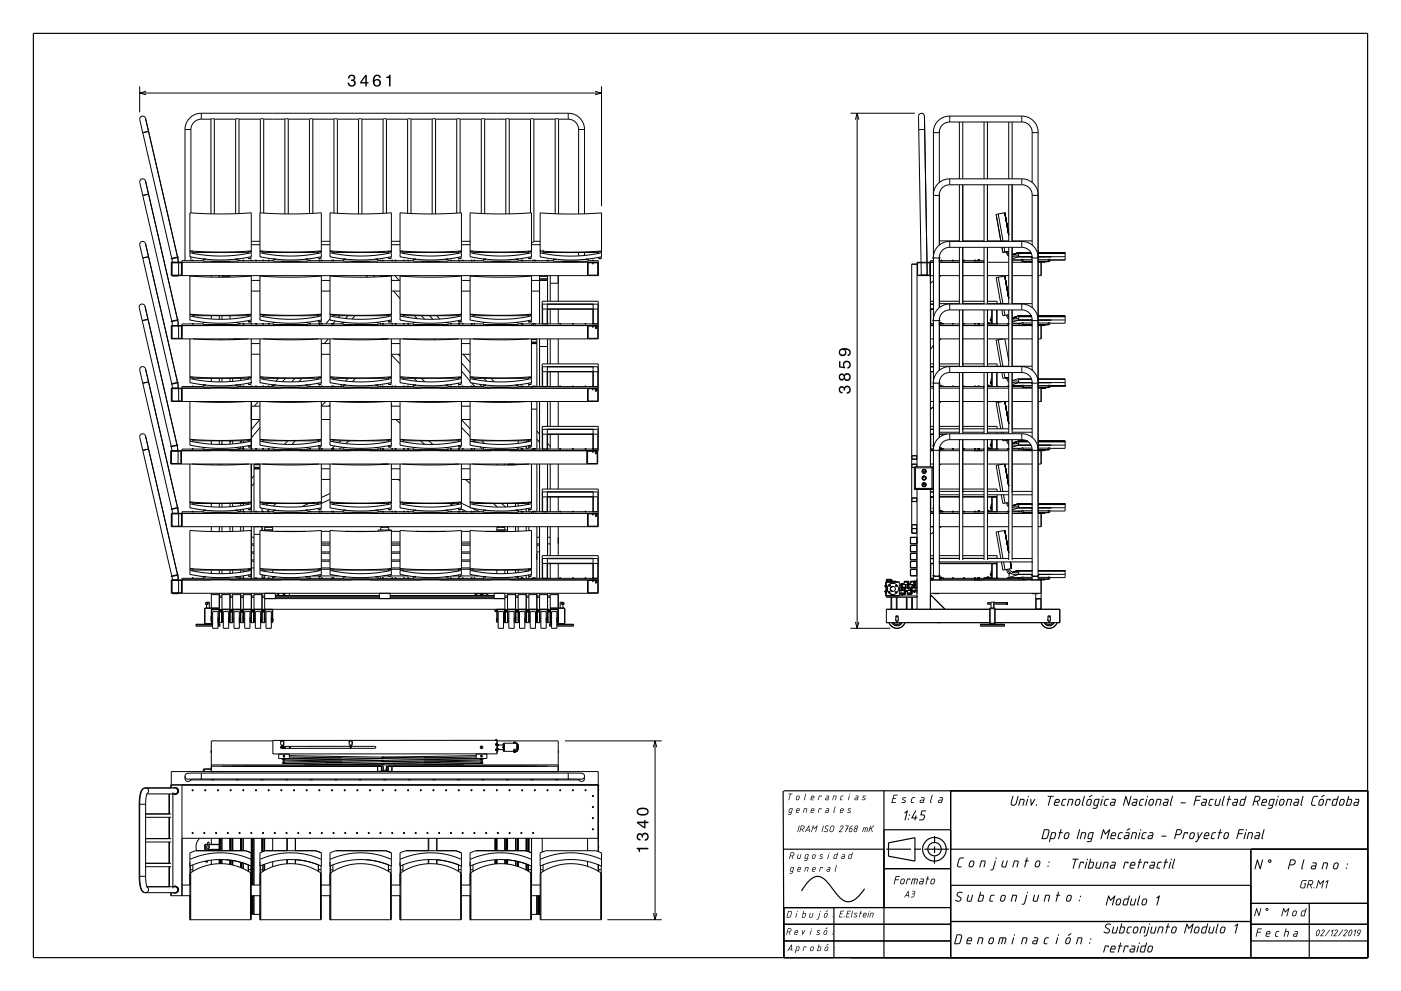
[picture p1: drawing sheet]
<svg xmlns="http://www.w3.org/2000/svg" width="420mm" height="297mm" viewBox="0 0 420 297" stroke-linecap="round" stroke-linejoin="round" font-family="sans-serif">
<g fill="none" stroke="#000" stroke-width=".35">
<path d="M10 10h400v277h-400zM234.8 237.1l.2 49.9v-15h50M234.9 237h175.1M265 237v50M285 237v50M235 254.5h30M265 248.7h20M265.7 254.5h7.4M274.1 254.5h2M274.3 258.1l-7.9-1.5v-4l7.9-1.5v7M277.1 254.5h7.4M280.2 256.7l-.1 2.1"/>
<path d="M280.2 253.7v2M280.2 250.6v2.1M285 254.5h125M375 254.5v32.5M235 277h50M250 272v15M259.2 266.4a7.1 7.1 0 0 1-4.9 3.9 5 5 0 0 1-3.8-2.8l-.7-.8a9.5 9.5 0 0 0-4-4 4 4 0 0 0-4 2.1l-1.5 2.2M265 260.3h20M285 276.2h90M285 265.3h90M375 277h35M375 270.7h35"/>
<path d="M392.5 270.7v16.3M235 282h50M375 282h35"/>
<circle cx="280.1" cy="254.5" r="3.5"/>
<circle cx="280.2" cy="254.5" r="2"/>
</g>
<g fill="none" stroke="#000" stroke-width=".3">
<path d="M41.9 25.9v7.8M41.9 27.9h138.4M43.8 27.4l-1.9 .5 1.9 .5M44.5 39.4l-1.7 .4M55.5 38.8h1.7M55.5 38.8v39.3M57.2 38.8v25M60.3 35.7l-1.2 .3-.9 .6-.7 1-.3 1.2M60.3 33.9l-1.8 .4-1.6 1.1-1.1 1.6-.3 1.8M60.3 33.9h110M60.3 33.9v1.8M60.3 35.7h2.9"/>
<path d="M63.2 35.7l.5-.2 .6 .2M63.2 35.7v28.4M64.3 35.7h6.3M64.3 35.7v28.4M70.6 35.7l.5-.2 .6 .2M70.6 35.7v28.3M71.7 35.7v28.3M71.7 35.7h6.3M78 35.7l.5-.2 .6 .2M78 35.7v28.1M79.1 35.7h6.3M79.1 35.7v28.2"/>
<path d="M85.4 35.7l.5-.2 .5 .2M85.4 35.7v28.4M86.4 35.7h6.4M86.4 35.7v28.4M92.8 35.7l.5-.2 .5 .2M92.8 35.7v28.3M93.8 35.7h6.3M93.8 35.7v28.2M100.1 35.7l.5-.2 .5 .2M100.1 35.7v28.2M101.1 35.7h6.4M101.1 35.7v28.2"/>
<path d="M107.5 35.7l.5-.2 .5 .2M107.5 35.7v28.4M108.5 35.7h6.3M108.5 35.7v28.4M114.8 35.7l.5-.2 .6 .2M114.8 35.7v28.2M115.9 35.7h6.3M115.9 35.7v28.2M123.2 35.7l-.5-.2-.5 .2v28.2M123.2 35.7h6.4M123.2 35.7v28.3M129.6 35.7l.5-.2 .5 .2"/>
<path d="M129.6 35.7v28.4M130.6 35.7h6.3M130.6 35.7v28.4M136.9 35.7l.5-.2 .5 .2M136.9 35.7v28.2M137.9 35.7h6.4M137.9 35.7v28.1M144.3 35.7l.5-.2 .5 .2M144.3 35.7v28.3M145.3 35.7h6.3M145.3 35.7v28.3M151.6 35.7l.5-.2 .6 .2"/>
<path d="M151.6 35.7v28.4M152.7 35.7h6.3M152.7 35.7v28.4M159 35.7l.5-.2 .6 .2M159 35.7v28.1M160.1 35.7h6.3M160.1 35.7v36.6M166.4 35.7l.5-.2 .6 .2M166.4 35.7v28.4M167.5 35.7v28.4M167.5 35.7h2.8M170.3 35.7l1.3 .3 .9 .6 .7 1 .3 1.2"/>
<path d="M170.3 33.9l1.9 .4 1.6 1.1 1.1 1.6 .3 1.8M170.3 33.9v1.8M173.5 38.8h1.7M173.5 38.8v25.3M175.2 38.8v25.3M178.4 27.4l1.9 .5-1.9 .5M180.3 25.9v35.9M255 33.9h19.2M256.4 35.9l.6-2 .5 2M257 33.9v154.4M275.4 38.8v-4a.89 .89 0 0 1 .8-.9 .89 .89 0 0 1 .9 .9l.8 43.8M275.4 38.8l.7 39.8"/>
<path d="M277.2 38.8h-1.8M279.8 39.6l.8 .2 1-.2M279.8 39.6v132.9M281.6 39.6v15.1M284.7 34.8l-1.9 .4-1.5 1-1.1 1.5-.4 1.9M284.7 36.6l-1.3 .2-.9 .7-.7 1-.2 1.1M284.7 34.8v1.8M284.7 34.8h21.6M284.7 36.6h21.6M287.6 36.6v17M288.6 36.6v17M295 36.6v17"/>
<path d="M296 36.6v17M302.4 36.6v17M303.4 36.6v17M306.3 34.8l1.8 .3 1.6 1 1.1 1.6 .4 1.9M306.3 36.6l1.3 .2 1 .7 .6 1 .2 1.1M306.3 34.8v1.8M309.4 39.6l.8 .2 1-.2M309.4 39.6v15.1M311.2 39.6v132.9M44.5 58.2l-1.6 .4M44.5 58.2l-1.7 .4M281.6 58.4v15"/>
<path d="M284.7 53.6l-1.7 .3-1.5 .9-1 1.2-.6 1.7a.63 .63 0 0 0 0 .8 .63 .63 0 0 0 .8 .1l.9-.2M284.7 55.4l-1.2 .2-1 .7-.7 1-.2 1.1M284.7 53.6v1.8M284.7 53.6h21.6M284.7 55.4h21.6M287.6 55.4v16.9M288.6 55.4v16.9M295 55.4v16.9M296 55.4v16.9M302.4 55.4v16.9M303.4 55.4v16.9M306.3 53.6l2.3 .5 1 .7 .8 1 .6 1.2 .2 1.4-.9 .2-.9-.2"/>
<path d="M306.3 55.4l1.2 .2 1.1 .7 .6 1 .2 1.1M306.3 53.6v1.8M309.4 58.4v15M44.5 76.9l-1.7 .4M51.5 78.8h2.9v3.6h-2.9zM51.5 77.6l.2 1M51.5 78.8v3.6M53.3 77.2l.1 1.4M53.3 77l-9.7-41.5a.89 .89 0 0 0-1-.7 .89 .89 0 0 0-.7 1.1l9.5 41.5M53.3 77l.1 .2-2 .4v-.2M53.3 77l.1 .1M53.3 77l-1.9 .4"/>
<path d="M53.5 78.8v3.6M56.9 75.2l8.6 .3 9.8-.3M57 75.9l5.4 .7 4 .1 4.2-.2 4.5-.7 .2 .2v.9l-5.9 .9h-6l-6.5-.9zM57 75.6l-.1-11.8 8.6 .3 9.8-.3-.1 11.8M57 75.8v-.5h.8v.6M57 77h.1M57 77h.2M57.2 77v1.1M57.6 78v.1M57.6 78h.1M57.7 78h.1M57.7 78l-.1 .1"/>
<path d="M57.8 75.6h16.6M57.8 78h.1M57.8 78l.1 .1M57.9 78h.1M57.9 78h-.3M57.9 78v.1M60.9 78.1h-6.3v4.5M61.7 77.7h-.8v.6h10.4v-.6h-.8M63.3 78.6v-.2h5.6v.2M63.6 78.3l.1 .1M68.6 78.3l-.1 .1M71.3 78.1h10.6"/>
<path d="M71.7 78v.1M71.7 78h.3M71.7 78h.1M71.7 78h.2M71.9 78h.1M71.9 78v.1M71.9 78.1h.1M72 78v.1M72.8 78h.1M72.8 78v.1M72.8 78h.3M72.9 78.1h.1"/>
<path d="M72.9 78h.1M72.9 78l-.1 .1M73 78v.1M73 78.1h.1M73.1 78h.1M73.1 78h-.1M73.1 78v.1M75.2 78v.1M75.2 78h.3M75.2 78h.1M75.2 77h.1M75.2 75.8v-.4h-.8v.5"/>
<path d="M75.2 77v.5h-.8v-.4M75.3 78h.1M75.3 78l-.1 .1M75.3 73.3h2.6M75.3 72.3h2.6M75.4 78h.1M75.4 78v.1M75.5 78h.1M75.5 78v.1M76.6 78h.1M76.6 78v.1M76.6 78h.3"/>
<path d="M76.7 78h.1M76.7 78v.1M76.8 78v.1M76.8 78.1h.1M76.9 78h.1M76.9 78h-.1M76.9 78v.1M77.9 75.2l8.6 .3 9.8-.3M78 75.9l5.4 .7 4 .1 4.2-.2 4.5-.7 .2 .2v.9l-5.9 .9h-6l-6.5-.9zM78 75.6l-.1-11.8 8.6 .3 9.8-.3-.1 11.8M78 75.8v-.5h.8v.6M78 77h.1"/>
<path d="M78 77h.2M78.7 78v.1M78.7 78h.3M78.7 78h.1M78.8 78h.1M78.8 78v.1M78.8 75.6h16.6M78.9 78h.1M78.9 78v.1M79 78h.1M79 78v.1M80.4 78h.1"/>
<path d="M80.4 78v.1M80.4 78h.3M80.5 78.1h.1M80.5 78h.1M80.5 78v.1M80.6 78l.1 .1M80.7 78h.1M80.7 78h-.1M80.7 78v.1M82.7 77.7h-.8v.6h10.4v-.6h-.8M84.3 78.6v-.2h5.6v.2M84.6 78.3l.1 .1"/>
<path d="M89.6 78.3l-.1 .1M92.3 78.1h10.6M92.8 78v.1M92.8 78h.3M92.8 78h.1M92.9 78h.1M92.9 78l-.1 .1M93 78h.1M93 78v.1M93.1 78h.1M93.1 78v.1M95.6 78h.1"/>
<path d="M95.6 78v.1M95.6 78h.3M95.7 78.1h.1M95.7 78h.1M95.7 78l-.1 .1M95.8 78l.1 .1M95.8 78.1h.1M95.9 78h.1M95.9 78h-.1M95.9 78v.1M96.2 77h.1M96.2 75.8v-.4h-.8v.5"/>
<path d="M96.2 77v.5h-.8v-.4M96.3 78v.1M96.3 78h.3M96.3 78h.1M96.3 73.3h2.6M96.3 72.3h2.6M96.4 78h.1M96.4 78v.1M96.5 78h.1M96.5 78v.1M96.6 78h.1M96.6 78v.1"/>
<path d="M98.9 75.2l8.6 .3 9.8-.3M99 75.9l5.4 .7 4 .1 4.2-.2 4.5-.7 .2 .2v.9l-5.9 .9h-6l-6.5-.9zM99 75.6l-.1-11.8 8.6 .3 9.8-.3-.1 11.8M99 75.8v-.5h.8v.6M99 77h.1M99 77h.2M99.4 78h.1M99.4 78v.1M99.4 78h.3M99.5 78h.1M99.5 78l-.1 .1M99.6 78v.1"/>
<path d="M99.6 78.1h.1M99.7 78h.1M99.7 78h-.1M99.7 78v.1M99.8 75.6h16.6M99.9 78h.1M99.8 78v.1M99.9 78h.2M99.9 78h-.1M99.9 78v.1M100.1 78h.1M100.1 78v.1"/>
<path d="M100.2 78l-.1 .1M103.7 77.7h-.8v.6h10.4v-.6h-.8M105.4 78.6v-.2h5.5v.2M105.6 78.3l.1 .1M110.6 78.3l-.1 .1M113.3 78.1h10.6M113.9 78h.1M113.9 78l.1 .1M113.9 78h.3M114 78h.1M114 78v.1M114.1 78h.1"/>
<path d="M114.1 78v.1M114.2 78h.1M114.2 78v.1M114.6 78h.1M114.6 78v.1M114.6 78h.3M114.7 78.1h.1M114.7 78h.1M114.7 78l-.1 .1M114.8 78v.1M114.8 78.1h.1M114.9 78h.1"/>
<path d="M114.9 78h-.1M114.9 78v.1M117.2 77h.1M117.2 75.8v-.4h-.8v.5M117.2 77v.5h-.8v-.4M117.3 73.3h2.6M117.3 72.3h2.6M117.5 78h.1M117.4 78l.1 .1M117.5 78h.2M117.5 78h-.1M117.5 78v.1"/>
<path d="M117.7 78h.1M117.7 78v.1M117.8 78v.1M118.4 78h.1M118.4 78v.1M118.4 78h.3M118.5 78.1h.1M118.5 78h.1M118.5 78v.1M118.6 78l.1 .1M118.6 78.1h.1M118.7 78h.1"/>
<path d="M118.7 78h-.1M118.7 78v.1M119.9 75.2l8.6 .3 9.8-.3M120 75.9l5.4 .7 4 .1 4.2-.2 4.5-.7 .2 .2v.9l-5.9 .9h-6l-6.5-.9zM120 75.6l-.1-11.8 8.6 .3 9.8-.3-.1 11.8M120 75.8v-.5h.8v.6M120 77h.1M120 77h.2M120.8 75.6h16.6M121 78h.1M120.9 78l.1 .1M121 78h.2"/>
<path d="M121 78h-.1M121 78v.1M121.2 78h.1M121.2 78v.1M121.3 78v.1M122.2 78h.1M122.2 78v.1M122.2 78h.3M122.3 78h.1M122.3 78l-.1 .1M122.4 78l.1 .1M122.4 78.1h.1"/>
<path d="M122.5 78h.1M122.5 78h-.1M122.5 78v.1M124.7 77.7h-.8v.6h10.4v-.6h-.8M126.3 78.6v-.2h5.6v.2M126.6 78.3l.1 .1M131.6 78.3l-.1 .1M134.3 78.1h10.6M135.1 78h.1M135 78l.1 .1M135.1 78h.2M135.1 78h-.1"/>
<path d="M135.1 78v.1M135.3 78h.1M135.3 78v.1M135.4 78v.1M137.4 78h.1M137.4 78v.1M137.4 78h.3M137.5 78.1h.1M137.5 78h.1M137.5 78l-.1 .1M137.6 78v.1M137.6 78.1h.1"/>
<path d="M137.7 78h.1M137.7 78h-.1M137.7 78v.1M138.2 77v.5h-.8v-.4M138.2 75.8v-.4h-.8v.5M138.3 73.3h2.6M138.3 72.3h2.6M138.6 78h.1M138.5 78l.1 .1M138.6 78h.2M138.6 78h-.1M138.6 78v.1"/>
<path d="M138.8 78h.1M138.8 78v.1M138.9 78v.1M140.9 75.2l8.6 .3 9.8-.3M141 75.9l5.4 .7 4 .1 4.2-.2 4.5-.7 .2 .2v.9l-5.9 .9h-6l-6.5-.9zM141 75.6l-.1-11.8 8.6 .3 9.8-.3-.1 11.8M141 75.8v-.5h.8v.6M141 77h.1M141 77h.2M141.2 78h.1M141.2 78v.1M141.2 78h.3"/>
<path d="M141.3 78.1h.1M141.3 78h.1M141.3 78v.1M141.4 78v.1M141.4 78.1h.1M141.5 78h.1M141.5 78h-.1M141.5 78v.1M141.8 75.6h16.6M142.1 78h.1M142.1 78v.1M142.1 78h.3"/>
<path d="M142.1 78h.2M142.3 78h.1M142.3 78v.1M142.4 78h.1M142.4 78v.1M145.7 77.7h-.8v.6h10.4v-.6h-.8M147.3 78.6v-.2h5.6v.2M147.6 78.3l.1 .1M152.6 78.3l-.1 .1M155.3 78.1h10.6M156.1 78v.1M156.2 78h.5"/>
<path d="M156.2 78h-.1M156.2 78h.1M156.2 78.1h.1M156.2 78h.2M156.2 78v.1M156.4 78h.1M156.4 78v.1M156.5 78.1h.1M156.5 78h.1M156.5 78v.1M156.6 78l.1 .1M156.6 78.1h.1"/>
<path d="M156.7 78h.1M156.7 78h-.1M156.7 78v.1M159.2 77h.1M159.2 75.8v-.4h-.8v.5M159.2 77v.5h-.8v-.4M159.3 73.3h2.6M159.7 78v.1M159.7 78h.3M159.7 78h.1M159.7 78h.2M159.9 78h.1"/>
<path d="M159.9 78v.1M160 78h.1M160 78v.1M160.1 72.3l-.6 .5-.2-.2M160.1 72.3h1.8M160.2 78h.1M160.2 78v.1M160.2 78h.3M160.3 78.1h.1M160.3 78h.1M160.3 78l-.1 .1M160.4 78l.1 .1"/>
<path d="M160.4 78.1h.1M160.5 78h.1M160.5 78h-.1M160.5 78v.1M161.9 75.2l8.6 .4 9.8-.4M162 75.9l5.4 .7 3.7 .2 4.2-.2 4.8-.8 .2 .2v1l-5.7 .8-6 .1-6.7-.9zM162 75.6l-.1-11.8 8.6 .3 9.8-.3-.1 11.8M162 77h.2M162 74.8v1M162.8 75.6h16.6M162.8 74.8v1.1M164 78h.1"/>
<path d="M164 78v.1M164 78h.3M164.1 78.1h.1M164.1 78h.1M164.1 78l-.1 .1M164.2 78v.1M164.2 78.1h.1M164.3 78h.1M164.3 78h-.1M164.3 78v.1M166.7 77.7h-.8v.6h10.4v-.6h-.8M168.6 78.3h5"/>
<path d="M173.5 75.7v1M175.2 75.7v.9M176.1 78.6v4M176.3 78.8h2.9v3.6h-2.9zM176.3 78.1h3v4.5h-128v-4h128M177.6 78h.1M177.6 78v.1M177.6 78h.3M177.7 78h.1M177.7 78v.1M177.7 78.8v.3M177.7 79.1h.1"/>
<path d="M177.8 78.8v.3M177.8 78l.1 .1M177.9 78h.1M177.9 78h-.1M177.9 78v.1M180.2 77h.1M180.2 77v.5h-.8v-.4M180.2 75.8v-.4h-.8v.5M274.9 79.2h-1.6v80.6h1.6M275.1 78.8h3.7v3.6h-3.7zM276.1 78.8l.1 3.6M277.9 78.8l.1 3.6h-1.8"/>
<path d="M279.8 77.3h.1M279.8 77.1l.9 .2 .9-.2M279.8 77.1l-.1 .2 .1 .2M279.8 78.6h-4.9v61.3M279.8 78.1h-.9v61.8M281.6 77.1l.2 .2M281.6 78.6h6M281.6 78.1h6M281.6 77.1v15.1M281.6 72.2h6M281.8 77.3h-.2h.2M281.8 77.3l-.2 .2"/>
<path d="M281.8 77.3h.1M282.1 78h.1M282.1 78h.3M282.1 78v.1M282.1 78.1h.1M282.2 78h.2M282.2 78v.1M282.3 78.1h.1M282.4 78v.1M284.7 72.3l-1.7 .4-1.7 1-1.1 1.5-.4 1.9M284.7 74.1l-1.2 .2-1 .7-.7 1.1-.2 1M284.7 72.3h21.6"/>
<path d="M284.7 72.3v1.8M284.7 74.1h21.6M285.4 78h.2M285.4 78h.3M285.4 78v.1M285.5 78.1h.1M285.6 78h.1M285.6 78v.1M285.6 78.1h.1M285.7 78h.1M285.7 78v.1M287.6 74.1v17"/>
<path d="M288.6 78.6h6.4M288.6 78.1h6.3v.5M288.6 74.1v17M288.6 72.2h6.4M288.7 78h.3M288.7 78l.1 .1M288.8 78.1h.1M288.8 78h.1M288.8 78h-.1M288.9 78h.1M288.9 78v.1M289 78.1h.1"/>
<path d="M289 78h.1M289 78v.1M292.1 78h.1M292.1 78h.2M292.1 78v.1M292.2 78h.1M292.2 78v.1M292.3 78.1h.1M292.3 78h.1M292.3 78v.1M293.2 78h.1M293.2 78h.3"/>
<path d="M293.2 78v.1M293.3 78v.1M293.4 78h.1M293.4 78h-.1M293.5 78h.1M293.5 78l-.1 .1M295 74.1v17M296 78.6h6.4M296 74.1v17M296 72.2h6.4M298.6 64.2l1.4 8M298.6 64.3h.1"/>
<path d="M299.3 64.1l1.4 8.1M299.3 64.1l-.7 .1M299.3 64.1l1.9-.3 1.2 6.6M300.4 74.1l.2 1.6 .7-.1M301 74.1l.3 1.4M301.3 75.5v.1M301.7 75.5l.7 1.3zM301.7 75.5l-1.1 .2M302 75.4l.4 .7M302.4 75.3l-1.1 .2M302.4 74.1v17M303.4 76.8l1 .2h5"/>
<path d="M303.4 78.6h6M303.4 74.1v17M303.4 72.2h6M305.2 75.8l-1.6 .5M305.2 77l-1.8 .6M305.3 75.8l.1 .2M305.3 75.8h.1M305.3 75.8h3.8M305.4 76l-.1 1v-.5l-1.9-.3M305.4 76h3.8M306.2 78l.3 .3M306.2 77.9h-2.8"/>
<path d="M306.3 72.3l1.8 .4 1.6 1 1.1 1.6 .4 1.8M306.3 74.1l1.2 .3 1.1 .6 .6 1.1 .2 1M306.3 72.3v1.8M306.5 78.3l2.9 .1M306.5 78.3h2.9M306.8 77.9h.1M307.7 78.4v.2M309.3 77.3h.1M309.3 77.3l.1 .2M309.4 77.3h-.1M309.4 77.3h.1M309.4 77.1l.9 .2 .9-.2"/>
<path d="M309.4 77.1l-.1 .2M309.4 77.8l-2.6 .2M309.4 77.1v15.1M311.2 77.1l.2 .2-.2 .2M311.2 77.3h.1M311.2 78.3h3.3M311.2 75.8h8.1v2.1h-4.5M311.2 77.8l3 .2M311.2 76h8.1M312.1 78.6v4h-.9M313.3 78.4v.2h-2.1M314.2 77.9h.1"/>
<path d="M314.5 78.3l-3.3 .1M314.8 78l-.3 .3M315.2 77h.1M319.3 76.9l-8.1 .1M44.4 95.7l-1.8 .4M51.5 97.7h2.9v3.7h-2.9zM51.5 96.4l.2 1.2M51.5 97.7v3.7M51.7 82.6h1.7M53.3 96l.1 1.6M53.3 95.8l-9.7-41.5a.89 .89 0 0 0-1-.7 .89 .89 0 0 0-.7 1.1l9.5 41.6M53.3 95.8l.1 .2-2 .4v-.1"/>
<path d="M53.3 95.8l.1 .1M53.3 95.8l-1.9 .5M53.5 97.7v3.7M56.9 94.2l8.6 .3 9.8-.3M57 94.8l5.1 .7 4.5 .2 4-.2 4.5-.8 .2 .2v1l-5.7 .8-6.2 .1-6.5-.9zM57 94.5l-.1-11.8 9.5 .4 8.9-.4-.1 11.8M57 94.8v-.5h.8v.6M57 95.9h.1M57 95.9h.2M57.6 97v.1M57.6 97h.1M57.6 97h.3"/>
<path d="M57.7 97h.1M57.7 97l-.1 .1M57.8 94.6h16.6M57.8 97h.1M57.8 97l.1 .1M57.9 97h.1M57.9 97v.1M60.9 97.1h-6.3v4.5M61.7 96.6h-.8v.6h10.4v-.6h-.8M63.3 97.6v-.2h5.6v.2M63.3 82.6v.5M63.3 94.6v1"/>
<path d="M63.6 97.2l.1 .2M65.7 82.6v.5M65.7 94.6v1.1M66.5 82.8v.3M66.5 94.6v1.1M66.5 82.8h2.4M66.9 82.6l-.4 .2M68.5 82.6l.4 .2M68.6 97.2l-.1 .2M68.9 82.8v.3M68.9 94.6v1M71.3 97.1h10.6"/>
<path d="M71.7 97v.1M71.7 97h.3M71.7 97h.1M71.7 97h.2M71.9 97h.1M71.9 97v.1M71.9 97.1h.1M72 97v.1M72.8 97h.1M72.8 97v.1M72.8 97h.3M72.9 97.1h.1"/>
<path d="M72.9 97h.1M72.9 97l-.1 .1M73 97v.1M73 97.1h.1M73.1 97h.1M73.1 97h-.1M73.1 97v.1M74.4 96.5h.1M74.4 96.1v.4M74.4 96.5h.8M75.2 97v.1M75.2 97h.3"/>
<path d="M75.2 97h.1M75.2 95.9h.1M75.2 96.5h.1M75.2 94.8v-.5h-.8v.6M75.2 95.9v.6M75.3 97h.1M75.3 97l-.1 .1M75.3 84h2.6M75.3 87.2h2.6M75.4 97h.1M75.4 97v.1M75.5 97h.1"/>
<path d="M75.5 97v.1M76.6 97h.1M76.6 97v.1M76.6 97h.3M76.7 97h.1M76.7 97v.1M76.8 97v.1M76.8 97.1h.1M76.9 97h.1M76.9 97h-.1M76.9 97v.1M77.9 94.2l8.6 .3 9.8-.3"/>
<path d="M78 94.8l5.1 .7 4.5 .2 4-.2 4.5-.8 .2 .2v1l-5.7 .8-6.2 .1-6.5-.9zM78 94.5l-.1-11.8 9.5 .4 8.9-.4-.1 11.8M78 94.8v-.5h.8v.6M78 95.9h.1M78 95.9h.2M78.7 97v.1M78.7 97h.3M78.7 97h.1M78.8 97h.1M78.8 97v.1M78.8 94.6h16.6M78.9 97h.1"/>
<path d="M78.9 97v.1M79 97h.1M79 97v.1M80.4 97h.1M80.4 97v.1M80.4 97h.3M80.5 97.1h.1M80.5 97h.1M80.5 97v.1M80.6 97l.1 .1M80.7 97h.1M80.7 97h-.1"/>
<path d="M80.7 97v.1M82.7 96.6h-.8v.6h10.4v-.6h-.8M84.3 97.6v-.2h5.6v.2M84.6 97.2l.1 .2M89.6 97.2l-.1 .2M92.3 97.1h10.6M92.8 97v.1M92.8 97h.3M92.8 97h.1M92.9 97h.1M92.9 97l-.1 .1M93 97h.1"/>
<path d="M93 97v.1M93.1 97h.1M93.1 97v.1M95.4 96.5h.1M95.4 96.1v.4M95.4 96.5h.8M95.6 97h.1M95.6 97v.1M95.6 97h.3M95.7 97.1h.1M95.7 97h.1M95.7 97l-.1 .1"/>
<path d="M95.8 97l.1 .1M95.8 97.1h.1M95.9 97h.1M95.9 97h-.1M95.9 97v.1M96.2 95.9h.1M96.2 96.5h.1M96.2 94.8v-.5h-.8v.6M96.2 95.9v.6M96.3 97v.1M96.3 84h2.6M96.3 87.2h2.6"/>
<path d="M96.3 97h.3M96.3 97h.1M96.4 97h.1M96.4 97v.1M96.5 97h.1M96.5 97v.1M96.6 97h.1M96.6 97v.1M98.9 94.2l8.6 .3 9.8-.3M98.9 95.6l-1.3 1.5M99 94.8l5.1 .7 4.5 .2 4-.2 4.5-.8 .2 .2v1l-5.7 .8-6.2 .1-6.5-.9zM99 94.5l-.1-11.8 9.5 .4 8.9-.4-.1 11.8"/>
<path d="M99 94.8v-.5h.8v.6M99 95.9h.1M99 95.9h.2M99.4 97h.1M99.4 97v.1M99.4 97h.3M99.5 97h.1M99.5 97l-.1 .1M99.6 97v.1M99.6 97.1h.1M99.7 97h.1M99.7 97h-.1"/>
<path d="M99.7 97v.1M99.8 94.6h16.6M99.8 94.6h.1M99.9 97h.1M99.8 97l-.1 .1M99.8 97v.1M99.9 97h.2M99.9 97h-.1M99.9 97v.1M100.1 97h.1M100.1 97v.1M100.2 97l-.1 .1"/>
<path d="M100.5 96.2l-.7 .8M101.9 94.6l-.5 .6M102.7 96.5l-.5 .6M103.7 96.6h-.8v.6h10.4v-.6h-.8M104.3 94.6l-.7 .9M105.4 97.6v-.2h5.5v.2M105.6 97.2l.1 .2M106.4 94.6l-.8 1M110.2 82.6l-.4 .5M110.6 97.2l-.1 .2M112.3 82.6l-.4 .4M113.3 97.1h10.6"/>
<path d="M113.9 97h.1M113.9 97l.1 .1M113.9 97h.3M114 97h.1M114 97v.1M114.1 97h.1M114.1 82.8v.1M114.1 97v.1M114.1 82.8h1.8M114.2 97h.1M114.2 97v.1M114.6 97h.1"/>
<path d="M114.6 97v.1M114.6 97h.3M114.7 97.1h.1M114.7 97h.1M114.7 97l-.1 .1M114.8 97v.1M114.8 97.1h.1M114.9 97h.1M114.9 97h-.1M114.9 97v.1M116.4 96.5h.1M116.4 96.1v.4"/>
<path d="M116.4 96.5h.8M116.5 82.8l-2-.2-.4 .2M117.2 95.9h.1M117.2 96.5h.1M117.2 94.8v-.5h-.8v.6M117.2 95.9v.6M117.3 83.6v.4M117.3 84h2.6M117.3 87.2h2.6M117.5 97h.1M117.4 97l.1 .1M117.5 97h.2"/>
<path d="M117.5 97h-.1M117.5 97v.1M117.7 97h.1M117.7 97v.1M117.8 97v.1M118 87.2l1.9 2.3M118.4 97h.1M118.4 82.6l1.2 1.4M118.4 97v.1M118.4 97h.3M118.5 97.1h.1M118.5 97h.1"/>
<path d="M118.5 97v.1M118.6 97l.1 .1M118.6 97.1h.1M118.7 97h.1M118.7 97h-.1M118.7 97v.1M119.9 94.2l8.6 .3 9.8-.3M120 94.8l5.1 .7 4.5 .2 4-.2 4.5-.8 .2 .2v1l-5.7 .8-6.2 .1-6.5-.9zM120 94.5l-.1-11.8 9.5 .4 8.9-.4-.1 11.8M120 94.8v-.5h.8v.6M120 95.9h.1M120 95.9h.2"/>
<path d="M120.5 82.6l.2 .2M120.8 94.6h16.6M121 97h.1M120.9 97l.1 .1M121 97h.2M121 97h-.1M121 97v.1M121.2 97h.1M121.2 97v.1M121.3 97v.1M122.2 97h.1M122.2 97v.1"/>
<path d="M122.2 97h.3M122.3 97h.1M122.3 97l-.1 .1M122.4 97l.1 .1M122.4 97.1h.1M122.5 97h.1M122.5 97h-.1M122.5 97v.1M124.3 94.6l.7 .9M124.7 96.6h-.8v.6h10.4v-.6h-.8M126.3 97.6v-.2h5.6v.2M126.4 94.6l.9 1.1"/>
<path d="M126.6 97.2l.1 .2M128.8 94.6l.9 1.1M130.9 94.6l.9 1M131.6 97.2l-.1 .2M134.3 97.1h10.6M135.1 97h.1M135 97l.1 .1M135.1 97h.2M135.1 97h-.1M135.1 97v.1M135.3 97h.1M135.3 97v.1"/>
<path d="M135.4 97v.1M137.4 97h.1M137.4 97v.1M137.4 97h.3M137.4 96.5h.1M137.4 96.1v.4M137.4 96.5h.8M137.5 97.1h.1M137.5 97h.1M137.5 97l-.1 .1M137.6 97v.1M137.6 97.1h.1"/>
<path d="M137.7 97h.1M137.7 97h-.1M137.7 97v.1M138.2 95.9v.6M138.2 96.5h.1M138.2 94.8v-.5h-.8v.6M138.3 84h2.6M138.3 87.2h2.6M138.6 97h.1M138.5 97l.1 .1M138.6 97h.2M138.6 97h-.1"/>
<path d="M138.6 97v.1M138.8 97h.1M138.8 97v.1M138.9 97v.1M140.9 94.2l8.6 .3 9.8-.3M141 94.8l5.1 .7 4.5 .2 4-.2 4.5-.8 .2 .2v1l-5.7 .8-6.2 .1-6.5-.9zM141 94.5l-.1-11.8 9.5 .4 8.9-.4-.1 11.8M141 94.8v-.5h.8v.6M141 95.9h.1M141 95.9h.2M141.2 97h.1M141.2 97v.1"/>
<path d="M141.2 97h.3M141.3 97.1h.1M141.3 97h.1M141.3 97v.1M141.4 97v.1M141.4 97.1h.1M141.5 97h.1M141.5 97h-.1M141.5 97v.1M141.8 94.6h16.6M142.1 97h.1M142.1 97v.1"/>
<path d="M142.1 97h.3M142.1 97h.2M142.3 97h.1M142.3 97v.1M142.4 97h.1M142.4 97v.1M145.7 96.6h-.8v.6h10.4v-.6h-.8M147.3 97.6v-.2h5.6v.2M147.6 97.2l.1 .2M152.6 97.2l-.1 .2M155.3 97.1h24M156.1 97v.1"/>
<path d="M156.2 97h.5M156.2 97h-.1M156.2 97h.1M156.2 97.1h.1M156.2 97h.2M156.2 97v.1M156.4 97h.1M156.4 97v.1M156.5 97.1h.1M156.5 97h.1M156.5 97v.1M156.6 97l.1 .1"/>
<path d="M156.6 97.1h.1M156.7 97h.1M156.7 97h-.1M156.7 97v.1M158.4 96.5h.1M158.4 96.1v.4M158.4 96.5h.8M159.2 95.9h.1M159.2 96.5h.1M159.2 94.8v-.5h-.8v.6M159.2 95.9v.6M159.3 87.2h2.4"/>
<path d="M159.3 97.1v.5M159.7 97v.1M159.7 97h.3M159.7 97h.1M159.7 97.1h.1M159.7 97h.2M159.9 97h.1M159.9 97v.1M160 97h.1M160 97v.1M160.2 97h.1M160.2 97v.1"/>
<path d="M160.2 97h.3M160.3 97h.1M160.3 97l-.1 .1M160.4 97l.1 .1M160.5 97h.1M160.5 97h-.1M160.5 97v.1M161.7 82.8h2.4M161.7 83.6h2.4M161.7 82.8v14.3M162.1 82.6l-.4 .2M162.6 91.2h1.4l.1 1.4h-1.4z"/>
<path d="M162.7 92.7l-.2-2.4h16.8l-.1 2.4M162.7 92.7l-.2 4.4M162.7 92.7v4.4M163.7 82.6l.4 .2M164 97h.1M164 97h.3M164 92.7v4.4M164 92.7h13.9M164.1 97h.1M164.1 97l-.1 .1M164.1 92.6l-.1 .1M164.1 91.2l-.1-.1h13.9l-.2 .1"/>
<path d="M164.1 84h-4.8M164.1 82.8v7.5M164.1 91.1v.1M164.1 92.6v4.4M164.1 92.6h13.6M164.1 91.2h13.6M164.2 97v.1M164.3 97h.1M164.3 97h-.1M164.3 97v.1M164.9 82.6v7.7M164.9 92.7v4.4"/>
<path d="M164.9 84.9h2.4M167.3 82.6v7.7M167.3 92.7v4.4M167.8 97h.1M167.8 97v.1M167.8 97h.3M167.9 97h.1M167.9 97v.1M168 97l.1 .1M168.1 97h.1M168.1 97h-.1M168.1 97v.1"/>
<path d="M171.6 97h.1M171.6 97v.1M171.6 97.1h.1M171.7 97h.1M171.7 97v.1M171.8 97l.1 .1M171.9 97h.1M171.9 97h-.1M171.9 97h-.3M171.9 97v.1M175.4 97h.1M175.4 97v.1"/>
<path d="M175.4 97h.3M175.5 97h.1M175.5 97l-.1 .1M175.6 97v.1M175.7 97h.1M175.7 97h-.1M175.7 97v.1M176.1 97.6v4M176.3 97.7h2.9v3.7h-2.9zM177.6 97h.1M177.6 97v.1M177.6 97h.3"/>
<path d="M177.7 97h.1M177.7 97v.1M177.7 97.7v.4M177.7 98.1h.1M177.7 92.6l.2 .1M177.7 91.1v5.9M177.8 91.2h1.5l-.1 1.4h-1.4M177.8 97.7v.4M177.9 97h.1M177.9 97h-.1M177.9 92.7v4.4M177.9 97v.1"/>
<path d="M178.5 97.7v.8M178.5 98.5h.3M178.5 98.5h.1M178.8 97.7v.8M178.8 98.5h-.1M179.2 92.7l.1 8.9h-128v-4h128M179.2 92.7v4.4M274.9 82.6h4.9M276.2 82.4h.1M278.9 97.6h.9M278.9 91.1h.9M278.9 97.1h.9"/>
<path d="M278.9 92.6h.9M278.9 90.3h.9M278.9 91.2h.9M278.9 92.7h.9M279 92.7v4.4M279.8 96.1h.1M279.8 95.9l-.1 .2 .1 .2M279.8 95.9l.9 .2 .9-.2M279.8 84.2l-.9 .7M281.6 95.9l.2 .2M281.6 97.6h6M281.6 82.6h6"/>
<path d="M281.6 97.1h6M281.6 90.3h6M281.6 96.9h1.2l.1 .2M281.6 95.9v15.1M281.6 91h6M281.7 96.7h.3M281.7 96.7v.2M281.8 96.1h-.2h.2M281.8 96.2l-.2 .1M281.8 96.1v.1M281.8 96.1h.1M282 96.7h.1"/>
<path d="M282 96.7h-.3M282 96.7l-.1 .2M282.1 82.6l-.5 .4M282.1 97.1h.1M282.3 97.1h.1M284.7 91.1l-1.9 .4-1.5 1-1.1 1.5-.4 1.9M284.7 92.9l-1.2 .2-.9 .6-.8 1.1-.2 1.1M284.7 91.1h21.6M284.7 91.1v1.8M284.7 92.9h21.6M285.4 97h.2M285.4 97h.3"/>
<path d="M285.4 97v.1M285.4 97.1h.1M285.6 97h.1M285.6 97v.1M285.6 97.1h.1M285.7 97h.1M285.7 97v.1M287.6 92.9v17M288.6 97.6h6.4M288.6 82.6h6.4M288.6 97.1h6.4M288.6 90.3h6.4"/>
<path d="M288.6 91h6.4M288.6 92.9v17M288.7 97h.3M288.7 97l.1 .1M288.8 97h.1M288.8 97h-.1M288.9 97h.1M288.9 97v.1M289 97h.1M289 97v.1M292.1 97h.1M292.1 97h.2"/>
<path d="M292.1 97v.1M292.1 97.1h.1M292.2 97h.1M292.2 97v.1M292.3 97.1h.1M292.3 97h.1M292.3 97v.1M293.2 97h.1M293.2 97h.3M293.2 97v.1M293.3 97v.1M293.4 97h.1"/>
<path d="M293.4 97h-.1M293.5 97h.1M293.5 97l-.1 .1M295 96.9l-.1 .7M295 96.9h.1M295 92.9v17M296 97.6h6.4M296 82.6h6.4M296 97.1h6.4M296 90.3h2.9v.7M296 91h6.4M296 92.9v17"/>
<path d="M296.1 96.7h.3M296.1 96.7v.2M296.4 96.7h-.3M296.4 96.7h.1M296.4 96.7l-.1 .2M296.9 96.1h.1M296.9 95.6h.1M296.9 95.6v.5M296.9 95.6l.2 .1M296.9 95.9v.2M296.9 95.6v.3M296.9 95.9h.2"/>
<path d="M297.1 95.6v.5h-.2M297.1 96.1h.1M297.3 92.9v4.2M297.3 94.7l-.2 .1v2l-1.1 .1M297.4 92.9v4.2M298.8 92.9v4.2M299 97h.1M298.9 92.9v4.2M298.9 97.1h.1M299 97v.1M299.3 83.1l1.4 7.9M299.3 83.1l-.7 .1 1.4 7.8"/>
<path d="M299.3 83.1l1.9-.4 1.2 6.7M300.3 92.9l.3 1.7 .7-.1M301 92.9l.3 1.6M301.7 94.4l.7 1.3M302 97h.2M302 97h.1M302 97h.3M302 97v.1M302 94.4l.4 .6M302.1 97.1h.1M302.2 97h.1M302.2 97v.1"/>
<path d="M302.2 97.1h.1M302.3 97h.1M302.3 97v.1M302.4 94.3l-1.1 .2M302.4 92.9v17M303.4 95.8l1 .1h5M303.4 97.6h6M303.4 82.6h6M303.4 97.1h2.8M303.4 96.9h2.8M303.4 91h6M303.4 92.9v17"/>
<path d="M305.2 94.7l-1.6 .6M305.2 95.9l-1.8 .6M305.3 94.7l.1 .2M305.3 94.7h.1M305.3 94.7h3.9M305.3 97h.2M305.3 97h.1M305.3 97h.3M305.3 97l.1 .1M305.4 97.1h.1M305.4 94.9l-.1 1v-.5l-1.9-.2M305.4 94.9h3.9"/>
<path d="M305.5 97h.1M305.5 97v.1M305.6 97.1h.1M305.6 97h.1M305.6 97v.1M306.3 91.1l1.8 .3 1.6 1.1 1.1 1.5 .4 1.9M306.3 92.9l1.2 .2 1.1 .7 .6 1 .2 1.1M306.3 91.1v1.8M306.8 96.9h.1M307.7 97.4v.2M309.3 96.1h.1M309.3 96.1v.1"/>
<path d="M309.3 96.2l.1 .1M309.4 96.1h-.1M309.4 96.1h.1M309.4 95.9l-.1 .2M309.4 95.9l.9 .2 .9-.2M309.4 97.2h-2.9l2.9 .2M309.4 96.8l-2.6 .1M309.4 95.9v15.1M311.2 95.9l.2 .2-.2 .2M311.2 97.2h3.3l-3.3 .2M311.2 94.7h8.1v2.2h-4.5M311.2 96.8l3 .1"/>
<path d="M311.2 94.9h8.1M311.2 96.1h.1M312.1 97.6v4h-.9M313.3 97.4v.2h-2.1M314.2 96.9h.1M315.2 95.9h.1M319.3 95.9h-8.1M44.5 114.5l-1.6 .3M44.5 114.5l-1.7 .4M51.5 116.5h2.9v3.7h-2.9zM51.5 115.1l.2 1.2M51.6 116.5v3.7"/>
<path d="M51.7 116.3h.1M53.3 114.7l.1 1.6M53.3 114.6l-9.7-41.6a.89 .89 0 0 0-1-.6 .89 .89 0 0 0-.7 1l9.5 41.6M53.3 114.6l.1 .1-2 .5v-.2M53.3 114.6h.1M53.3 114.6l-1.9 .4M53.4 116.3h.1M53.6 116.5v3.7M56.9 101.6l.1 11.7M56.9 112.9l9.5 .4 8.9-.4M57 113.6l5.4 .7 4 .2 4.2-.3 4.5-.7 .2 .2v1l-5.9 .8h-6l-6.5-.8zM57 113.5v-.5h.8v.6"/>
<path d="M57 114.7h.2M57.6 115.7v.1M57.6 115.7h.1M57.7 115.7h.1M57.7 115.7l-.1 .1M57.8 113.3h16.6M57.8 115.7h.1M57.8 115.7l.1 .1M57.9 101.6l7.8 .2 8.7-.2M57.9 115.7h-.3M57.9 115.7h.1M57.9 115.7v.1"/>
<path d="M60.9 115.8h-6.4l.1 4.5M61.7 115.4h-.8v.6h10.4v-.6h-.8M63.3 101.6v.2M63.3 113.4v1M63.4 116.3v-.2h5.6v.2M63.6 116l.1 .1M65.7 101.6v.2M65.7 113.4v1.1M66.5 101.6v.2M66.5 113.4v1.1M68.6 116l-.1 .1M68.9 101.6v.2"/>
<path d="M68.9 113.4v1M69.8 101.8h.1M69.8 113.4v.9M69.8 101.8h.7M70.2 101.6l-.4 .2M71.3 115.8h10.6M71.7 115.7v.1M71.7 115.7h.3M71.7 115.7h.1M71.7 115.7h.2M71.8 101.6l.2 .1M71.9 115.7h.1"/>
<path d="M71.9 115.7v.1M71.9 115.8h.1M72 115.7v.1M72.2 113.4v.6M72.2 115.2v.6M72.8 115.7h.1M72.8 115.7v.1M72.8 115.7h.3M72.9 115.8h.1M72.9 115.7h.1M72.9 115.7l-.1 .1M73 115.7v.1"/>
<path d="M73 115.8h.1M73.1 115.7h.1M73.1 115.7h-.1M73.1 115.7v.1M74.4 113.1h.8M75.2 115.7v.1M75.2 115.7h.3M75.2 115.7h.1M75.2 114.7h.1M75.2 113.5v-.4h-.8v.5M75.2 114.7v.5h-.8v-.4M75.3 115.7h.1"/>
<path d="M75.3 115.7l-.1 .1M75.3 101.6l-.1 11.7M75.3 103h2.6M75.3 106.2h2.6M75.4 115.7h.1M75.4 115.7v.1M75.5 115.7h.1M75.5 115.7v.1M76.6 115.7h.1M76.6 115.7v.1M76.6 115.7h.3M76.7 115.8h.1"/>
<path d="M76.7 115.7h.1M76.7 115.7v.1M76.8 115.7v.1M76.8 115.8h.1M76.9 115.7h.1M76.9 115.7h-.1M76.9 115.7v.1M77.9 101.6l.1 11.7M77.9 112.9l8.6 .4 9.8-.4M78 113.6l5.1 .7 4.3 .2 4.2-.3 4.5-.7 .2 .2v1l-5.7 .8h-6.2l-6.5-.8zM78 113.5v-.5h.8v.6M78 114.7h.2"/>
<path d="M78.7 115.7v.1M78.7 115.7h.3M78.7 115.7h.1M78.8 115.7h.1M78.8 115.7v.1M78.8 113.3h16.6M78.8 101.6l8.7 .2 7.9-.2M78.9 115.7h.1M78.9 115.7v.1M79 115.7h.1M79 115.7v.1M80.4 115.7h.1"/>
<path d="M80.4 115.7v.1M80.4 115.7h.3M80.5 115.7h.1M80.5 115.7v.1M80.6 115.7l.1 .1M80.6 115.8h.1M80.7 115.7h.1M80.7 115.7h-.1M80.7 115.7v.1M81.8 115.3l-.5 .5M82.7 115.4h-.8v.6h10.4v-.6h-.8M83.5 113.4l-.8 .8"/>
<path d="M84.4 116.3v-.2h5.6v.2M84.6 116l.1 .1M85.6 113.4l-.9 1M88.4 113.4l-.9 1.1M89.6 116l-.1 .1M90.5 113.4l-.9 1M92.3 115.9h10.6M92.8 115.7v.1M92.8 115.7h.3M92.8 115.7h.1M92.9 115.7h.1M92.9 115.7l-.1 .2"/>
<path d="M93 115.7h.1M93 115.7v.1M93.1 115.7h.1M93.1 115.7v.2M93.7 101.6l-.1 .1M95.4 115.2h.1M95.4 114.8v.4M95.4 113.1h.8M95.6 115.7h.1M95.6 115.7v.1M95.6 115.7h.3M95.7 115.9h.1"/>
<path d="M95.7 115.7h.1M95.7 115.7l-.1 .2M95.9 115.7h.1M95.8 115.7l.1 .2M95.8 115.9h.1M95.9 115.7v.1M96.2 114.7h.1M96.2 113.5v-.4h-.8v.5M96.2 114.7v.5h-.8M96.3 115.7v.1M96.3 101.6l-.1 11.7M96.3 103h2.6"/>
<path d="M96.3 106.2h2.6M96.3 115.7h.3M96.3 115.7h.1M96.4 115.7h.1M96.4 115.7v.2M96.5 115.7h.1M96.5 115.7v.1M96.6 106.2l-.3 .3M96.6 115.7h.1M96.6 115.7v.2M98.4 101.6l-1.2 1.4M98.9 101.6l.1 11.7"/>
<path d="M98.9 112.9l8.6 .4 9.8-.4M99 113.6l5.1 .7 4 .2 4.2-.2 4.8-.8 .2 .2v1l-5.7 .8-6 .1-6.7-.9zM99 113.5v-.5h.8v.6M99 114.7h.2M99.4 115.7h.1M99.4 115.7v.1M99.4 115.7h.3M99.5 115.9h.1M99.5 115.7h.1M99.5 115.7l-.1 .2M99.6 115.7v.1M99.6 115.9h.1"/>
<path d="M99.7 115.7h.1M99.7 115.7h-.1M99.7 115.7v.2M99.8 113.3h16.6M99.8 101.6l7.8 .2 8.8-.2M99.8 115.7v.1M99.8 115.7h.3M99.8 115.7h.1M99.9 115.7h.1M99.9 115.7h-.1M99.9 115.7h.2M99.9 115.7v.2"/>
<path d="M100.1 115.7h.1M100.1 115.7v.1M100.2 115.7l-.1 .2M100.5 101.6h.1M102.5 115.3l-.5 .6M103.7 115.4h-.8v.6h10.4v-.6h-.8M104.4 113.4l-.8 .8M105.4 116.3v-.2h5.6v.2M105.6 116l.1 .1M106.6 113.4l-1 1M110.6 116l-.1 .1M113.3 115.9h10.6"/>
<path d="M113.9 115.7l.1 .2M113.9 115.7h.3M113.9 115.7h.1M114 115.7h.1M114 115.7v.1M114.1 115.7h.1M114.1 115.7v.1M114.2 115.7h.1M114.2 115.7v.2M114.6 101.6l-.3 .1M114.6 115.7h.1M114.6 115.7v.1"/>
<path d="M114.6 115.7h.3M114.7 115.9h.1M114.7 115.7h.1M114.7 115.7l-.1 .2M114.8 115.7v.1M114.8 115.9h.1M114.9 115.7h.1M114.9 115.7h-.1M114.9 115.7v.2M116.2 101.6h.1M116.4 113.1h.8M117.2 114.7h.1"/>
<path d="M117.2 113.5v-.4h-.8v.5M117.2 114.7v.5h-.8v-.4M117.3 101.6l-.1 11.7M117.3 102.6l.1 .4M117.3 103h2.6M117.3 106.2h2.6M117.3 106.4l2.6 2.7M117.4 115.7l.1 .2M117.4 115.7h.3M117.4 115.7h.1M117.5 115.7h.1M117.5 115.7h-.1"/>
<path d="M117.5 115.7h.2M117.5 115.7v.1M117.7 115.7h.1M117.7 115.7v.2M117.8 115.7v.1M118.4 115.7h.1M118.4 115.7v.2M118.4 115.7h.3M118.5 115.9h.1M118.5 115.7h.1M118.5 115.7v.1M118.6 115.7l.1 .2"/>
<path d="M118.6 115.9h.1M118.7 115.7h.1M118.7 115.7h-.1M118.7 115.7v.1M119.4 106.2l.5 .6M119.9 101.6l.1 11.7M119.9 112.9l9.5 .4 8.9-.4M120 113.6l5.4 .7 4 .2 4.2-.3 4.5-.7 .2 .2v1l-5.9 .8h-6l-6.5-.8zM120 113.5v-.5h.8v.6M120 114.7h.2M120.8 101.6l7.8 .2 8.9-.2M120.8 113.3h16.6"/>
<path d="M120.9 115.7l.1 .2M121 115.7h.2M121 115.7h-.1M121 115.7h.1M121 115.7v.1M121.2 115.7h.1M121.2 115.7v.2M121.3 115.7v.1M122.2 115.7h.1M122.2 115.7v.1M122.2 115.7h.3M122.3 115.9h.1"/>
<path d="M122.3 115.7h.1M122.3 115.7l-.1 .2M122.4 115.7l.1 .2M122.4 115.9h.1M122.5 115.7h.1M122.5 115.7h-.1M122.5 115.7v.1M124.1 113.4l.9 .9M124.7 115.4h-.8v.6h10.4v-.6h-.8M126.3 113.4l1 1M126.4 116.3v-.2h5.6v.2M126.6 116l.1 .1"/>
<path d="M130.2 101.6l.2 .2M131.6 116l-.1 .1M132.3 101.6l.2 .2M134.3 115.9h10.6M134.8 101.6l.2 .1M135 115.7l.1 .2M135 115.7h.3M135 115.7h.1M135.1 115.7h.1M135.1 115.7h-.1M135.1 115.7h.2M135.1 115.7v.1"/>
<path d="M135.3 115.7h.1M135.3 115.7v.2M135.4 115.7v.1M137 101.6h.1M137.4 115.7h.1M137.4 115.7v.1M137.4 115.7h.3M137.4 113.1h.8M137.5 115.9h.1M137.5 115.7h.1M137.5 115.7l-.1 .2M137.6 115.7v.1"/>
<path d="M137.6 115.9h.1M137.7 115.7h.1M137.7 115.7h-.1M137.7 115.7v.2M138.2 114.7h.1M138.2 113.6v-.5h-.8v.5M138.2 114.7v.5h-.8v-.4M138.3 101.6l-.1 11.7M138.3 103h2.6M138.3 106.2h2.6M138.3 111.2l2.6 3M138.3 108.7l2.6 3.1"/>
<path d="M138.5 115.7l.1 .2M138.6 115.7h.2M138.6 115.7h-.1M138.6 115.7h.1M138.6 115.7v.1M138.8 115.7h.1M138.8 115.7v.2M138.8 106.2l2.1 2.4M138.9 115.7v.1M140.9 101.6l.1 11.7M140.9 112.9l8.6 .4 9.8-.4M141 113.6l5.1 .7 4.5 .2 4.2-.3 4.3-.7 .2 .2v1l-5.7 .8h-6.2l-6.5-.8z"/>
<path d="M141 113.6v-.6h.8v.6M141 114.7h.2M141.2 115.7h.1M141.2 115.7v.2M141.2 115.7h.3M141.3 115.9h.1M141.3 115.7h.1M141.3 115.7v.1M141.4 114.8l.8 .9M141.4 115.7v.1M141.4 115.9h.1M141.5 115.7h.1"/>
<path d="M141.5 115.7h-.1M141.5 115.7v.2M141.8 101.6l8.7 .3 8-.3M141.8 113.3h16.6M142.1 115.7v.2M142.1 115.7h.3M142.1 115.7h.1M142.1 115.7h.2M142.1 115.7v.1M142.3 113.4l.4 .4M142.3 115.7h.1M142.3 115.7v.2"/>
<path d="M142.4 115.7h.1M142.4 115.7v.1M143.8 115.2l.6 .7M145.1 113.4l.8 .9M145.7 115.4h-.8v.6h10.4v-.6h-.8M147.2 113.4l.9 1M147.4 116.3v-.2h5.6v.2M147.6 116l.1 .1M152.6 116l-.1 .1M155.3 115.9h24M156.1 115.7v.1M156.2 115.7h.5"/>
<path d="M156.2 115.7h-.1M156.2 115.7h.1M156.2 115.8v.1M156.2 115.7h.2M156.2 115.7v.1M156.4 115.7h.1M156.4 115.7v.2M156.5 115.9h.1M156.5 115.7h.1M156.5 115.7v.1M156.6 115.7l.1 .2M156.6 115.9h.1"/>
<path d="M156.7 115.7h.1M156.7 115.7h-.1M156.7 115.7v.1M158.4 113.1h.8M158.5 115.2v.7M159.2 114.7h.1M159.2 113.6v-.5h-.8v.5M159.2 114.7v.5h-.8v-.4M159.3 101.6l-.1 11.7M159.3 101.8h1.6M159.3 102.6h1.6M159.3 103h1.6"/>
<path d="M159.3 115.9v.4M159.7 115.7v.1M159.7 115.7h.3M159.7 115.7h.1M159.7 115.9h.1M159.7 115.7h.2M159.7 115.7v.2M159.9 115.7h.1M159.9 115.7v.2M159.9 115.9h.1M160 115.7h.1M160 115.7v.1"/>
<path d="M160.2 115.7h.1M160.2 115.7v.1M160.2 115.7h.3M160.3 115.7h.1M160.3 115.7l-.1 .2M160.4 115.7l.1 .2M160.5 115.7h.1M160.5 115.7h-.1M160.5 115.7v.1M160.5 101.6l.4 .2M160.9 101.8v14.1M161.7 101.6v14.3"/>
<path d="M161.7 103.8h2.4M162.6 110l1.4-.1 .1 1.4-1.4 .1zM162.7 111.5l-.2-2.4h16.8l-.1 2.4M162.7 111.5l-.2 4.4M162.7 111.5v4.4M164 115.7h.1M164 115.7h.3M164 111.5v4.4M164 111.5h13.9M164.1 115.7h.1M164.1 115.7l-.1 .2M164.1 111.3l-.1 .2"/>
<path d="M164.1 110l-.1-.1h13.9l-.2 .1M164.1 101.6v7.5M164.1 109.9v.1M164.1 111.3v4.4M164.1 111.3h13.6M164.1 110h13.6M164.2 115.7v.1M164.3 115.7h.1M164.3 115.7h-.1M164.3 115.7v.2M164.9 101.6v7.5M164.9 111.5v4.4"/>
<path d="M167.3 101.6v7.5M167.3 111.5v4.4M167.8 115.7h.1M167.8 115.7v.2M167.8 115.7h.3M167.9 115.7h.1M167.9 115.7v.1M168 115.7l.1 .2M168.1 115.7h.1M168.1 115.7h-.1M168.1 115.7v.1M171.6 115.7h.1"/>
<path d="M171.6 115.7v.1M171.6 115.7h.3M171.7 115.7h.1M171.7 115.7l-.1 .2M171.9 115.7h.1M171.8 115.7l.1 .2M171.9 115.7v.1M175.4 115.7h.1M175.4 115.7v.1M175.4 115.7h.3M175.5 115.7h.1M175.5 115.7l-.1 .2"/>
<path d="M175.6 115.7v.1M175.7 115.7h.1M175.7 115.7h-.1M175.7 115.7v.2M176.2 116.3v4M176.3 116.5h2.9v3.7h-2.9zM177.6 115.7h.1M177.6 115.7v.1M177.6 115.8v.1M177.7 115.7h.1M177.7 115.7v.1M177.7 116.5v.3"/>
<path d="M177.7 116.8h.1M177.7 116.8v.1M177.7 111.3l.2 .2M177.7 109.9v5.8M177.8 110h1.5l-.1 1.4-1.4-.1M177.8 116.5v.3M177.8 116.8v.1M177.9 115.7h.1M177.9 115.7h-.1M177.9 111.5v4.4M177.9 115.7h-.3M177.9 115.7v.1"/>
<path d="M178.5 116.5v.7M178.5 117.2h.3M178.8 116.5v.7M179.2 111.5l.2 8.8h-128v-4h128M179.2 111.5v4.4M278.9 101.6h.9M278.9 116.3h.9M278.9 109.9h.9M278.9 115.8h.9M278.9 111.3h.9M278.9 109.1h.9M278.9 110h.9"/>
<path d="M278.9 111.5h.9M279 111.5v4.3M279.8 114.8v.1M279.8 114.7l-.1 .1 .1 .2M279.8 114.9h.1M279.8 114.7l.9 .2 .9-.2M279.8 103.5l-.9 1.3M281.6 114.9h.2M281.6 114.7l.2 .1M281.6 101.6h6M281.6 116.3h6M281.6 115.8h6"/>
<path d="M281.6 109.1h6M281.6 115.7h1.2l.1 .1M281.6 114.6v16.5M281.6 109.8h6M281.7 115.5h.3M281.7 115.5v.2M281.8 114.8h-.2M281.8 114.9l-.2 .1M281.8 114.8h.1M281.8 114.9h.1M281.8 114.8v.1M282 115.7h.1"/>
<path d="M282 115.5h-.3M282 115.5h.1M282 115.5l-.1 .2M282.1 101.6l-.5 .3M284.7 109.9l-1.7 .3-1.7 1.1-1.1 1.5-.4 1.9M284.7 111.6l-1.2 .3-1 .7-.7 1-.2 1.1M284.7 109.9h21.6M284.7 109.9v1.7M284.7 111.6h21.6M285.4 115.7h.2M285.4 115.7h.3M285.4 115.7v.1"/>
<path d="M285.4 115.8h.1M285.6 115.7h.1M285.6 115.7v.1M285.7 115.7h.1M285.7 115.7v.1M287.6 111.6v18.4M288.6 101.6h6.4M288.6 116.3h6.4M288.6 115.8l6.4 .1M288.6 109.1h6.4M288.6 111.6v18.4M288.6 109.8h6.4"/>
<path d="M288.7 115.7h.3M288.7 115.7l.1 .1M288.8 115.7h.1M288.8 115.7h-.1M288.9 115.7h.1M288.9 115.7v.1M289 115.7h.1M289 115.7v.1M292.1 115.7h.1M292.1 115.7h.2M292.1 115.7v.1M292.2 115.7h.1"/>
<path d="M292.2 115.7v.1M292.3 115.8h.1M292.3 115.7h.1M292.3 115.7v.1M293.2 115.7h.1M293.2 115.7h.3M293.2 115.7v.1M293.3 115.7v.1M293.4 115.7h.1M293.4 115.7h-.1M293.5 115.7h.1M293.5 115.7l-.1 .1"/>
<path d="M295 115.7l-.1 .6M295 115.7h.1M295 111.6v18.4M296 101.6h6.4M296 116.3h6.4M296 115.9h6.4M296 109.1h2.9v.7M296 111.6v18.4M296 109.8h6.4M296.1 115.5h.3M296.1 115.5v.2M296.4 115.5h-.3"/>
<path d="M296.4 115.5h.1M296.4 115.7h.1M296.4 115.5l-.1 .2M296.9 114.9h.1M296.9 114.4h.1M296.9 114.4h.2v.5M296.9 114.4v.5M296.9 114.7v.2M296.9 114.4v.3M296.9 114.7h.2M297.1 114.9h.1M297.1 114.4h.1"/>
<path d="M297.1 114.9h-.2M297.3 111.6v4.3M297.3 113.5h-.2v2.1l-1.1 .1M297.4 111.6v4.3M298.8 111.6v4.3M299 115.7h.1M298.9 111.6v4.3M299 115.7v.2M299.3 101.8l1.4 8M299.3 101.8l-.7 .2 1.4 7.8M300.3 111.6l.3 1.8 .7-.1M300.8 101.6l-1.5 .2"/>
<path d="M301 111.6l.3 1.7M301.2 101.6l1.2 6.6M301.3 113.3h.1M301.7 113.2v.1M301.7 113.3l.7 1.2M301.7 113.3h.1M302 115.7h.2M302 115.7h.1M302 115.7h.3M302 115.7v.2M302 113.1l.4 .7M302.2 115.7h.1"/>
<path d="M302.2 115.7v.1M302.3 115.7h.1M302.3 115.7v.2M302.4 113.1l-1.1 .2M302.4 111.6v18.4M303.4 114.5l1 .2h5M303.4 114l1.9 .2v.5M303.4 101.6h6M303.4 116.3h6M303.4 115.9h2.8M303.4 115.6h2.8M303.4 111.6v18.4"/>
<path d="M303.4 109.8h6M305.2 114.7l-1.8 .6M305.3 113.5l.1 .2M305.3 113.5l-1.7 .5M305.3 113.5h3.9M305.3 115.7h.2M305.3 115.7h.1M305.3 115.7h.3M305.3 115.7l.1 .2M305.3 114.7h4.1M305.4 113.7l-.1 1M305.4 113.7h3.9"/>
<path d="M305.5 115.7h.1M305.5 115.7v.1M305.6 115.8v.1M305.6 115.7h.1M305.6 115.7v.1M306.3 109.9l1.8 .3 1.6 1 1.1 1.6 .4 1.9M306.3 111.6l1.2 .3 1.1 .7 .6 .9 .2 1.2M306.3 109.9v1.7M306.5 116.1h.1M306.5 116.1h1.2M306.8 115.6h.1M307.7 116.1v.2"/>
<path d="M309.3 114.8v.1M309.3 114.9h.1M309.3 114.8h.1M309.3 114.9l.1 .1M309.4 114.9h-.1M309.4 114.8v.1M309.4 114.7l-.1 .1M309.4 114.7l.9 .2 .9-.2M309.4 116h-2.9l2.9 .1M309.4 115.6l-2.6 .1M309.4 114.7v16.4M311.2 114.7l.2 .2-.2 .1"/>
<path d="M311.2 114.9h.1M311.2 116.3h2.1M311.2 116.1h3.3M311.2 116l3.3 .1M311.2 113.5h8.1v2.1M311.2 115.6l3 .1M311.2 113.7h8.1M311.2 114.8v.1M312.1 116.3v4h-.9M313.3 116.3h.1M313.3 116.1h1.2M313.3 116.1v.2"/>
<path d="M314.2 115.6h.1M314.5 116.1h.1M314.8 115.6h4.5M314.8 115.7h.1M315.2 114.7h-3.9M319.3 115.6h.1M319.3 114.7h-8.1M42.8 135l-.9-3.9a.89 .89 0 0 1 .7-1.1 .89 .89 0 0 1 1 .7l9.7 41.5M42.8 135l8.6 37.6M44.5 134.6l-1.7 .4M51.3 135.2h2.9v3.7h-2.9zM51.4 133.9l.1 1.2"/>
<path d="M51.4 135.2v3.7M51.5 135.1h.1M53.1 133.3l-9.6-41.5a.89 .89 0 0 0-1.1-.7 .89 .89 0 0 0-.7 1.1l9.5 41.6M53.1 133.5l.2 1.6M53.2 133.3v.2l-1.9 .4-.1-.1M53.2 133.3l.1 .1M53.2 133.3l-2 .5M53.3 135.1h.1M53.4 135.2v3.7M54.4 135.1v4M56.9 139.1l.1 11.7M56.9 120.3l.1 11.7"/>
<path d="M56.9 131.7l9.5 .3 8.9-.3M57 132.3v-.5h.8v.6M57 133.4h.2M57.6 134.5v.1M57.6 134.5h.1M57.6 134.5h.3M57.7 139.1l7.7 .3 9.2-.3M57.7 134.5h.1M57.7 134.5l-.1 .1M57.8 132.1h16.6M57.8 134.5h.1M57.8 134.5l.1 .1"/>
<path d="M57.9 134.5h.1M57.9 134.5v.1M58.2 120.3l7.8 .3 8.1-.3M60.9 134.6h-6.3v.5M61.7 134.2h-.8v.6h10.4v-.6h-.8M63.2 135.1v-.2h5.6v.2M63.3 120.3v.3M63.3 132.1v1M63.3 139.1v.2M63.6 134.8l.1 .1M65.7 120.3v.3M65.7 132.1v1.1"/>
<path d="M65.7 139.1v.3M66.5 120.3v.3M66.5 132.1v1.1M66.5 139.1v.3M66.5 132.9l-.2 .3M68.6 134.8l-.1 .1M68.9 120.3v.3M68.9 132.1v1M68.9 139.1v.2M69.3 132.1l-.4 .5M69.8 120.3v.2M69.8 132.1v.9"/>
<path d="M69.8 139.1v.2M71.3 134.6h10.6M71.7 134.5v.1M71.7 134.5h.3M71.7 134.5h.1M71.7 134.5h.2M71.9 134.5h.1M71.9 134.5v.1M71.9 134.6h.1M72 134.5v.1M72.2 134v.6M72.2 139.1v.1"/>
<path d="M72.2 120.3v.1M72.2 132.1v.7M72.5 132.1l-.3 .4M72.8 134.5h.1M72.8 134.5v.1M72.8 134.5h.3M72.9 134.6h.1M72.9 134.5h.1M72.9 134.5l-.1 .1M72.9 132.1v.6M72.9 133.8v.7M72.9 139.1v.1"/>
<path d="M72.9 134l-.4 .6M73 134.5v.1M73 134.6h.1M73.1 134.5h.1M73.1 134.5h-.1M73.1 134.5v.1M73.3 120.3l-.1 .1M74.4 131.9h.8M75.2 134.5v.1M75.2 134.5h.3M75.2 134.5h.1M75.2 133.4h.1"/>
<path d="M75.2 132.3v-.5h-.8v.6M75.2 133.4v.6h-.8v-.4M75.3 134.5h.1M75.3 134.5l-.1 .1M75.3 132.4l-.2-.1-4.5 .7-4.2 .2-4.5-.2-4.7-.7-.3 .1v1l7 .9 5.7-.1 5.7-.8M75.3 132h-.1M75.3 121.3h.1M75.3 120.3v14.2M75.3 120.5h.1M75.3 121.7h2.6M75.3 139.1v14.2M75.3 125.7h2.6l-2.6 3"/>
<path d="M75.4 134.5h.1M75.4 134.5v.1M75.5 134.5h.1M75.5 134.5v.1M76.1 139.3v14.1M76.1 139.3h1.8M76.5 139.1l-.4 .2M76.6 134.5h.1M76.6 134.5v.1M76.6 134.5h.3M76.7 134.5h.1M76.7 134.5v.1"/>
<path d="M76.8 134.5v.1M76.8 134.6h.1M76.9 134.5h.1M76.9 134.5h-.1M76.9 134.5v.1M77.4 120.3l-1.2 1.4M77.9 139.1l.1 11.7M77.9 120.3l.1 11.7M77.9 131.7l9.5 .3 8.9-.3M77.9 128.2l-2.6 3M78 132.3l5.1 .7 4.3 .2 4.2-.2 4.5-.7 .2 .1v1l-5.7 .8-6.2 .1-6.5-.9zM78 132.3v-.5h.8v.6"/>
<path d="M78 133.4h.2M78.7 139.1l7.7 .3 9.2-.3M78.7 134.5v.1M78.7 134.5h.3M78.7 134.5h.1M78.8 134.5h.1M78.8 134.5v.1M78.8 132.1h16.6M78.9 134.5h.1M78.9 134.5v.1M79 134.5h.1M79 134.5v.1"/>
<path d="M79.2 120.3l7.8 .3 8.1-.3M79.6 139.1h-.1M79.6 120.3l-.1 .1M80.4 134.5h.1M80.4 134.5v.1M80.4 134.5h.3M80.5 134.6h.1M80.5 134.5h.1M80.5 134.5v.1M80.6 134.5l.1 .1M80.7 134.5h.1M80.7 134.5h-.1"/>
<path d="M80.7 134.5v.1M81.8 139.1l-.2 .1M82.5 120.3l-.2 .2M82.7 134.2h-.8v.6h10.4v-.6h-.8M84.2 135.1v-.2h5.6v.2M84.6 120.3l-.2 .3M84.6 134.8l.1 .1M86.3 132.1l-1 1.1M88.5 132.1l-1 1.1M89.6 134.8l-.1 .1M92.3 134.6h10.6M92.8 134.5v.1"/>
<path d="M92.8 134.5h.3M92.8 134.5h.1M92.9 134.5h.1M92.9 134.5l-.1 .1M93 134.5h.1M93 134.5v.1M93.1 134.5h.1M93.1 134.5v.1M94.1 139.1l-.1 .1M95.4 131.9h.8M95.6 134.5h.1M95.6 134.5v.1"/>
<path d="M95.6 134.5h.3M95.7 134.6h.1M95.7 134.5h.1M95.7 134.5l-.1 .1M95.8 134.5l.1 .1M95.8 134.6h.1M95.9 134.5h.1M95.9 134.5h-.1M95.9 134.5v.1M96.2 133.4h.1M96.2 132.3v-.5h-.8v.6M96.2 133.4v.6h-.8v-.4"/>
<path d="M96.3 134.5v.1M96.3 139.1l-.1 11.7M96.3 120.3l-.1 11.7M96.3 125.7h2.6M96.3 134.5h.3M96.3 134.5h.1M96.4 134.5h.1M96.4 134.5v.1M96.5 139.1l-.2 .2M96.5 134.5h.1M96.5 134.5v.1M96.6 134.5h.1"/>
<path d="M96.6 134.5v.1M97.7 120.3l-1.4 1.4h2.6M98.9 139.1l.1 11.7M98.9 120.3l.1 11.7M98.9 131.7l9.5 .3 8.9-.3M98.9 121.3l-.4 .4M99 132.3l5.1 .7 4.3 .2 4.2-.2 4.5-.7 .2 .1v1l-5.7 .8-6.2 .1-6.5-.9zM99 132.3v-.5h.8v.6M99 133.4h.2M99.4 134.5h.1M99.4 134.5l-.1 .1M99.4 134.5v.1"/>
<path d="M99.4 134.5h.3M99.5 134.5h.1M99.5 134.5l-.1 .1M99.6 134.5v.1M99.6 134.6h.1M99.7 139.1l7.7 .3 9.2-.3M99.7 134.5h.1M99.7 134.5h-.1M99.7 134.5v.1M99.8 132.1h16.6M99.9 134.5h.1M99.8 134.5v.1"/>
<path d="M99.9 134.5h.2M99.9 134.5h-.1M99.9 134.5v.1M100.1 134.5h.1M100.1 134.5v.1M100.2 134.5l-.1 .1M100.2 120.3l7.9 .3 7.9-.3M100.4 133.7l-1 .8M102.2 132.1l-.7 .6M102.4 134l-.7 .6M103.7 134.2h-.8v.6h10.4v-.6h-.8M104.6 132.1l-1 .9"/>
<path d="M105.2 135.1v-.2h5.6v.2M105.6 134.8l.1 .1M110.6 134.8l-.1 .1M113.3 134.6h10.6M113.9 134.5h.1M113.9 134.5l.1 .1M113.9 134.5h.3M114 134.5h.1M114 134.5v.1M114.1 134.5h.1M114.1 134.5v.1M114.2 134.5h.1"/>
<path d="M114.2 134.5v.1M114.5 120.3l-.2 .1M114.5 139.1l-.2 .1M114.6 134.5h.1M114.6 134.5v.1M114.6 134.5h.3M114.7 134.6h.1M114.7 134.5h.1M114.7 134.5l-.1 .1M114.8 134.5v.1M114.8 134.6h.1M114.9 134.5h.1"/>
<path d="M114.9 134.5h-.1M114.9 134.5v.1M116.1 139.1h.1M116.4 131.9h.8M117.2 133.4h.1M117.2 132.3v-.5h-.8v.6M117.2 133.4v.6h-.8v-.4M117.3 139.1l-.1 11.7M117.3 120.3l-.1 11.7M117.3 121.3v.4M117.3 121.7h2.6M117.3 125.7h2.6"/>
<path d="M117.5 134.5h.1M117.4 134.5l.1 .1M117.5 134.5h.2M117.5 134.5h-.1M117.5 134.5v.1M117.7 134.5h.1M117.7 134.5v.1M117.8 134.5v.1M118.4 134.5h.1M118.4 134.5v.1M118.4 134.5h.3M118.5 134.6h.1"/>
<path d="M118.5 134.5h.1M118.5 134.5v.1M118.6 134.5l.1 .1M118.6 134.6h.1M118.6 125.7l1.3 1.1M118.7 134.5h.1M118.7 134.5h-.1M118.7 134.5v.1M119.9 139.1l.1 11.7M119.9 120.3l.1 11.7M119.9 131.7l9.5 .3 8.9-.3M120 132.3l5.1 .7 4.3 .2 4.2-.2 4.5-.7 .2 .1v1l-5.7 .8-6.2 .1-6.5-.9z"/>
<path d="M120 132.3v-.5h.8v.6M120 133.4h.2M120.7 139.1l7.7 .3 9.2-.3M120.8 132.1h16.6M121 134.5h.1M120.9 134.5l.1 .1M121 134.5h.2M121 134.5h-.1M121 134.5v.1M121.2 134.5h.1M121.2 134.5v.1M121.2 120.3l7.9 .3 7.9-.3"/>
<path d="M121.3 134.5v.1M122.2 134.5h.1M122.2 134.5v.1M122.2 134.5h.3M122.3 134.5h.1M122.3 134.5l-.1 .1M122.4 134.5l.1 .1M122.4 134.6h.1M122.5 134.5h.1M122.5 134.5h-.1M122.5 134.5v.1M124.7 134.2h-.8v.6h10.4v-.6h-.8"/>
<path d="M126.1 132.1l1.2 1.1M126.2 135.1v-.2h5.6v.2M126.6 134.8l.1 .1M128.5 132.1l1.3 1.1M130.8 120.3l.3 .3M131.6 134.8l-.1 .1M133 120.3l.2 .2M134.2 139.1l.2 .2M134.3 134.6h10.6M135.1 134.5h.1M135 134.5l.1 .1M135.1 134.5h.2"/>
<path d="M135.1 134.5h-.1M135.1 134.5v.1M135.3 134.5h.1M135.3 134.5v.1M135.4 134.5v.1M136.6 139.1h.1M137.4 134.5h.1M137.4 134.5v.1M137.4 134.5h.3M137.4 131.9h.8M137.5 134.6h.1M137.5 134.5h.1"/>
<path d="M137.5 134.5l-.1 .1M137.6 134.5v.1M137.6 134.6h.1M137.7 134.5h.1M137.7 134.5h-.1M137.7 134.5v.1M138.2 133.4v.6h-.8v-.4M138.2 132.3v-.5h-.8v.6M138.3 139.1l-.1 11.7 2.7 1.2M138.3 120.3l-.1 11.7M138.3 121.7h2.6M138.3 125.7h2.6"/>
<path d="M138.3 128.1l2.6 2.7M138.3 125.8l2.6 2.7M138.6 134.5h.1M138.5 134.5l.1 .1M138.6 134.5h.2M138.6 134.5h-.1M138.6 134.5v.1M138.8 134.5h.1M138.8 134.5v.1M138.9 134.5v.1M140.9 139.1l.1 11.7M140.9 120.3l.1 11.7"/>
<path d="M140.9 131.7l9.5 .3 8.9-.3M141 132.3l5.1 .7 4.3 .2 4.2-.2 4.5-.7 .2 .1v1l-5.7 .8-6.2 .1-6.5-.9zM141 132.3v-.5h.8v.6M141 133.4h.2M141.2 134.5h.1M141.2 134.5v.1M141.2 134.5h.3M141.3 134.6h.1M141.3 134.5h.1M141.3 134.5v.1M141.4 134.5v.1M141.4 134.6h.1"/>
<path d="M141.5 134.5h.1M141.5 134.5h-.1M141.5 134.5v.1M141.7 139.1l7.7 .3 9.2-.3M141.8 132.1h16.6M142.1 134.5h.1M142.1 134.5v.1M142.1 134.5h.3M142.1 134.5h.2M142.2 132.1l.4 .4M142.2 120.3l7.9 .3 7.9-.3M142.3 134.5h.1"/>
<path d="M142.3 134.5v.1M142.4 134.5h.1M142.4 134.5v.1M144 133.9l.6 .7M144.4 132.1l.8 .8M146.1 120.3l.2 .2M147.2 135.1v-.2h5.6v.2M147.6 134.8l.1 .1M148.2 120.3l.2 .3M148.9 139.1l.3 .3M151.1 120.3l.2 .3M151.1 139.1l.3 .3"/>
<path d="M152.1 139.3h.1M152.5 139.1l-.4 .2M152.6 134.8l-.1 .1M153.3 120.3l.1 .2M154.1 139.1l.4 .2h-2.4M154.5 134.2h.8M155.3 134.6h24M155.3 132.1v.8M155.3 134.1v.7h-10.4v-.6h.8M155.3 139.1v.2M155.7 120.3l-.2 .2M156.1 134.5v.1"/>
<path d="M156.2 134.5h.5M156.2 134.5h-.1M156.2 134.5h.1M156.2 134.6h.1M156.2 134.5h.2M156.2 134.5v.1M156.4 134.5h.1M156.4 134.5v.1M156.5 134.6h.1M156.5 134.5h.1M156.5 134.5v.1M156.6 134.5l.1 .1"/>
<path d="M156.6 134.6h.1M156.7 134.5h.1M156.7 134.5h-.1M156.7 134.5v.1M157.4 120.3v.1M157.7 132.1v.4M157.7 133.7v.9M157.7 139.1h.1M157.7 134l.5 .6M158.2 132.1l.2 .3v-.6h.8v.5M158.4 131.9h.8M158.5 134v.6"/>
<path d="M158.5 139.1h.1M159.2 133.4h.1M159.2 133.4v.6h-.8v-.4M159.3 139.1l-.1 11.7M159.3 120.3l-.1 11.7M159.3 122.6h1.6M159.3 134.6v.5M159.7 134.5v.1M159.7 134.5h.3M159.7 134.5h.1M159.7 134.6h.1M159.7 134.5h.2"/>
<path d="M159.9 134.5h.1M159.9 134.5v.1M160 134.5h.1M160 134.5v.1M160.2 134.5h.1M160.2 134.5v.1M160.2 134.5h.3M160.3 134.5h.1M160.3 134.5l-.1 .1M160.4 134.5l.1 .1M160.5 134.5h.1M160.5 134.5h-.1"/>
<path d="M160.5 134.5v.1M160.9 120.3v14.3M160.9 139.1v14.3M160.9 129.2l.8 .9M160.9 131.6l.8 1M161.7 120.3v14.3M161.7 139.1v14.3M162.7 130.2l-.2-2.4h16.8l-.1 2.4M162.7 128.7h1.4l-.1 1.4h-1.4zM162.7 130.2l-.2 4.4M162.7 130.2v4.4M164 134.5h.1"/>
<path d="M164 134.5h.3M164 130.2v4.4M164 130.2h13.9M164.1 134.5h.1M164.1 134.5l-.1 .1M164.1 130.1l-.1 .1M164.1 128.7l-.1-.1h13.9l-.2 .1M164.1 120.3v7.5M164.1 128.6v.1M164.1 130.1v4.4M164.1 139.1v7.5M164.1 132.9l.8 .9"/>
<path d="M164.1 130.1h13.6M164.1 128.7h13.6M164.2 134.5v.1M164.3 134.5h.1M164.3 134.5h-.1M164.3 134.5v.1M164.9 120.3v7.5M164.9 130.2v4.4M164.9 139.1v7.5M167.3 120.3v7.5M167.3 130.2v4.4M167.3 139.1v7.5"/>
<path d="M167.8 134.5h.1M167.8 134.5v.1M167.8 134.5h.3M167.9 134.5h.1M167.9 134.5v.1M168 134.5l.1 .1M168.1 134.5h.1M168.1 134.5h-.1M168.1 134.5v.1M171.6 134.5h.1M171.6 134.5v.1M171.6 134.6h.1"/>
<path d="M171.7 134.5h.1M171.7 134.5v.1M171.8 134.5l.1 .1M171.9 134.5h.1M171.9 134.5h-.1M171.9 134.5h-.3M171.9 134.5v.1M175.4 134.5h.1M175.4 134.5v.1M175.4 134.5h.3M175.5 134.5h.1M175.5 134.5l-.1 .1"/>
<path d="M175.6 134.5v.1M175.7 134.5h.1M175.7 134.5h-.1M175.7 134.5v.1M176 135.1v4M176.1 135.2h2.9v3.7h-2.9zM177.6 134.5h.1M177.6 134.5v.1M177.6 134.5h.3M177.7 134.5h.1M177.7 134.5v.1M177.7 135.2v.4"/>
<path d="M177.7 135.6h.1M177.7 130.1l.2 .1M177.7 128.6v5.9M177.8 128.7h1.5l-.1 1.4h-1.4M177.8 135.2v.4M177.8 135.6h.1M177.9 134.5h.1M177.9 134.5h-.1M177.9 130.2v4.4M177.9 134.5v.1M178.5 135.2v.8M178.5 136h.3"/>
<path d="M178.8 135.2v.8M179.2 130.2l.1 4.9h-128.1v4h128v-4M179.2 130.2v4.4M273.3 139.1h1.6M273.3 137.6h1.6M273.3 136.6h1.6M273.4 137.6v-1h1.4v1M274.1 140v6.6M274.1 140l.3 .2M274.1 140h.1M274.2 139.9l-.1 .1M274.2 139.9h5.4"/>
<path d="M274.2 139.9l.2 .3M274.2 139.9h.1M274.8 139.9v-.8h-1.4v1h.7M278.9 139.1h.9M278.9 135.1h.9M278.9 120.3h.9M278.9 128.6h.9M278.9 134.6h.9M278.9 130.1h.9M278.9 127.8h.9M278.9 128.7h.9M278.9 130.2h.9"/>
<path d="M279 130.2v4.4M279.6 139.9l-.2 .3M279.6 139.9h.1M279.7 139.9v.1M279.7 140v6.6M279.7 140l-.3 .2M279.8 133.6h.1M279.8 133.4l-.1 .2 .1 .2M279.8 122l-.9 .6M281.6 139.1h6M281.6 135.1h6M281.6 120.3h6"/>
<path d="M281.6 130.1h2.3M281.6 127.8h6M281.6 130.2h1.7M281.6 134.8v37.7M281.6 129.5h6M281.6 128.5h6M281.6 134.6h6M281.6 134.4h1.2l.1 .2M281.7 134.2h.3M281.7 134.2v.2M282 134.2h.1M282 134.2l-.1 .2"/>
<path d="M282 134.2h-.3M282.1 120.3h.1M282.1 139.1l-.5 .3M282.1 120.3l-.5 .4M282.1 134.6h.1M282.3 134.6h.1M284.7 130l-1.7 .3-1.5 .8-1 1.3-.6 1.7a.63 .63 0 0 0 0 .8 .63 .63 0 0 0 .8 .1l.9-.2M284.7 131.8l-1.2 .2-1 .7-.7 1-.2 1.1M284.7 131.8h21.6M284.7 130v1.8M284.7 130h21.6M285.4 134.5h.2"/>
<path d="M285.4 134.5h.3M285.4 134.5v.1M285.5 134.6h.1M285.6 134.5h.1M285.6 134.5v.1M285.6 134.6h.1M285.7 134.5h.1M285.7 134.5v.1M287.6 131.8v36M288.6 139.1h6.4M288.6 135.1h6.4M288.6 120.3h6.4"/>
<path d="M288.6 134.6h6.4M288.6 127.8h6.4M288.6 131.8v36M288.6 129.5h6.4M288.6 128.5h6.4M288.7 134.5h.3M288.7 134.5l.1 .1M288.8 134.6h.1M288.8 134.5h.1M288.8 134.5h-.1M288.9 134.5h.1M288.9 134.5v.1"/>
<path d="M289 134.6h.1M289 134.5h.1M289 134.5v.1M292.1 134.5h.1M292.1 134.5h.2M292.1 134.5v.1M292.2 134.5h.1M292.2 134.5v.1M292.3 134.6h.1M292.3 134.5h.1M292.3 134.5v.1M293.2 134.5h.1"/>
<path d="M293.2 134.5h.3M293.2 134.5v.1M293.3 134.5v.1M293.4 134.5h.1M293.4 134.5h-.1M293.5 134.5h.1M293.5 134.5l-.1 .1M295 134.4l-.1 .7M295 134.4h.1M295 131.8v36M296 139.1h6.4M296 135.1h6.4"/>
<path d="M296 134.6h6.4M296 127.8h2.9v.7M296 131.8v36M296 129.5h6.4M296 128.5h6.4M296.1 134.2h.3M296.1 134.2v.2M296.4 134.2h-.3M296.4 134.2h.1M296.4 134.2l-.1 .2M296.9 133.6h.1M296.9 133.1h.1"/>
<path d="M296.9 133.1h.2v.5M296.9 133.1v.5M296.9 133.4v.2M296.9 133.1v.3M296.9 133.4h.2M297.1 133.2h.1M297.1 133.6h-.2M297.3 131.8v2.8M297.3 132.2l-.2 .1v2l-1.1 .1M297.4 131.8v2.8M298.8 131.8v2.8M299 134.5h.1"/>
<path d="M298.9 129.5v.5M298.9 131.8v2.8M298.9 134.6h.1M299 134.5v.1M299.3 139.4l1.4 7.9M299.3 139.4l-.7 .1 1.4 7.8M299.3 120.6l1.4 7.9M299.3 120.6l-.7 .1 1.4 7.8M300.2 129.5l.1 .5M300.6 131.8v.3l1.8-.3M300.7 120.3l-1.4 .3M300.8 129.5l.1 .5"/>
<path d="M300.9 139.1l-1.6 .3M301.2 131.8l.1 .2M301.2 139.1l1.2 6.6M301.2 120.3l1.2 6.6M301.7 131.9l.7 1.3M302 134.5h.2M302 134.5h.1M302 134.5h.3M302 134.5v.1M302 131.9l.4 .6M302.1 134.6h.1M302.2 134.5h.1"/>
<path d="M302.2 134.5v.1M302.2 134.6h.1M302.3 134.5h.1M302.3 134.5v.1M302.4 120.3h-6.4M302.4 131.8v36M303.4 133.3l1 .1h4.7M303.4 132.7l1.9 .2v.5M303.4 139.1h6M303.4 135.1h6M303.4 120.3h6M303.4 134.6h2.8"/>
<path d="M303.4 134.4h2.8M303.4 131.8v36M303.4 129.5h6M303.4 128.5h6M305.2 132.3l-1.6 .5M305.2 133.4l-1.8 .6M305.3 132.2l.1 .2M305.3 132.2h.1M305.3 132.2h2.7M305.3 134.5h.2M305.3 134.5h.1M305.3 134.5h.3"/>
<path d="M305.3 134.5l.1 .1M305.3 133.4h3.8M305.4 134.6h.1M305.4 132.4l-.1 1M305.4 132.4h2.9M305.5 134.5h.1M305.5 134.5v.1M305.6 134.6h.1M305.6 134.5h.1M305.6 134.5v.1M306.3 130l1.8 .3 1.6 1 1.1 1.6 .4 1.9M306.3 131.8l1.2 .2 1.1 .7 .6 1 .2 1.1"/>
<path d="M306.3 130v1.8M306.8 134.4h.1M307.7 134.9v.2M308.9 120.3h.1M309.4 134.3h-2.6v.2M309.4 134.8l.8 .2 1-.2M309.4 134.8h-2.9l2.9 .1M309.4 134.8v37.7M311.2 133.6h.1M311.2 134.8h3.3l-3.3 .1M311.2 132.2h8.1v2.2h-4.5M311.2 134.3l3 .1"/>
<path d="M311.2 132.4h8.1M312.1 135.1v4h-.9M313.3 134.9v.2h-2.1M314.2 134.4h.1M315.2 133.4h-4M319.3 133.4h-8.1l.2 .2-.2 .2M51.5 154h2.9v3.7h-2.9zM51.5 152.7l.2 1.1M51.5 154v3.7M53.3 152.3l.1 1.5M53.3 152.1l-9.7-41.5a.89 .89 0 0 0-1-.7 .89 .89 0 0 0-.7 1.1l9.5 41.5M53.3 152.1l.1 .1-2 .5v-.2"/>
<path d="M53.3 152.1h.1M53.3 152.1l-1.9 .4M53.5 154v3.7M56.9 150.4l8.6 .4 9.8-.4M57 151.1v-.5h.8v.6M57 152.2h.1M57 152.2h.2M57.6 153.3h.1M57.6 153.3h.3M57.7 153.3h.1M57.7 153.3l-.1 .1M57.8 150.8h16.6"/>
<path d="M57.8 153.3h.1M57.8 153.3l.1 .1M57.9 153.3h.1M60.9 153.4h-6.3v4.4M61.7 152.9h-.8v.6h10.4v-.6h-.8M63.3 153.8v-.2h5.6v.2M63.3 150.9v1M63.3 157.8v1.5M63.6 153.5l.1 .1M65.7 150.9v1.1M65.7 157.8v1.5M66.5 150.9v1.1"/>
<path d="M66.5 157.8v1.5M68.6 153.5l-.1 .1M68.9 150.9v1M68.9 157.8v1.5M69.8 150.9v.9M69.8 157.8v1.5M71.3 153.4h10.6M71.7 153.3h.1M71.7 153.3h.3M71.7 153.3h.2M71.7 153.3v.1M71.9 153.3h.1"/>
<path d="M71.9 153.3v.1M72 153.3h.1M72.2 150.9v.6M72.2 152.7v.7M72.2 157.8v1.4M72.8 153.3h.1M72.8 153.3h.3M72.9 153.4h.1M72.9 153.3h.1M72.9 153.3l-.1 .1M72.9 150.9v.5M72.9 152.6v.7"/>
<path d="M72.9 157.8v1.3M73 153.3h.1M73 153.4h.1M73.1 153.3h.1M73.1 153.3h-.1M73.1 153.3v.1M75.2 153.3h.1M75.2 153.3h.3M75.2 152.2h.1M75.2 151.1v-.5h-.8v.6M75.2 152.2v.5h-.8v-.3M75.3 153.3h.1"/>
<path d="M75.3 153.3l-.1 .1M75.3 159l-8.9 .3-9.5-.3 .1 11.8M75.3 151.2l-.2-.2-4.8 .8-4.2 .2-4.5-.3-4.4-.7-.3 .2v1l7 .9 5.7-.1 5.7-.8M75.3 150.8h-.1M75.3 141.4h.1M75.3 157.8v15.4M75.4 153.3h.1M75.5 153.3h.1M75.5 153.3v.1M76.1 157.8v15.5M76.1 140.5h1.8M76.1 140.1h1.8"/>
<path d="M76.1 142.6l-.8 .8M76.1 144.9l-.8 .8M76.6 153.3h.1M76.6 153.3v.1M76.6 153.3h.3M76.7 153.3h.1M76.8 153.3h.1M76.8 153.4h.1M76.9 153.3h.1M76.9 153.3h-.1M76.9 153.3v.1M77.9 150.4l8.6 .4 9.8-.4"/>
<path d="M78 151.1l5.4 .7 3.7 .2 4.2-.2 4.8-.8 .2 .2v1l-5.7 .8-6 .1-6.7-.9zM78 151.1v-.5h.8v.6M78 152.2h.1M78 152.2h.2M78.5 152.3v1.1M78.5 157.8v1.2M78.7 152.3l-.2 .1M78.7 153.3h.1M78.7 153.3h.3M78.8 153.3h.1M78.8 153.3v.1M78.8 150.8h16.6"/>
<path d="M78.9 153.3h.1M79 153.3h.1M79 153.3v.1M79.3 158v1.1M79.3 158h2.4M79.7 157.8l-.4 .2M80.3 150.9l-.5 .4M80.4 153.3h.1M80.4 153.3v.1M80.4 153.3h.3M80.5 153.4h.1M80.5 153.3h.1"/>
<path d="M80.6 153.3l.1 .1M80.7 153.3h.1M80.7 153.3h-.1M80.7 152.7l-.8 .7M81.3 157.8l.4 .2M81.4 157.8v.1M81.7 158v1.2M81.7 158.8h-2.4l-.5 .2M82.7 152.9h-.8v.6h10.4v-.6h-.8M82.8 159.2h8.7M82.8 150.9l-.9 .8M84.3 153.8v-.2h5.6v.2"/>
<path d="M84.6 153.5l.1 .1M89.6 153.5l-.1 .1M92.1 152.9h-.1M92.3 153.4h10.6M92.5 150.9l-2 .9M92.8 153.3h.1M92.8 153.3h.3M92.9 153.3h.1M92.9 153.3l-.1 .1M93 153.3h.1M93.1 153.3h.1M93.1 153.3v.1"/>
<path d="M95.6 153.3h.1M95.6 153.3h.3M95.7 153.4h.1M95.7 153.3h.1M95.7 153.3l-.1 .1M95.8 153.3l.1 .1M95.8 153.4h.1M95.9 153.3h.1M95.9 153.3h-.1M96.2 152.2h.1M96.2 151.1v-.5h-.8v.6M96.2 152.2v.5h-.8v-.3"/>
<path d="M96.3 153.3h.1M96.3 159.2h2.6M96.3 140.5h2.6M96.3 143.7h2.6M96.3 153.3h.3M96.4 153.3h.1M96.4 153.3v.1M96.5 153.3h.1M96.6 153.3h.1M96.6 153.3v.1M98.9 150.4l8.6 .4 9.8-.4M98.9 149.7l-2.7 1.2"/>
<path d="M98.9 147.9l-2.6 1.2M99 151.1l5.4 .7 3.7 .2 4.2-.2 4.8-.8 .2 .2v1l-5.7 .8-6 .1-6.7-.9zM99 151.1v-.5h.8v.6M99 152.2h.1M99 152.2h.2M99.4 153.3h.1M99.4 153.3h.3M99.5 153.3h.1M99.5 153.3l-.1 .1M99.6 153.3h.1M99.6 153.4h.1M99.7 153.3h.1"/>
<path d="M99.7 153.3h-.1M99.7 153.3v.1M99.8 150.8h16.6M99.9 153.3h.1M99.8 153.3h.1M99.9 153.3h.2M99.9 153.3h-.1M99.9 153.3v.1M100.1 153.3h.1M100.2 153.3l-.1 .1M103.7 152.9h-.8v.6h10.4v-.6h-.8M103.8 159.2h8.7"/>
<path d="M105.4 153.8v-.2h5.5v.2M105.6 153.5l.1 .1M110.6 153.5l-.1 .1M113.3 153.4h10.6M113.3 159.2v-.4h4v.4M113.9 153.3h.1M113.9 153.3l.1 .1M113.9 153.3h.3M114 153.3h.1M114.1 153.3h.1M114.1 158h2.4M114.1 158v.8"/>
<path d="M114.2 153.3h.1M114.2 153.3v.1M114.5 157.8l-.4 .2M114.6 153.3h.1M114.6 153.3h.3M114.7 153.4h.1M114.7 153.3h.1M114.7 153.3l-.1 .1M114.8 153.3h.1M114.8 153.4h.1M114.9 153.3h.1M114.9 153.3h-.1"/>
<path d="M114.9 153.3v.1M116.1 157.8l.4 .2M116.5 158v.8M117.2 152.2h.1M117.2 151.1v-.5h-.8v.6M117.2 152.2v.5h-.8v-.3M117.3 159.2h2.6M117.3 140.1v.4M117.3 140.5h2.6M117.3 143.7h2.6M117.5 153.3h.1M117.4 153.3l.1 .1"/>
<path d="M117.5 153.3h.2M117.5 153.3h-.1M117.7 153.3h.1M117.7 153.3v.1M117.8 153.3h.1M118.4 153.3h.1M118.4 153.3v.1M118.4 153.3h.3M118.5 153.4h.1M118.5 153.3h.1M118.6 153.3l.1 .1M118.6 153.4h.1"/>
<path d="M118.7 153.3h.1M118.7 153.3h-.1M119.2 143.7l.7 .3M119.9 150.4l8.6 .4 9.8-.4M120 151.1l5.4 .7 3.7 .2 4.2-.2 4.8-.8 .2 .2v1l-5.7 .8-6 .1-6.7-.9zM120 151.1v-.5h.8v.6M120 152.2h.1M120 152.2h.2M120.8 150.8h16.6M121 153.3h.1M120.9 153.3l.1 .1M121 153.3h.2"/>
<path d="M121 153.3h-.1M121.2 153.3h.1M121.2 153.3v.1M121.3 153.3h.1M122.2 153.3h.1M122.2 153.3h.3M122.3 153.3h.1M122.3 153.3l-.1 .1M122.4 153.3l.1 .1M122.4 153.4h.1M122.5 153.3h.1M122.5 153.3h-.1"/>
<path d="M124.7 152.9h-.8v.6h10.4v-.6h-.8M124.8 159.2h8.7M126.3 153.8v-.2h5.6v.2M126.6 153.5l.1 .1M131.6 153.5l-.1 .1M134.3 153.4h10.6M134.7 150.9l1.2 .5M135.1 153.3h.1M135 153.3l.1 .1M135.1 153.3h.2M135.1 153.3h-.1M135.3 153.3h.1"/>
<path d="M135.3 153.3v.1M135.4 153.3h.1M137.4 153.3h.1M137.4 153.3h.3M137.5 153.4h.1M137.5 153.3h.1M137.5 153.3l-.1 .1M137.6 153.3h.1M137.6 153.4h.1M137.7 153.3h.1M137.7 153.3h-.1M137.7 153.3v.1"/>
<path d="M138.2 152.2v.5h-.8v-.3M138.2 152.5l1.8 .9M138.2 151.1v-.5h-.8v.6M138.3 159.2h2.6M138.3 140.5h2.6M138.3 143.7h2.6M138.6 153.3h.1M138.5 153.3l.1 .1M138.6 153.3h.2M138.6 153.3h-.1M138.8 153.3h.1M138.8 153.3v.1"/>
<path d="M138.9 153.3h.1M139.5 143.7l1.4 1.2M140.9 150.4l8.6 .4 9.8-.4M141 151.1l5.4 .7 3.7 .2 4.2-.2 4.8-.8 .2 .2v1l-5.7 .8-6 .1-6.7-.9zM141 151.1v-.5h.8v.6M141 152.2h.1M141 152.2h.2M141.2 153.3h.1M141.2 153.3v.1M141.2 153.3h.3M141.3 153.4h.1M141.3 153.3h.1"/>
<path d="M141.4 153.3h.1M141.4 153.4h.1M141.5 153.3h.1M141.5 153.3h-.1M141.5 152.3l2.3 1.1M141.5 153.3v.1M141.8 150.8h16.6M142.1 153.3h.1M142.1 153.3v.1M142.1 153.3h.3M142.1 153.3h.2M142.3 153.3h.1"/>
<path d="M142.3 153.3v.1M142.4 153.3h.1M145.8 159.2h5.5M147.3 153.8v-.2h5.6v.2M147.6 153.5l.1 .1M147.9 150.9l1.2 1.1M148.9 158.8h2.4M148.9 158h2.4M148.9 158v1.3M149.3 157.8l-.4 .2M150.4 150.9l1.2 1.1M151 157.8l.3 .2"/>
<path d="M151.3 158v1.3M151.3 158.7l.8 .3M152.1 150.9v1M152.1 157.8v1.5M152.6 153.5l-.1 .1M154.5 152.9h.8M154.5 152.9h.1M154.5 150.9v.8M154.5 157.8v1.4M155.3 153.4h24M155.3 150.9v.8M155.3 152.8v.7h-10.4v-.6h.8"/>
<path d="M155.3 157.8v1.4M156.1 153.3h.1M156.2 153.3h.5M156.2 153.3h-.1M156.2 153.3h.1M156.2 153.3v.1M156.2 153.3h.2M156.4 153.3h.1M156.4 153.3v.1M156.5 153.4h.1M156.5 153.3h.1M156.6 153.3l.1 .1"/>
<path d="M156.6 153.4h.1M156.7 153.3h.1M156.7 153.3h-.1M157.7 150.9v.4M157.7 152.5v.9M157.7 157.8v1.3M158.5 152.7v.7M158.5 157.8v1.2M159.2 152.2h.1M159.2 151.1v-.5h-.8v.6M159.2 152.2v.5h-.8v-.3M159.3 153.4v.4"/>
<path d="M159.7 153.3h.1M159.7 153.3h.3M159.7 153.4h.1M159.7 153.3h.2M159.7 153.3v.1M159.9 153.3h.1M159.9 153.3v.1M160 153.3h.1M160.2 153.3h.1M160.2 153.3h.3M160.3 153.3h.1M160.3 153.3l-.1 .1"/>
<path d="M160.4 153.3l.1 .1M160.5 153.3h.1M160.5 153.3h-.1M160.9 157.8v15.5M161.7 157.8v15.5M162.7 149l-.2-2.4h16.8l-.1 2.4M162.7 147.4l1.4 .1-.1 1.4-1.4-.1zM162.7 149l-.2 4.4M162.7 149v4.4M164 153.3h.1M164 153.3h.3M164 149v4.4"/>
<path d="M164 149h13.9M164.1 153.3h.1M164.1 153.3l-.1 .1M164.1 148.8l-.1 .2M164.1 147.5l-.1-.1h13.9l-.2 .1M164.1 147.4v.1M164.1 148.8v4.5M164.1 157.8v8.7M164.1 148.8h13.6M164.1 147.5h13.6M164.2 153.3h.1M164.3 153.3h.1"/>
<path d="M164.3 153.3h-.1M164.3 153.3v.1M164.9 149v4.4M164.9 157.8v8.7M167.3 149v4.4M167.3 157.8v8.7M167.8 153.3h.1M167.8 153.3v.1M167.8 153.3h.3M167.9 153.3h.1M168 153.3l.1 .1M168.1 153.3h.1"/>
<path d="M168.1 153.3h-.1M171.6 153.3h.1M171.6 153.3v.1M171.7 153.3h.1M171.8 153.3l.1 .1M171.9 153.3h.1M171.9 153.3h-.1M171.9 153.3h-.3M175.4 153.3h.1M175.4 153.3h.3M175.5 153.3h.1M175.5 153.3l-.1 .1"/>
<path d="M175.6 153.3h.1M175.7 153.3h.1M175.7 153.3h-.1M175.7 153.3v.1M176.1 153.8v4M176.3 154h2.9v3.7h-2.9zM177.6 153.3h.1M177.6 153.3v.1M177.6 153.3h.3M177.7 153.3h.1M177.7 154v.3M177.7 154.3h.1"/>
<path d="M177.7 148.8l.2 .2M177.7 147.4v5.9M177.8 147.5h1.5l-.1 1.4-1.4-.1M177.8 154v.3M177.9 153.3h.1M177.9 153.3h-.1M177.9 149v4.4M178.5 154v.7M178.5 154.7h.3M178.5 154.7v.1M178.8 154v.7M178.8 154.7l-.1 .1"/>
<path d="M179.2 149l.1 8.8h-128v-4h128M179.2 149v4.4M273.3 158.5h1.6M273.3 157.2h1.6M273.3 150.3h1.6M273.3 149.2h1.6M273.3 140.1h.8M273.4 149.3h1.4v1h-1.4zM273.4 157.3h1.4v2.4h-1.4zM273.4 158.4h1.4M274.1 146.6l.1 .1M274.2 146.7h5.4"/>
<path d="M274.4 140.2h5M274.4 146.4h5M274.4 140.2v6.2M274.4 146.4l-.3 .2M274.4 146.4l-.2 .3M274.9 146.7v35.9M276.8 142.9h.1zM276.8 141.2l.4-.1 .1 .2-.1 .2zM276.8 142.9l-.2 .4 .2-.3M276.9 143.7h.1M276.9 143.6h.3l-.3 .1M276.9 143.6v.1"/>
<path d="M276.9 143.6h.1M276.9 145l.4 .3-.4 .2-.1-.2zM277.2 142.9l.2 .3M277.3 142.9l.2 .3M277.3 142.9h-.1M277.4 143.2h.1M278.9 157.8h.9M278.9 153.8h.9M278.9 147.4h.9M278.9 153.4h.9M278.9 148.8h.9M278.9 147.5h.9"/>
<path d="M278.9 149h.9M278.9 146.7v35.9M279 149v4.4M279.4 140.2v6.2M279.4 146.4l.2 .3M279.4 146.4l.3 .2M279.7 146.7h-.1M279.7 146.6h.1M279.7 146.6v.1M279.8 152.4h.1M279.8 152.2l-.1 .2 .1 .2M279.8 159.5l-.9 .6"/>
<path d="M279.8 140.7l-.1 .1M281.6 152.2l.2 .1M281.6 153.8h6M281.6 153.4h6M281.6 148.8h6M281.6 146.6h6M281.6 149h6M281.6 153.2h1.2l.1 .2M281.6 148.3h6M281.6 147.3h6M281.6 152.3l.2 .1zM281.7 153h.3"/>
<path d="M281.7 153v.2M281.8 152.4l-.2 .2M281.8 152.4h.1M282 153h.1M282 153h-.3M282 153l-.1 .2M282.1 157.9l-.5 .3M282.1 157.8v.1M282.1 153.4h.1M282.3 153.4h.1M285.4 153.3h.2M285.4 153.3h.3"/>
<path d="M285.4 153.3h.1M285.5 153.4h.1M285.6 153.3h.1M285.6 153.4h.1M285.7 153.3h.1M285.7 153.3v.1M287.6 157.8l-6 .1M288.6 157.8h6.4M288.6 153.8h6.4M288.6 153.4h6.4M288.6 148.8h6.4M288.6 146.6h6.4"/>
<path d="M288.6 149h6.4M288.6 148.3h6.4M288.6 147.3h6.4M288.7 153.3h.3M288.7 153.3l.1 .1M288.8 153.4h.1M288.8 153.3h.1M288.8 153.3h-.1M288.9 153.3h.1M289 153.4h.1M289 153.3h.1M289 153.3v.1"/>
<path d="M292.1 153.3h.1M292.1 153.3h.2M292.1 153.3v.1M292.2 153.3h.1M292.3 153.4h.1M292.3 153.3h.1M293.2 153.3h.1M293.2 153.3h.3M293.2 153.3v.1M293.3 153.3h.1M293.4 153.3h.1M293.4 153.3h-.1"/>
<path d="M293.5 153.3h.1M293.5 153.3l-.1 .1M295 153.2l-.1 .6M295 153.2h.1M296 157.8h6.4M296 153.8h6.4M296 153.4h6.4M296 148.8h2.9M296 146.6h2.9v.7M296 149h2.9M296 148.3h6.4M296 147.3h6.4"/>
<path d="M296.1 153h.3M296.1 153v.2M296.4 153h-.3M296.4 153h.1M296.4 153l-.1 .2M296.9 152.4h.1M296.9 151.9h.1M296.9 151.9v.5M296.9 151.9h.2M296.9 152.2v.2M296.9 151.9v.3M296.9 152.2h.2"/>
<path d="M297.1 151.9v.5h-.2M297.1 152.4h.1M297.3 149v4.4M297.3 151h-.2v2.1l-1.1 .1M297.4 149v4.4M298.8 149v4.4M299 153.3h.1M298.9 148.3v5.1M298.9 153.4h.1M299 153.3v.1M299.3 159.3l1.4 8.1M299.3 159.3l-.7 .1 1.4 8"/>
<path d="M299.3 159.3l1.9-.3 1.2 6.6M300.2 148.3l.4 2.6 .7-.1M300.8 148.3l.5 2.5M301.7 150.7l.7 1.3M302 153.3h.2M302 153.3h.1M302 153.3h.3M302 153.3v.1M302 150.7l.4 .6M302.1 153.4h.1M302.2 153.3h.1M302.2 153.4h.1"/>
<path d="M302.3 153.3h.1M302.3 153.3v.1M302.4 150.6l-1.1 .2M303.4 152l1 .2h5l-.1 .1M303.4 151.5l1.9 .2 .1 .5M303.4 157.8h6M303.4 153.8h6M303.4 153.4h2.8M303.4 153.1h2.8M303.4 148.3h6M303.4 147.3h6M305.2 151l-1.6 .6"/>
<path d="M305.2 152.2l-1.8 .6M305.3 151l.1 .2M305.3 151h.1M305.3 151h4.1M305.3 153.3h.2M305.3 153.3h.1M305.3 153.3h.3M305.3 153.3l.1 .1M305.4 153.4h.1M305.4 151.2v1M305.4 152.2h4M305.4 151.2h4"/>
<path d="M305.5 153.3h.1M305.6 153.3v.1M305.6 153.3h.1M306.8 153.1h.1M307.7 153.6v.2M309.3 152.4l.1 .2M309.3 152.4h.1M309.3 152.3l.1 .1M309.4 152.4h-.1M309.4 152.4h.1M309.4 153.5h-2.9l2.9 .1M309.4 153.1l-2.6 .1"/>
<path d="M311.2 153.5h3.3l-3.3 .1M311.2 151h8.1v2.1h-4.5M311.2 153.1l3 .1M311.2 152.2h8.1M311.2 151.2h8.1M311.2 152.4h.1M312.1 153.8v4h-.9M313.3 153.6v.2h-2.1M314.2 153.1h.1M315.2 152.2h-4l.2 .2-.2 .2M315.2 152.2h.1M51.5 174h2.9v3.6h-2.9z"/>
<path d="M51.5 172.8l.2 1M51.5 174v3.6M51.7 177.8h1.7M53.3 172.4l.1 1.4M53.3 172.2l.1 .2-2 .4v-.2M53.3 172.2l.1 .1M53.3 172.2l-1.9 .4M53.5 174v3.6M56.9 170.4l8.6 .3 9.8-.3M57 172.2h.2M57 171v-.5h.8v.6M57 172.2h.1"/>
<path d="M57.6 173.2h.3M57.6 173.2h.1M57.7 173.2h.1M57.7 173.2l-.1 .1M57.8 170.8h16.6M57.8 173.2h.1M57.8 173.2l.1 .1M57.9 173.2h.1M60.9 173.3h-6.3v4.5M61.7 172.9h-.8v.6h10.4v-.6h-.8M63.3 173.8v-.2h5.6v.2M63.3 170.9v.9"/>
<path d="M63.3 177.8v4.4M63.3 178.2h2.4M63.6 173.5l.1 .1M65.7 170.9v1M65.7 177.8v9.2h-.4M65.7 178.6h.8M65.7 179h.8M66.5 178.2h2.4M66.5 170.9v1M66.5 177.8v8.8M68.6 173.5l-.1 .1M68.9 170.9v.9"/>
<path d="M68.9 177.8v8.8M68.9 178.6h.9M68.9 179h.9M69.8 178.2h2.4M69.8 177.8v8.8M69.8 170.9v.9M71.3 173.3h10.6M71.7 173.2h.3M71.7 173.2h.1M71.7 173.2h.2M71.7 173.2v.1M71.9 173.2h.1"/>
<path d="M71.9 173.2v.1M71.9 173.3h.1M72.2 170.9v.6M72.2 172.7v.6M72.2 177.8v8.8M72.2 178.6h.7M72.2 179h.7M72.8 173.2h.1M72.8 173.2l.3 .1M72.8 173.2h.3M72.9 173.3h.1M72.9 173.2h.1"/>
<path d="M72.9 173.2l-.1 .1M72.9 178.2h2.4M72.9 170.9v.5M72.9 172.6v.6M72.9 177.8v8.8M73 173.2v.1M73 173.3h.1M73.1 173.2h.1M73.1 173.2h-.1M73.1 173.2v.1M74.4 170.6h.8M75.2 173.2l.3 .1"/>
<path d="M75.2 173.2h.3M75.2 173.2h.1M75.2 172.2h.1M75.2 171v-.4h-.8v.5M75.2 172.2v.5h-.8v-.4M75.3 173.2h.1M75.3 173.2l-.1 .1M75.3 171.2l-.2-.2-4.8 .7-4.2 .2-4.5-.2-4.4-.7-.3 .2v.9l6.7 .9h6l5.7-.9M75.3 170.7l-.1 .1M75.3 177.8v8.8M75.3 170.2h.8M75.3 168.2h.8"/>
<path d="M75.3 167.8h.8M75.3 165.8h.8M75.3 165.4h.8M75.3 163.4h.8M75.3 163h.8M75.3 161h.8M75.3 178.6h.8M75.3 179h.8M75.4 173.2h.1M75.4 173.2v.1M75.5 173.2h.1M75.5 173.2v.1"/>
<path d="M76.1 177.8v8.8M76.1 160.1h1.8M76.1 178.2h2.4M76.6 173.2h.1M76.6 173.3h.3M76.6 173.2v.1M76.6 173.2h.3M76.7 173.2h.1M76.7 173.2v.1M76.8 173.2v.1M76.8 173.3h.1M76.9 173.2h.1"/>
<path d="M76.9 173.2h-.1M76.9 173.2v.1M77.9 170.4l8.6 .3 9.8-.3M78 171.1l5.1 .6 4 .2 4.2-.2 4.8-.7 .2 .2v.9l-5.7 .9h-6l-6.7-.9zM78 170.8l-.1-11.8 8.6 .3 9.8-.3-.1 11.8M78 171v-.5h.8v.6M78 172.2h.2M78 172.2h.1M78.5 172.3v1M78.5 177.8v8.8M78.5 172.6h.8M78.5 178.6h.8"/>
<path d="M78.5 179h.8M78.7 173.2l.3 .1M78.7 173.2h.3M78.7 173.2h.1M78.8 173.2h.1M78.8 173.2v.1M78.8 170.8h16.6M78.9 173.2h.1M78.9 173.2v.1M79 173.2h.1M79 173.2v.1M79.3 170.8v.4"/>
<path d="M79.3 172.4v.9M79.3 177.8v8.8M79.3 179.4h72M80.4 173.2h.1M80.4 173.2v.1M80.4 173.2h.3M80.5 173.3h.1M80.5 173.2h.1M80.5 173.2v.1M80.7 173.2h.1M80.6 173.2l.1 .1M80.7 173.2l-.3 .1"/>
<path d="M81.7 170.9v.7M81.7 172.8v.5M82.5 177.8v1.6M82.5 178.6h31.2M82.5 179h31.2M82.5 178.5h31.2M82.7 172.9h-.8v.6h10.4v-.6h-.8M83.1 177.8v.4zM83.1 178.2h.4v-.4v.7M83.5 178.5h.1M84.3 173.8v-.2h5.6v.2M84.6 173.5l.1 .1"/>
<path d="M84.7 177.8v.2h.8v-.2M84.9 178v.1M84.9 178.1h.1M84.9 178.1h.4M85 178.1h.2M85 178.1h.1M85 178v.1M85.2 178.1h.1M85.2 178v.1M85.3 178.1h.1M85.4 178.1h-.1M85.4 178v.1"/>
<path d="M85.4 178.1h.1M86.7 177.8v.7M89.6 173.5l-.1 .1M92.3 173.3h10.6M92.8 173.2l.3 .1M92.8 173.2h.3M92.8 173.2h.1M92.9 173.2h.1M92.9 173.2l-.1 .1M93 173.2h.1M93 173.2v.1M93.1 173.2h.1"/>
<path d="M93.1 173.2v.1M93.8 172.6h1.6M95.4 170.6h.8M95.6 173.2h.1M95.6 173.2h.3M95.7 173.3h.1M95.7 173.2h.1M95.7 173.2l-.1 .1M95.8 173.2l.1 .1M95.9 173.2h.1M95.8 173.3h.1M96.2 172.2h.1"/>
<path d="M96.2 172.6h5.3M96.2 171v-.4h-.8v.5M96.2 172.2v.5h-.8v-.4M96.3 173.2l.3 .1M96.3 162.4h2.6M96.3 170.6h2.6M96.3 170.2h2.6M96.3 168.2h2.6M96.3 167.8h2.6M96.3 165.8h2.6M96.3 165.4h2.6M96.3 163.4h2.6"/>
<path d="M96.3 163h2.6M96.3 173.2h.3M96.3 173.2h.1M96.4 173.2h.1M96.4 173.2v.1M96.5 173.2h.1M96.5 173.2v.1M96.6 173.2h.1M96.6 173.2v.1M98.9 170.4l8.6 .3 9.8-.3M99 171.1l5.1 .6 4 .2 4.2-.2 4.8-.7 .2 .2v.9l-5.7 .9h-6l-6.7-.9zM99 170.8l-.1-11.8 8.6 .3 9.8-.3-.1 11.8"/>
<path d="M99 171v-.5h.8v.6M99 172.2h.2M99 172.2h.1M99.4 173.2h.1M99.4 173.2l.3 .1M99.4 173.2h.3M99.5 173.2h.1M99.5 173.2l-.1 .1M99.6 173.2v.1M99.6 173.3h.1M99.7 173.2h.1M99.7 173.2h-.1"/>
<path d="M99.7 173.2v.1M99.8 170.8h16.6M99.9 173.2h.1M99.8 173.2l.4 .1M99.9 173.2h.2M99.9 173.2h-.1M99.9 173.2v.1M100.1 173.2h.1M100.1 173.2v.1M100.2 173.2l-.1 .1M103.7 172.9h-.8v.6h10.4v-.6h-.8M105.4 173.8v-.2h5.5v.2"/>
<path d="M105.6 173.5l.1 .1M110.6 173.5l-.1 .1M113.3 173.3h10.6M113.7 177.8v1.6M113.9 173.2h.1M113.9 173.3h.3M113.9 173.2l.1 .1M113.9 173.2h.3M114 173.2h.1M114 173.2v.1M114.1 173.2h.1M114.1 173.2v.1"/>
<path d="M114.2 173.2h.1M114.2 173.2v.1M114.6 173.2h.1M114.6 173.2l.3 .1M114.6 173.2h.3M114.7 173.3h.1M114.7 173.2h.1M114.7 173.2l-.1 .1M114.8 172.6h1.6M114.8 173.2v.1M114.8 173.3h.1M114.9 173.2h.1"/>
<path d="M114.9 173.2h-.1M114.9 173.2v.1M116.4 170.6h.8M116.9 177.8v1.6M116.9 178.6h31.2M116.9 179h31.2M116.9 178.5h31.2M117.2 172.2h.1M117.2 172.6h5.3M117.2 171v-.4h-.8v.5M117.2 172.2v.5h-.8v-.4M117.3 162.4h2.6"/>
<path d="M117.3 170.6h2.6M117.3 170.2h2.6M117.3 168.2h2.6M117.3 167.8h2.6M117.3 165.8h2.6M117.3 165.4h2.6M117.3 163.4h2.6M117.3 163h2.6M117.5 173.2h.1M117.4 173.2l.1 .1M117.5 173.2h.2M117.5 173.2h-.1"/>
<path d="M117.5 173.2v.1M117.7 173.2h.1M117.7 173.2v.1M117.8 173.2l-.4 .1M118.4 173.2h.1M118.4 173.2v.1M118.4 173.2h.3M118.5 173.3h.1M118.5 173.2h.1M118.5 173.2v.1M118.6 173.2l.1 .1M118.7 173.2h.1"/>
<path d="M118.6 173.3h.1M118.7 173.2l-.3 .1M119.9 170.4l8.6 .3 9.8-.3M120 171.1l5.1 .6 4 .2 4.2-.2 4.8-.7 .2 .2v.9l-5.7 .9h-6l-6.7-.9zM120 170.8l-.1-11.8 8.6 .3 9.8-.3-.1 11.8M120 172.2h.2M120 171v-.5h.8v.6M120 172.2h.1M120.8 170.8h16.6M121 173.2h.1M120.9 173.2l.1 .1M121 173.2h.2"/>
<path d="M121 173.2h-.1M121 173.2v.1M121.2 173.2h.1M121.2 173.2v.1M121.3 173.2l-.4 .1M122.2 173.2h.1M122.2 173.2h.3M122.3 173.2h.1M122.3 173.2l-.1 .1M122.4 173.2l.1 .1M122.5 173.2h.1M122.4 173.3h.1"/>
<path d="M124.7 172.9h-.8v.6h10.4v-.6h-.8M126.3 173.8v-.2h5.6v.2M126.6 173.5l.1 .1M131.6 173.5l-.1 .1M134.3 173.3h10.6M135.1 173.2h.1M135 173.2l.1 .1M135.1 173.2h.2M135.1 173.2h-.1M135.1 173.2v.1M135.3 173.2h.1M135.3 173.2v.1"/>
<path d="M135.4 173.2l-.4 .1M135.8 172.6h1.6M137.4 173.2h.1M137.4 173.2l.3 .1M137.4 173.2h.3M137.4 170.6h.8M137.5 173.3h.1M137.5 173.2h.1M137.5 173.2l-.1 .1M137.6 173.2v.1M137.6 173.3h.1M137.7 173.2h.1"/>
<path d="M137.7 173.2h-.1M137.7 173.2v.1M138.2 172.2v.5h-.8v-.4M138.2 172.6h5.3M138.2 171v-.4h-.8v.5M138.3 162.4h2.6M138.3 170.6h2.6M138.3 170.2h2.6M138.3 168.2h2.6M138.3 167.8h2.6M138.3 165.8h2.6M138.3 165.4h2.6"/>
<path d="M138.3 163.4h2.6M138.3 163h2.6M138.6 173.2h.1M138.5 173.2l.1 .1M138.6 173.2h.2M138.6 173.2h-.1M138.6 173.2v.1M138.8 173.2h.1M138.8 173.2v.1M138.9 173.2l-.4 .1M140.9 170.4l8.6 .3 9.8-.3M141 171.1l5.1 .6 4 .2 4.2-.2 4.8-.7 .2 .2v.9l-5.7 .9h-6l-6.7-.9z"/>
<path d="M141 170.8l-.1-11.8 8.6 .3 9.8-.3-.1 11.8M141 172.2h.2M141 171v-.5h.8v.6M141 172.2h.1M141.2 173.2h.1M141.2 173.3h.3M141.2 173.2v.1M141.2 173.2h.3M141.3 173.3h.1M141.3 173.2h.1M141.3 173.2v.1M141.4 173.2v.1"/>
<path d="M141.4 173.3h.1M141.5 173.2h.1M141.5 173.2h-.1M141.5 173.2v.1M141.8 170.8h16.6M142.1 173.2h.1M142.1 173.2v.1M142.1 173.2h.3M142.1 173.2h.2M142.3 173.2h.1M142.3 173.2v.1M142.4 173.2h.1"/>
<path d="M142.4 173.2l-.3 .1M142.4 177.8v.4zM142.4 178.2h.4v-.4v.7M142.8 178.5h.1M142.8 177.9h.1M142.8 177.9h1.1M143.9 177.8v.2h.8v-.2M144.1 178.2h.1M144.1 178.2h.5M144.1 178.1h.1M144.1 178v.2M144.1 178.1h.4"/>
<path d="M144.2 178.2v.2l.3-.2M144.2 178.1h.1M144.3 178.2h.2M144.3 178.2h-.1M144.3 178.1v.1M144.3 178.1h.1M144.3 178.1h-.1M144.3 178v.1M144.4 178.1h.1M144.5 178.1h.1M144.5 178.2h.1M144.5 178v.2"/>
<path d="M144.5 178l.1 .2M144.7 177.9h1.3M146 177.8v.7M146.3 177.8v.4h-.3M147.3 173.8v-.2h5.6v.2M147.6 173.5l.1 .1M148.1 177.8v1.6M148.9 170.9v1M151.3 170.9v1M151.3 177.8v8.8M151.3 178.6h.8M151.3 179h.8"/>
<path d="M152.1 178.2h2.4M152.1 170.9v1M152.1 177.8v8.8M152.6 173.5l-.1 .1M154.5 172.9h.8M154.5 172.9h.1M154.5 170.9v.8M154.5 177.8v8.8M154.5 178.6h.8M154.5 179h.8M154.7 177.8l-.2 .2zM155.3 173.3h24"/>
<path d="M155.3 178.2h2.4M155.3 170.9v.7M155.3 172.8v.7h-10.4v-.6h.8M155.3 177.8v8.8M156.1 173.2h.6M156.2 173.2h.5M156.2 173.2h-.1M156.2 173.2h.1M156.2 173.3h.1M156.2 173.2h.2M156.2 173.2v.1M156.4 173.2h.1"/>
<path d="M156.4 173.2v.1M156.5 173.3h.1M156.5 173.2h.1M156.5 173.2v.1M156.6 173.2l.1 .1M156.7 173.2h.1M156.6 173.3h.1M157.7 170.8v.5M157.7 172.4v.9M157.7 177.8v8.8M157.7 178.6h.8M157.7 179h.8"/>
<path d="M158.4 170.6h.8M158.5 178.2h2.4M158.5 172.7v.6M158.5 177.8v8.8M159.2 172.2h.1M159.2 171v-.4h-.8v.5M159.2 172.2v.5h-.8v-.4M159.3 173.3v.5M159.7 173.2h.3M159.7 173.2h.1M159.7 173.3h.1M159.7 173.2h.2"/>
<path d="M159.7 173.2v.1M159.9 173.2h.1M159.9 173.2v.1M160 173.2h.1M160.2 173.2h.1M160.2 173.2h.3M160.3 173.2h.1M160.3 173.2l-.1 .1M160.4 173.2l.1 .1M160.5 173.2h.1M160.9 177.8v8.8M160.9 165.4h.8"/>
<path d="M160.9 163.4h.8M160.9 163h.8M160.9 161h.8M160.9 178.6h.8M160.9 179h.8M161.7 178.2h2.4M161.7 177.8v8.8M162.5 166.5h16.8v.8h-16.8zM162.7 168.9l-.2 4.4M162.7 168.9v4.4M164 173.2h.1M164 173.3h.3"/>
<path d="M164 173.2h.3M164 168.9v4.4M164 168.9h13.9M164.1 173.2h.1M164.1 173.2l-.1 .1M164.1 168.8l-.1 .1M164.1 167.5l-.1-.2v1.6h-1.3v-1.6l-.2 .1 .2 1.5M164.1 167.3v.2M164.1 168.8v4.4M164.1 177.8v8.8M164.1 163h.8M164.1 161h.8"/>
<path d="M164.1 178.6h.8M164.1 179h.8M164.1 168.8h13.6M164.1 167.5h13.6M164.2 173.2v.1M164.3 173.2h.1M164.3 173.2h-.1M164.3 173.2v.1M164.9 178.2h2.4M164.9 168.9v4.4M164.9 177.8v9.2h.4M167.3 168.9v4.4"/>
<path d="M167.3 177.8v4.4M167.8 173.2h.1M167.8 173.2v.1M167.8 173.2h.3M167.9 173.2h.1M167.9 173.2v.1M168 173.2l.1 .1M168.1 173.2h.1M168.1 173.2h-.1M168.1 173.2l-.3 .1M171.6 173.2h.1M171.6 173.2h.3"/>
<path d="M171.6 173.3h.1M171.7 173.2h.1M171.7 173.2v.1M171.8 173.2l.1 .1M171.9 173.2h.1M171.9 173.2h-.3M175.4 173.2h.1M175.4 173.2l.3 .1M175.4 173.2h.3M175.5 173.2h.1M175.5 173.2l-.1 .1M175.6 173.2v.1"/>
<path d="M175.7 173.2h.1M175.7 173.2h-.1M175.7 173.2v.1M176.1 173.8v4M176.3 174h2.9v3.6h-2.9zM177.6 173.2h.1M177.6 173.2v.1M177.6 173.2h.3M177.7 173.2h.1M177.7 173.2v.1M177.7 174v.3M177.7 174.3h.1"/>
<path d="M177.7 168.8l.2 .1M177.7 167.4l.2-.1zM177.7 167.3v5.9M177.8 168.8h1.5l-.1-1.5v1.6M177.8 174v.3M177.8 174.3h.1M177.9 173.2h.1M177.9 168.9v4.4M177.9 173.2l-.3 .1M178.5 174.7h.3M178.5 174v.7M178.8 174v.7"/>
<path d="M179.2 168.9l.1 8.9h-128v-4h128M179.2 168.9v4.4M265.5 175.4h.1M265.5 175.4v.5M265.5 177.1h-.2v.4h.2M265.6 175.4h.1M265.6 177.5l-.1-.5 .1 1.6h9.3M265.6 174.4v4.2M265.7 178.6v.4h9.2M265.7 174.2h2.4v.2M265.7 174.3v-.7l1.7 .1v.6M265.7 174.3l.1 .1"/>
<path d="M265.8 174.2h1.1M265.8 173.6v.6M265.9 174.2v.2l-.1-.2M265.9 173.9h.3M265.9 173.9h.1M266.1 174h.1M266.1 173.8v.2M266.1 173.8h.1M266.2 173.9h.1M266.5 177.2h.2l.1 .3-.2 .1zM266.6 177.3l.1 .2zM266.6 175.3h.2l.1 .3-.2 .1z"/>
<path d="M266.7 175.4l.1 .2zM266.8 174.3v.1M266.8 174.2v.1M266.8 174.2h.1M266.9 173.6v.6M266.9 174.2h.1M267 173.6l-.1 .8M267 174.3h.4M267 174.2v.2M267.1 176.9h.1M267.1 176h.1M267.1 174.2l.7 .1"/>
<path d="M267.1 173.6v.7M267.1 179v3.6M267.1 174.3h.1M267.2 175.9h.1M267.2 177.1h.1M267.2 173.7v.5M267.3 174.2l-.1 .2M267.3 179v3.6M267.4 174.2h.1M267.4 174.3h.1M267.6 174.4h.3M267.6 177.2h.1"/>
<path d="M267.6 175.7h.1M267.7 178.2h.1M267.7 175.7a.76 .76 0 0 0-.8 .8 .76 .76 0 0 0 .8 .7M267.7 174.8a1.68 1.68 0 0 0-1.7 1.7 1.68 1.68 0 0 0 1.7 1.7M267.7 174.8h.1M267.7 174.2l-.3 .1M267.7 174.2v.1M268.2 174.3l.4-.2v.3M268.5 177.3h.2v.3l-.2 .1zM268.5 177.4l.2 .1zM268.5 175.4h.3v.3l-.2 .1zM268.6 175.5l.1 .2z"/>
<path d="M268.6 174.3h.1M268.6 174.4h.1M268.6 174.3l-.4 .1M268.7 179v3.6M268.9 179v3.6M269.6 177.7l1.9 .1-1.9 .1M269.6 175.9l.1 .1M269.6 176.8h1M269.6 174.5h-3.9v4h3.9M269.7 176h1.8M270.1 177.9l.4 .1M270.1 176.8h.4"/>
<path d="M270.1 175.1v-.2h.4l.1 .2M270.1 176.1v.3M270.1 176.2h.5M270.1 175h.9v.2M270.1 178.2h.1M270.1 178v.2M270.1 177v.8M270.1 176.4h.1M270.1 178h.1M270.1 178.2h.4M270.1 176.8v-.2l.4 .2M270.1 175.2v.8"/>
<path d="M270.1 176.2h.1M270.1 176.4h.4M270.1 178.2h.2M270.1 178h.2M270.1 176.4h.3M270.1 176.2h.3M270.2 175.3v.7M270.2 178.2l.2 .2M270.2 176.4v.2M270.3 178.2h.1M270.3 178h.2M270.3 178v.2"/>
<path d="M270.4 176.4h.1M270.4 176.2h.1M270.4 176.2v.2M270.4 178.4h.1M270.4 178.2v.2M270.4 175.3v.7M270.4 176.4v.2M270.5 178h.1M270.5 178.2h.1M270.5 175.2v.8M270.5 176.2h.1M270.5 176.4h.1"/>
<path d="M270.5 178.2h-.1M270.6 177.8l-.1 .4M270.6 176.1l-.1 .3M270.6 178.1h.1M270.6 177.8h.1M270.6 175h.1M270.6 178.1h.4M270.6 175v.1M270.6 176.1v.8M270.6 177.8h.2M270.6 177.8v.3M270.7 178.1h.1"/>
<path d="M270.7 176.9v.1M270.8 178.1h-.1M270.8 178.1h.1M270.8 177.8h.2M270.8 177.8v.3M270.9 178.1h-.2M270.9 176.9v.1M271 176.8h.1M271 177.8h.1M271 178.1h-.1M271 178.1h.1M271 175.1h-1.3l-.1-.7h-4v1.5h-.3v-.4l.3-.1"/>
<path d="M271 175.1h.1M271 174.3l1.5 .1zM271 176v1M271 176.1h.1M271 177.8v.3M271 176.2h1M271.1 176.3h.1M271.1 178.1h.1M271.1 177.8h.2M271.1 178.1h.4M271.1 175.9v2.2M271.1 176.1h.1"/>
<path d="M271.1 177h.1M271.1 176.2v.7M271.2 178.1h.1M271.3 177.8h.2M271.3 178.1h.1M271.3 178.1h-.1M271.3 177.8v.3M271.4 176.2v.7M271.4 177v.7M271.4 178.1h.1M271.4 177h-.3v.7h.3M271.5 174.3v-.1h-.4v1"/>
<path d="M271.5 175.2v2.9M271.5 178.1h-.1M271.5 176.1h.1M271.5 174.4l.1-.2h.4v.2M271.5 177h.5M271.5 177l.1 .3M271.6 177.3h.1M271.6 177h.1M271.6 177.3h.4M271.6 175.2l-.1 1M271.6 177h.2M271.6 177v.3h.3"/>
<path d="M271.6 176.1v.1M271.7 179v3.6M271.8 177.3h-.2M271.8 177.3h.1M271.8 177h.2M271.8 177v.3M271.9 176.1v.1M271.9 179v3.6M272 175.2v1.1M272 177h.1M272 177.3h-.1M272 177.3h.1"/>
<path d="M272 177.8h1.5h-1.5v.3M272 177v.3M272 178.1h.1M272 176h1.4M272 177.8h.1M272 176.1l-2.4 .1v2.4M272 177v.8M272 176.3h.1M272 178.1h.4M272 176.1h.5M272 176.3h.5M272.1 176.3h.3"/>
<path d="M272.1 176.1h.1M272.1 176.1h-.1M272.1 176.1h.2M272.1 176.1v.2h.3l-.1-.2M272.1 178.1h.1M272.1 178.1h.2M272.1 177.8h.2M272.1 177.8v.3M272.1 175.3v.7M272.3 178.1h.1M272.3 177.8l.1 .3M272.4 174.5v.7"/>
<path d="M272.4 175.3v.7M272.4 177.8h.1M272.4 177.8h-.1M272.4 176.3h.1M272.4 176.1h.1M272.4 176.1h-.1M272.4 174.5h-.3v.7h.3M272.4 175.2h.1M272.4 176l.1-1.8h-.5v1.9M272.4 176.3v.7M272.5 176.1h.1M272.5 177.8h.1"/>
<path d="M272.5 176.3h.1M272.5 178.1h-.1M272.5 177.8v.3M272.5 178.1h.1M272.5 175.1h.5M272.5 176v.9M272.5 176.9h.1M272.5 178.1h.4M272.6 177.8h.2M272.6 177.8v.3h.2M272.6 176.9v.1M272.8 178.1h-.3"/>
<path d="M272.8 178.1h.1M272.8 177.8h.2M272.8 177.8v.3M272.8 176.9v.1M272.9 175h-.4v.2M273 178.1h-.1M273 174.4l1.9 .1M273 176l-.1 .9M273 177.8h.1M273 177.8v.3M273 176.2h1.9M273 176.3h.1"/>
<path d="M273 176.1h.1M273 178.1h.1M273 177.8h.2M273 170.7h1.8v1.8h-1.8zM273 161.1h1.8v1.8h-1.8zM273 163.5h1.8v1.8h-1.8zM273 165.9h1.8v1.8h-1.8zM273 168.3h1.8v1.8h-1.8zM273 174.3v-.1h.4v.2M273 178.1h.4M273 175.9v2.2M273 177h.1"/>
<path d="M273.1 177.7h.3M273.1 177h.3M273.1 176.2v.7M273.1 177v.7M273.1 178.1h.1M273.2 177.8h.2M273.2 178.1h.2M273.2 178.1h-.1M273.2 177.8v.3M273.3 179v3.6M273.3 176.2v.7M273.3 177v.7"/>
<path d="M273.3 178.1h.1M273.4 178.1h.1M273.4 177.8h.1M273.4 175.2v2.9M273.4 177l.1 .3M273.4 177h.5M273.5 174.3h-.5v.9M273.5 175.2v1M273.5 177.1h.1M273.5 175.3l1.4 .1M273.5 177.3h.1M273.5 177h.1"/>
<path d="M273.5 177.3h.4M273.5 176l-.1 .1M273.5 177.3h.2M273.5 177h.2M273.5 179v3.6M273.6 177.3h.2M273.6 176.1v.1M273.7 177.3h.1M273.7 177h.2M273.7 177v.3M273.8 177.3h.1M273.8 176.1v.1"/>
<path d="M273.9 177h.1M273.9 177.3h.1M273.9 174.3l-.4-.1v.2M273.9 175.3v.8h-.9M273.9 177.1h1M273.9 176h.5M273.9 176l.1-.2h.4v.2M273.9 177.2h.5M273.9 177l.1 .4M273.9 175.4h.5M273.9 174.2v.1M273.9 175.3v.3"/>
<path d="M273.9 175.4h.1M273.9 175.6h.1M274 177.4h.1M274 177.2h.1M274 177.4h.4M274 177.2h.2M274 174.2v-.1h.4v.2M274 177.2v.2M274 175.6h.4M274 175.4h-.1M274 174.4v.8M274 175.6h.3"/>
<path d="M274 175.4h.1M274 174.5h.3v.7h-.3M274 177.4v.2l.3-.2M274.1 174.5v.7M274.1 175.4h.2M274.1 175.4v.4M274.2 177.4h-.1M274.2 177.4h.1M274.2 177.2h.2M274.2 177.2v.2M274.3 175.4v.4M274.3 175.4h.1"/>
<path d="M274.4 177.2h.1M274.4 177.4h.1M274.4 176.2v.8M274.4 177.4h-.1M274.4 175.4h.1M274.4 174.4v.8M274.4 177.1v.3M274.4 175.6h.1M274.4 175.6h-.1M274.4 174.2h.1M274.4 175.3v.3M274.9 177.8h.1"/>
<path d="M274.9 173.6h.1M274.9 177.7h.1M274.9 173.7h.1M274.9 175.1l-5.2 .1-.1 .7M274.9 176.9l-5.3 .1M274.9 176h-1M274.9 174.2l-1.4 .1M274.9 170.6h-2v2h2M274.9 168.2h-2v2h2M274.9 165.8h-2v2h2M274.9 163.4h-2v2h2M274.9 161h-2v2h2"/>
<path d="M278.9 177.8h33.2M278.9 167.3h.9M278.9 173.3h.9M278.9 168.8h.9M278.9 166.5h.9M278.9 167.5h.9M278.9 168.9h.9M278.9 178.2l4.4 4.4M279 168.9v4.4M279.8 172.5h2M279.8 172.3l-.1 .3 .6 .2 1.5-.3M279.8 172.5h.1"/>
<path d="M279.8 177.8h1.8M279.8 172.7v1.1M281.3 168.4h28.4M281.6 172.3l.2 .2M281.6 167.3h6M281.6 173.3h24.6M281.6 168.8h17.3M281.6 166.5h6M281.6 168.9h17.3M281.6 173.1h1.2l.1 .2M281.6 172.7v1.1M281.7 173h.3"/>
<path d="M281.7 173v.1M281.8 172.5h-.2M281.8 172.5h.1M282 172.9h.1M282 172.9l-.3 .1M282 172.9l-.1 .2M282.1 173.3h.1M282.3 173.3h.1M285.4 173.2h.2M285.4 173.2l.3 .1M285.4 173.2h.3M285.4 173.3h.1"/>
<path d="M285.5 173.3h.1M285.6 173.2h.1M285.6 173.2v.1M285.6 173.3h.1M285.7 173.2h.1M285.7 173.2v.1M288.6 167.3h6.4M288.6 166.5h6.4M288.7 173.3h.3M288.7 173.2h.3M288.7 173.2l.1 .1M288.8 173.3h.1"/>
<path d="M288.8 173.2h.1M288.8 173.2h-.1M288.9 173.2h.1M288.9 173.2v.1M289 173.3h.1M289 173.2h.1M289 173.2v.1M292.1 173.2h.1M292.1 173.2h.2M292.1 173.2v.1M292.2 173.2h.1M292.2 173.2v.1"/>
<path d="M292.3 173.3h.1M292.3 173.2h.1M292.3 173.2l-.2 .1M293.2 173.2h.1M293.2 173.3h.3M293.2 173.2h.3M293.2 173.2v.1M293.3 173.2v.1M293.4 173.2h.1M293.4 173.2h-.1M293.5 173.2h.1M293.5 173.2l-.1 .1"/>
<path d="M295.9 173h.2M295.9 172.9h.1M295.9 172.9h.5M295.9 172.9v.2M296 167.3l6.4 .1M296 166.5h2.9v.9M296.1 173h.3M296.1 173v.1M296.4 172.9h.1M296.4 172.9l-.1 .2M296.9 172.4h.1M296.9 171.9h.1"/>
<path d="M296.9 171.9h.2v.5M296.9 171.9v.5M296.9 172.1v.3M296.9 171.9v.2M296.9 172.1h.2M297.1 171.9h.1M297.1 172.4h-.2M297.3 168.9v4.4M297.3 170.9l-.2 .1v2.1h-2.1l-.1 .7M297.4 168.9v4.4M298.8 168.9v4.4M299 173.2h.1"/>
<path d="M298.9 173.3h.1M298.9 168.4v4.9M299 173.2v.1M300.2 168.4l.4 2.5 .7-.2M300.9 168.4l.4 2.3M301.7 170.7l.8 1.4M302 173.2h.2M302 173.2h.1M302 173.3h.3M302 173.2h.3M302 173.2v.1M302 170.6l.8 1 1.1 .5 5.5 .1"/>
<path d="M302.1 173.3h.1M302.2 173.2h.1M302.2 173.2v.1M302.2 173.3h.1M302.3 173.2h.1M302.3 173.2v.1M302.5 173.1h3.7M302.6 170.5a2 2 0 0 0 1.8 1.2h.9l.1 .4v-.9M302.9 168.4l.3 2-1.9 .3M303 171.8l-.5 .1v1.2M303.4 167.4h6M305.2 171l-1.6 .5"/>
<path d="M305.2 172.2l-2.7 .9M305.3 171l.1 .2M305.3 171h.1M305.3 171h4.1M305.3 173.2h.2M305.3 173.2h.1M305.3 173.2h.3M305.3 173.2l.1 .1M305.4 173.3h.1M305.4 171.2h4M305.5 173.2h.1M305.5 173.2v.1"/>
<path d="M305.6 173.3h.1M305.6 173.2h.1M305.6 173.2l-.3 .1M306.8 173.1h.1M307.7 173.6v.2M309.3 172.5h.1M309.4 172.5h-.1M309.4 172.5l.9 .1 .9-.1M309.4 172.3l-.1 .2M309.4 173.5h-2.9l2.9 .1M309.4 177.8h1.8M309.4 173l-2.6 .2"/>
<path d="M309.4 172.7v1.1M310.5 179.4h1.6M310.5 177.9v4.7M310.6 179.5h1.4v3h-1.4zM311.2 172.3h.1a.24 .24 0 0 1 0 .4 .24 .24 0 0 1-.3 0l-1.2 .1-.5-.3M311.2 172.5h.1M311.2 173.5h3.3l-3.3 .1M311.2 171h8.1v2.1h-4.5M311.2 173l3 .2M311.2 171.2h8.1M311.2 172.7v1.1M312.1 173.8v8.8"/>
<path d="M313.3 173.6v.2h-34.4M314.2 173.1h.1M315.2 172.2h.1M319.3 172.1l-8.1 .1M58.7 187.3h5M61.3 186.8l.3 .2M61.3 182.4v4.4M61.3 186.8h.1M61.3 182.4h.1M61.4 186.8l.2 .1M61.4 182.4v4.4M61.6 182.2l-.3 .2"/>
<path d="M61.6 182.3l-.2 .1M61.6 187h2.1M61.6 182.2h4.1M61.6 182.2v.1M61.6 186.9v.1M61.6 182.3h4.1M61.6 186.9h2.1M61.9 180.6l.9-.1v1.7M61.9 181.2v1M61.9 187v.1M62.2 180.7l.3 .2-.3 .2M62.8 187v.1"/>
<path d="M63.3 184.6v1.6M63.5 186.6v-3.9h2.1v3.9M63.5 186.2h.2M63.5 185.4h.2M63.7 183.3h1.6v5h-1.6zM63.7 187.1h-5v.6h5M65.3 186.2h.3M65.3 185.4h.3M65.3 187.1h.6v.6h-.6M65.3 186.9h.4M65.3 187.3h.6M65.7 183.2l.5 .1 .1-.5-.1 .4h-.3l-.1-.6h-2.5v4h.4"/>
<path d="M65.7 183.4h.8M66.1 182.7h.4v.6M66.1 182.7h.1M66.4 183.4v3.2M66.5 182.7l-.4-.1-.1 .6 .1-.5M66.5 182.6h2.5l.1 .6h.3l.1-.4-.1 .5-.5-.1M66.5 184.6v1.6M66.7 186.2h.2M66.7 185.4h.2M66.9 183.3h1.6v5h-1.6zM68.5 186.2h.3M68.5 185.4h.3"/>
<path d="M68.9 183.4h.9M69.1 186.6h.1M69.6 183.4v3.2M69.8 182.7h-.6v.5l.1-.5h.4l.1 .6M69.8 182.6h2.4v.6M69.8 184.6v1.6M69.9 186.2h.3M69.9 185.4h.3M70.2 183.3h1.6v5h-1.6zM71.8 186.2h.2M71.8 185.4h.2M72.2 183.2l.1 .1"/>
<path d="M72.3 183.4h.1M72.3 183.3h.3M72.5 182.7h.3M72.5 182.7h.1M72.6 183.2l.1-.4-.1 .5h-.4M72.6 183.2v.1M72.8 182.7h.1M72.8 183.4v3.2M72.9 184.6h.1M72.9 186.2h.1M72.9 182.7v.6M72.9 182.7l-.4-.1-.1 .6 .1-.5"/>
<path d="M72.9 182.6h2.5l.1 .6h.3l.1-.4-.1 .5-.5-.1M72.9 183.4h-.7M73.1 186.2h.2M73.1 185.4h.2M73.3 183.3h1.6v5h-1.6zM74.9 186.2h.3M74.9 185.4h.3M75.3 183.4h.8M75.7 182.7h.4v.6M75.7 182.7h.1M76 183.4v3.2M76.1 182.7l-.4-.1-.1 .6 .1-.5"/>
<path d="M76.1 182.6h2.5l.1 .6h.3l.1-.4-.1 .5-.5-.1M76.1 184.6v1.6M76.3 186.2h.2M76.3 185.4h.2M76.5 183.3h1.6v5h-1.6zM78.1 186.2h.3M78.1 185.4h.3M78.5 183.4h.8M79.2 183.4v3.2M79.3 182.7h-.5v.5l.1-.5h.4v.6M79.3 182.6h72M79.3 184.6v1.6"/>
<path d="M79.5 186.2h.2M79.5 185.4h.2M79.7 183.3h1.6v5h-1.6zM81.3 186.2h.3M81.3 185.4h.3M81.7 182.6v4l-.1-3.9h-2.1v3.9h-1.1v-3.9h-2.1v3.9h-1.1v-3.9h-2.1v3.9h-1.1v-3.9h-2.1v3.9h-1.1v-3.9h-2.1v3.9h-1.4M81.7 185.4v.8M148.9 182.6v.6h-.4l-.1-.4v.4h.5M148.9 182.6v4l.2-3.9h2.1v3.9h1.1v-3.9h2.1v3.9h1.1v-3.9h2.1v3.9h1.1v-3.9h2.1v3.9h1.1v-3.9h2.1v3.9h1.3M148.9 185.4v.8M149.1 186.2h.2M149.1 185.4h.2"/>
<path d="M149.3 183.3h1.7v5h-1.7zM150.9 186.2h.3M150.9 185.4h.3M151.3 182.7h.6v.5l-.1-.5h-.4l-.1 .6M151.3 184.6v1.6M151.3 183.4h.8M151.5 183.4v3.2M152.3 186.2h.2M152.3 185.4h.2M152.5 183.3h1.6v5h-1.6zM154.1 186.2h.3M154.1 185.4h.3"/>
<path d="M154.5 182.7h.6v.5l-.1-.5h-.4l-.1 .6M154.5 182.6h-2.4l-.1 .6h-.3l-.1-.4 .1 .5 .4-.1M154.5 184.6v1.6M154.5 183.4h.8M154.7 183.4v3.2M155.5 186.2h.2M155.5 185.4h.2M155.7 183.3h1.6v5h-1.6zM157.3 186.2h.3M157.3 185.4h.3M157.7 182.6h-2.4l-.1 .6h-.3l-.1-.4 .1 .5 .4-.1M157.7 182.7l.5-.1 .1 .6-.1-.5"/>
<path d="M157.7 184.6h.1M157.7 186.2h.1M157.7 183.4h.8M157.8 182.7l-.1 .6M157.9 182.7h.3M157.9 183.4v3.2M157.9 182.7h-.1M158.2 182.7h.1M158.7 186.2h.2M158.7 185.4h.2M158.9 183.3h1.6v5h-1.6zM160.5 186.2h.3"/>
<path d="M160.5 185.4h.3M160.9 182.7l.5-.1 .1 .6-.1-.5h-.3M160.9 182.6h-2.4l-.1 .6h-.3l-.1-.4 .1 .5 .4-.1M160.9 184.6h.1M160.9 186.2h.1M160.9 183.4h.8M161 182.7l-.1 .6M161.1 183.4v3.2M161.1 182.7h-.1M161.9 186.2h.2M161.9 185.4h.2M162.1 183.3h1.6v5h-1.6z"/>
<path d="M163.7 186.2h.3M163.7 185.4h.3M164.1 182.7h.6v.5l-.1-.5h-.4l-.1 .6M164.1 182.6h-2.4l-.1 .6h-.3l-.1-.4 .1 .5 .4-.1M164.1 184.6v1.6M164.1 183.4h.8M164.3 183.4v3.2M164.7 187.3h.6M164.9 183.2l-.4 .1-.1-.5 .1 .4h.3l.1-.6h2.4v4h-.4M164.9 182.2h4.2M164.9 182.3h4.2M164.9 186.9h.4"/>
<path d="M165.1 186.6v-3.9h2.1v3.9M165.1 186.2h.2M165.1 185.4h.2M165.3 183.3h1.6v5h-1.6zM165.3 187.1h-.6v.6h.6M166.9 186.2h.3M166.9 185.4h.3M166.9 187h2.2M166.9 186.9h2.2M166.9 187.1h5v.6h-5M166.9 187.3h5M167.3 184.6v1.6"/>
<path d="M167.9 187v.1M168.5 180.7l-.3 .2 .3 .2M168.8 180.6l-.9-.1v1.7M168.8 181.2v1M168.8 187v.1M169.1 182.2l.2 .2M169.1 182.3l.1 .1M169.1 182.2v.1M169.1 186.9v.1M169.2 186.8l-.1 .1M169.2 186.8h.1M169.2 182.4h.1"/>
<path d="M169.2 182.4v4.4M169.3 186.8l-.2 .2M169.3 182.4v4.4M255 188.3h11.9M256.4 186.4l.6 1.9 .5-1.9M266.5 186.6a2.5 2.5 0 0 0 2.4 1.7 2.5 2.5 0 0 0 2.4-1.7 2.5 2.5 0 0 1-2.4 1.7 2.5 2.5 0 0 1-2.4-1.7zM267.4 186.6a1.75 1.75 0 0 0 3.1 0M267.5 186.6a1.64 1.64 0 0 0 2.8 0M267.8 186.6a1.34 1.34 0 0 0 2.2 0M268.5 186.6h.9M268.5 185.8l.1-.2v.4M268.6 184.6h.7v1.6h-.7z"/>
<path d="M268.7 186.2h.4M268.8 184.9h.2zM269.3 185.8v-.2v.4M280.9 186.6h.1M282.1 186.6h.1M293.9 187.1h7.2v.6h-7.2zM293.9 187.3h7.2M296.7 182.6h-31v4h31M296.7 186.8h1.6M296.7 182.4h1.6M296.8 187h1.4M296.8 182.2h1.4"/>
<path d="M296.8 182.2v4.8M297.1 180.7h-1.1v.1v.3h1.1M297.1 180.7v.4M297.1 181.1v1.1M297.1 187v.1M297.9 180.5h.1M297.9 180.7v.4M297.9 180.5h-.8v.2M297.9 180.7h3.7M297.9 181.1h3.7M297.9 180.5v.2M297.9 181.1v1.1"/>
<path d="M297.9 187v.1M298.2 182.2v4.8M298.3 182.6h19.4v4h-19.4M301.6 180.7v.4M301.6 181.1l.4 .1M302 180.6v.6M302 180.6v.3M302 180.6l-.4 .1M302 180.6v.5zM302 180.9v.3M312.1 186.6a2.5 2.5 0 0 0 2.4 1.7 2.5 2.5 0 0 0 2.4-1.7 2.5 2.5 0 0 1-2.4 1.7 2.5 2.5 0 0 1-2.4-1.7zM313 186.6a1.75 1.75 0 0 0 3.1 0"/>
<path d="M313.1 186.6a1.64 1.64 0 0 0 2.8 0M313.4 186.6a1.34 1.34 0 0 0 2.2 0M314.1 186.6h.9M314.1 185.8l.1-.2v.4M314.2 184.6h.7v1.6h-.7zM314.3 186.2h.4M314.5 184.7v.3zM314.9 185.8v-.2v.4M43.5 236.2h.1M43.5 236.2l-.8 .3-.5 .8-.5 3.7M43.5 236.2h9M44 237.9h8.5"/>
<path d="M44.1 237.8l.4-.6-.2-.7-.6-.3-.8 .3-.7 1.5-.3 3v23l.4 2.2 .7 1.1 .7 .2 .7-.3 .1-.8-.4-.5M44.1 237.7l-.4 3.3M50.6 237.9v6M50.8 237.9v6M51.3 236.2v-5h128v24M51.8 236.2l.9-.2 .7 .7-.2 1-.7 .4M51.8 237.9l.5 .2M51.8 237.4v28.8M52.2 237.9h.1M52.3 237.9h.1M52.3 237.9v.2M52.3 238.1h.1"/>
<path d="M52.3 237.9l.1 .1M52.3 238h.1M52.4 236.1l-.1 .1M52.4 236.1l.6 .3 .3 .6-.3 .6-.5 .3M52.4 236.1l-.2 .1M52.5 238.1h.1M52.5 237.9v.2M52.8 236.1a1 1 0 0 1 .7 .9 1 1 0 0 1-.7 1M53.2 236.4l.3 .6-.3 .7M54.6 235.2v33.2M55.5 232.6v.7a.89 .89 0 0 0 .6 .9 .89 .89 0 0 0 1-.5M55.5 232.6l.2 .7 .5 .2h4.1"/>
<path d="M57.1 233.7h.1M57.1 233.7h116.5M57.2 233.5l-.1 .2M57.6 236.8h.3l-.2 .2zM57.7 236.7l.1 .3zM60.3 233.5h.1M60.3 231.7l-4.1 .1-.5 .3-.2 .5M60.3 231.7v1.8M60.3 233.5h110M60.3 231.7h110M60.9 230.8v.4M61.3 230.4l-.4 .4"/>
<path d="M61.3 230.4h2M61.3 230.4v.8M61.4 236.8l.3 .1zM61.5 236.7l.1 .3zM63.3 233.5l.4 .2 .5-.2M63.3 230.5h-2.1l-.3 .3M63.3 224.9v.7M63.3 229.2h104M63.4 229.6h51.5v1.3M65.2 236.8l.3 .1zM65.3 236.7l.1 .3zM69 236.8h.3l-.2 .2z"/>
<path d="M69.1 236.7l.1 .3zM70.7 233.5l.4 .2 .5-.2M72.8 236.8h.3l-.2 .2zM72.9 236.7l.1 .3zM76.6 236.8h.3l-.2 .2zM76.7 236.7l.1 .3zM78.1 233.5l.4 .2 .5-.2M80.4 236.8h.3l-.2 .2zM80.5 236.7l.1 .3zM81.8 222h-18.5l.1 9.2M81.8 221.9h67.2l-.5-.1 .5-.1v4.2l-67.2 .1zM83.5 226h.1"/>
<path d="M83.5 226h3.2M84.2 222.2h.9l-.1 1.1-.8-.1zM84.2 222.2v.4M84.2 236.8l.3 .1zM84.3 236.7l.1 .3zM84.4 223.3h.4M84.5 223.4v.2M84.5 223.6h.1M84.5 223.6h.3M84.5 223.6v.5M84.5 223.7l-.4 .1 .1 .4 .7 .1M84.5 223.9v.2h.3"/>
<path d="M84.6 224h.1M84.6 223.7v.3M84.7 223.9v.1M84.7 223.7h.2M84.7 227.4h.1M84.7 227.4v.2M84.7 228.4v.4h.3M84.7 228.8h.1M84.7 228.6v.2M84.7 227.4h.6M84.7 227.8h.1M84.7 228.4h.1"/>
<path d="M84.7 227.4v.4M84.8 223.6h.1M84.8 223.4v.2M84.8 223.6l-.1 .5M85 224h.3zM85 227.8h-.3M85 226.5h.2l.1 .3h-.2zM85 227.5l.2-.1 .1 .3-.2 .1zM85 228.4h.2l.1 .3-.4-.1zM85 227.6l.3 .1zM85 226.6l.2 .1zM85.1 228.5l.1 .2z"/>
<path d="M85.1 222.6h.1M85.1 222.2h.1M85.1 226.4l.3 .2-.2 .3-.3-.3zM85.1 227.4l.3 .2-.2 .2-.3-.3zM85.1 228.3l.3 .3-.2 .2-.3-.3zM85.3 227.8l17.2 .3M85.3 228.8l28.9 .4M85.3 227.4l29.3 .5M85.5 233.5l.4 .2 .5-.2M86.7 223.7v.6M86.7 226.5l28.2 .4M86.7 226v1.3h-3.2v-1.3"/>
<path d="M86.7 226.9l27.9 .4-17.2 .3M87.1 223.7v.6M88 236.8l.3 .1zM88.1 236.7l.1 .3zM91.8 236.8h.3l-.2 .2zM91.9 236.7l.1 .3zM92.8 233.5l.5 .2 .4-.2M95.6 236.8h.3l-.2 .2zM95.7 236.7l.1 .3zM97.4 228.6l17.5 .2M99.4 236.8h.3l-.2 .2zM99.5 236.7l.1 .3z"/>
<path d="M100.2 233.5l.4 .2 .5-.2M102.5 227.1l-17.2 .3M102.5 229.1l-11.5 .1M103.2 236.8h.3l-.2 .2zM103.3 236.7l.1 .3zM104.7 222.1h.9l-.1 1.2-.8-.1zM104.7 222.2v.4M104.9 223.3h.5M105 223.5l.3 .1M105 223.5h.1M105 223.4v.1M105 223.6l.1 .5"/>
<path d="M105 223.7h-19.6M105 223.9l.2 .3v-.3M105.1 223.7v.3M105.1 224h.1M105.3 223.7h7.1l.3 .3-.3 .3h-27M105.3 223.6l-.1 .5M105.3 223.5h.1M105.3 223.4v.2M105.6 222.6h.1M105.6 222.2h.1M107 236.8l.3 .1zM107.1 236.7l.1 .3z"/>
<path d="M107.5 233.5l.5 .2 .4-.2M110.8 236.8l.3 .1zM110.9 236.7l.1 .3zM113.2 229.6v1.6M113.2 229.7h1.1v1.5h-1.1zM114.4 229.6v1.6M114.4 229.7h.4v1.3M114.4 231.2h.1M114.6 229.2v-.4l.4 .2-.1 .2M114.6 229.2h.1M114.6 227.9l-29.9 .5M114.6 228.3l-29.3 .5"/>
<path d="M114.6 236.8h.3l-.2 .2zM114.6 227l.2-.1 .1 .4-.4-.1zM114.6 227.9h.2l.1 .3-.4-.1zM114.6 227.1l.2 .1zM114.6 228l.2 .2zM114.7 226.9l.3 .2-.2 .3-.3-.3zM114.7 227.9l.3 .2-.2 .2-.3-.3zM114.7 236.7l.1 .3zM114.7 229l.1 .1zM114.7 229.2l-.1-.3h.2v.3M114.9 227.3l17.1 .3M114.9 226.9l29.3 .5"/>
<path d="M114.9 228.9l24.2 .3M114.9 233.5l.4 .2 .5-.2M115.4 230.8l.9 .4a1.2 1.2 0 0 0-1.8 0M115.9 231v-1.3h1.6v1.5h-1.3M116.3 229.6v1.6M116.4 229.7v1.5M117.5 229.6v1.6M118.4 236.8h.3l-.2 .2zM118.5 236.7l.1 .3zM122.2 236.8h.3l-.2 .2zM122.3 233.5l.4 .2 .5-.2M122.3 236.7l.1 .3z"/>
<path d="M126 236.8h.3l-.2 .2zM126.1 236.7l.1 .3zM127 228.1l17.7 .3M129.6 233.5l.5 .2 .4-.2M129.8 236.8l.3 .1zM129.9 236.7l.1 .3zM132 228.6l-17.1 .2M133.6 236.8l.3 .1zM133.7 236.7l.1 .3zM137 233.5l.4 .2 .5-.2M137.4 236.8h.3l-.2 .2zM137.5 236.7l.1 .3z"/>
<path d="M141.2 236.8h.3l-.2 .2zM141.3 236.7l.1 .3zM142.8 225.9v1.4h3.2v-1.4M142.8 226.9l-15.8 .2M142.8 226.5l-27.9 .4M144.2 227.4l-29.6 .5M144.2 227.8l-29.3 .5 29.3 .5-17.2 .2M144.2 226.5h.2l.1 .3h-.2zM144.2 227.4h.2l.1 .3-.2 .1zM144.2 228.4h.2l.1 .3-.2 .1zM144.2 224h.3zM144.2 226.6l.2 .1z"/>
<path d="M144.2 227.5l.2 .2zM144.2 228.5l.2 .1zM144.3 226.4l.3 .2-.2 .3-.3-.3zM144.3 227.4l.3 .2-.2 .2-.3-.3zM144.3 228.3l.3 .3-.2 .2-.3-.3zM144.3 233.5l.5 .2 .4-.2M144.5 227.8h.2zM144.5 228.8h.2M144.7 227.4h-.5M144.7 227.4v.4M144.7 228.4h.1M144.7 227.4h.1"/>
<path d="M144.7 228.8h.1M144.7 228.6v.2M144.7 227.4v.2M144.7 228.4v.4M145 236.8h.3l-.2 .2zM145.1 236.7l.1 .3zM148.6 224.6l.3-.1v.4h-.2zM148.6 223l.3-.1v.4l-.3-.1zM148.7 222.9l.3 .2-.2 .3-.3-.3zM148.7 224.5l.3 .2-.2 .3-.3-.3zM148.7 224.6l.1 .2zM148.7 223l.1 .2z"/>
<path d="M148.8 236.8h.3l-.2 .2zM148.9 236.7l.1 .3zM149 225.9h.1M149 222h.1M149 222.9l.3 .2-.1 .4M149 222h18.3v9.2M149 224.3h.1M149 223.6h.1M149 224.6h.1M149 223.3h.1M149 223.4h.1M149 224.5h.1"/>
<path d="M149 223.2h.4v.3h-.2M149 224.6h.2M149 223.4h.2M149.2 223.2h.1M149.2 223.2l-.2 1.6M149.2 224.4h.2M149.2 224.4v.7l-.2 .2M149.4 224.4h.1M149.4 224.4v.3h-.2M149.4 223.3h1.5M149.4 224.6h1.5M150.7 224h.2z"/>
<path d="M150.7 223.3h.1M150.7 224.6h.1M150.8 224h.1M150.8 223.9v.1M150.8 224.6h.1M150.9 223.3h-.1M150.9 225.1v.1M150.9 222.8v2.4M150.9 225.2h3M150.9 222.8v1.2M151.1 222.7v2.5zM151.7 233.5l.4 .2 .5-.2"/>
<path d="M152.6 236.8l.3 .1zM152.7 236.7l.1 .3zM153.9 225.2l.1-.3 .3-.1 .3 .1 .1 .3M153.9 222.7l.4-.3 .4 .3M153.9 225.2l.4-.2 .4 .2M153.9 225.2l.4 .3 .4-.3M153.9 222.7h.1M154 222.7l.3-.1zM154.2 225.3h.1M154.2 225.3h.3M154.3 222.6l.3 .1M154.3 224.5l-.3 .4"/>
<path d="M154.3 224.5h.1M154.3 224.5l.4 .4M154.5 225.3h.1M154.7 222.7h.1M154.7 225.2h.4M155 222.7v2.5M155 222.7v.1M155 222.7v.4M155 225.2h.1M155.1 222.7v2.5M155.1 222.7l-4.2 .1M155.1 224.6l.2 .1h-.1"/>
<path d="M155.1 224.8h.1M155.1 223.1h.2M155.2 223.1h.1M155.2 223.2h.1M155.2 224.8h.1M155.2 223.5h.1M155.3 223.1v.1M155.3 223.1v1.7M155.3 223.4l-.2 .1M155.3 223.3h-.1M155.3 223.2v1.6M155.3 223.7h.1"/>
<path d="M155.3 224.2h.1M155.4 223.7v.5M156.4 236.8l.3 .1zM156.5 236.7l.1 .3zM159.1 233.5l.4 .2 .5-.2M160.2 236.8h.3l-.2 .2zM160.3 236.7l.1 .3zM164 236.8h.3l-.2 .2zM164.1 236.7l.1 .3zM166.5 233.5l.4 .2 .5-.2M167.3 229.6h-51.5v1.3M167.3 224.9v.7"/>
<path d="M167.8 236.8h.3l-.2 .2zM167.9 236.7l.1 .3zM169.3 222h29.1M170.3 233.5h.1M170.3 231.7l4.2 .1 .5 .3 .2 .5M170.3 231.7v1.8M171.6 236.8h.3l-.2 .2zM171.7 236.7l.1 .3zM173.5 233.5l.1 .2M173.6 233.7h.1M175.2 232.6v.7a.89 .89 0 0 1-.6 .9 .89 .89 0 0 1-1-.5M175.2 232.6l-.2 .7-.5 .2h-4.2"/>
<path d="M175.4 236.8l.3 .1zM175.5 236.7l.1 .3zM177.6 238.5l.3 .1-.2 .1zM177.7 238.4l.1 .3zM179.3 236.7h.1M179.3 235.4h.1M179.4 235.2h-128.2v1M195.9 224l.5-2 .5 2M196.4 222v53.6M41.7 241h2M41.7 241v21.6M43.7 258.7h7.6"/>
<path d="M43.7 251.3h7.6M43.7 243.9h7.6M43.7 241v21.6M43.7 259.8h7.6M43.7 252.3h7.6M43.7 244.9h7.6M50.6 244.9v6.4M50.6 252.3v6.4M50.6 259.8v6M50.8 244.9v6.4M50.8 252.3v6.4M50.8 259.8v6"/>
<path d="M54.6 251.2h124.7M56.9 259.6h.1M56.9 259.6l2.9-1.1 2.9-.6 3.1-.3 3 .2 3.3 .6 3.2 1.2-.1 2.1M56.9 257.6l4.7-1.6 4.5-.4 4.9 .5 4.3 1.5M57 259.5v2.2M57.6 249.6h.3l-.2 .2zM57.7 249.5l.1 .3zM57.8 259.2v2M59.9 251.2a3.6 3.6 0 0 0-1 3.8M61.1 249.6h.3l-.2 .2zM61.2 249.5l.1 .3zM61.3 253.1v1.4"/>
<path d="M61.3 254.5h.8M61.3 253.1h.9M61.3 254.5l.8 .1M61.6 253v1.6M61.6 258.3h.1M61.6 258.3h.6M61.7 258l-.1 .3M62.1 254.2l-.1 .8M62.2 258v.3M62.2 253.5l.1-1.2 .4 .1-.1 1.1 .2 .3-.4 1.2M62.2 253l-.9 .1M62.2 258.3v.1"/>
<path d="M62.5 254.6h3.2M62.5 254.5h3.2M62.6 253.1h3.1M62.6 253h3.1M63.3 251.2v1.8M63.3 254.6v.4M63.3 257.8v1.3M64.7 249.6h.2l-.2 .2zM64.7 249.5l.2 .3zM65.7 251.2v3.8M65.7 257.6v1.2M65.8 251.2v3.8"/>
<path d="M65.8 257.6v1.2M65.9 251.2v3.8M65.9 257.6v1.2M66 251.2v3.8M66 257.6v1.2M66.1 251.2v3.8M66.1 257.6v1.2M66.5 251.2v3.8M66.5 257.6v1.2M67.6 257.7l3.6 .5 3.2 1v2M68.2 249.6l.1-.1 .1 .2zM68.2 249.5l.2 .3z"/>
<path d="M68.9 251.2v3.8M68.9 257.8v1.3M69 251.2v3.8M69 257.8v1.3M69.1 251.2v3.8M69.1 257.8v1.3M69.2 251.2v3.8M69.2 257.8v1.3M69.3 251.2v3.8M69.3 257.8v1.4M69.7 251.2v3.8M69.7 257.9v1.3"/>
<path d="M69.8 251.2v3.8M69.8 257.9v1.4M71.7 249.6l.1-.1 .2 .2zM71.7 249.5l.2 .3zM72.2 251.2v3.8M72.2 258.4v1.6M72.2 258.4l.1 1.7M72.4 251.2v3.8M72.4 258.5v1.6M72.5 251.2v3.8M72.5 258.5v1.6M72.9 251.2v3.8"/>
<path d="M72.9 258.6v1.7M72.9 258.7v1.7M75.2 249.6h.3l-.2 .2zM75.3 249.5l.1 .3zM75.3 255.6l-1.7-.6h-14.9l-1.8 .6v4M75.3 251.2v24.4h-18.4M75.4 251.2v14M75.5 251.2v14M75.6 251.2v14M75.7 251.2v14M76.1 251.2v14M77.9 259.6h.1"/>
<path d="M77.9 259.6v-4l1.8-.6h14.9l1.7 .6v4M77.9 259.6l4.7-1.5 4.5-.5 4.9 .5 4.3 1.5M77.9 257.6l4.7-1.6 4.5-.4 4.9 .5 4.3 1.5M78 259.5v2.2M78.5 251.2v4.1M78.6 251.2v4.1M78.7 251.2v4.1M78.7 249.6h.3l-.2 .2zM78.8 249.5l.1 .3zM78.8 251.2v4.1M78.9 251.2v4M78.9 259.2l-.1 2"/>
<path d="M79.3 251.2v3.9M79.3 259v1.9M79.3 259v1.8M81.7 251.2v3.8M81.7 258.3v1.5M82.3 249.6h.2l-.2 .2zM82.3 249.5l.2 .3zM85.8 249.6l.1-.1 .1 .2zM85.8 249.5l.2 .3zM86 251.2v3.8M86 257.6v1.3M86.1 251.2v3.8"/>
<path d="M86.1 257.6v1.3M88.5 251.2v3.8M88.5 257.6v1.3M88.6 258.9v-1.2l2.9 .3 2.5 .7 1.4 .5v2M88.6 251.2v3.8M89.3 249.6l.1-.1 .2 .2zM89.3 249.5l.2 .3zM92.8 249.6h.3l-.2 .2zM92.9 249.5l.1 .3zM96.3 259.6l-.1 2.1M96.3 249.6h.3l-.2 .2zM96.4 249.5l.1 .3z"/>
<path d="M98.9 259.6h.1M98.9 259.6v-4l1.8-.6h14.9l1.7 .6v4M98.9 259.6l4.7-1.5 4.5-.5 4.9 .5 4.3 1.5M98.9 257.6l4.7-1.6 4.5-.4 4.9 .5 4.3 1.5M99 259.5v2.2M99.8 259.2v2M99.9 249.6h.2l-.2 .2zM99.9 249.5l.2 .3zM103.4 249.6l.1-.1 .1 .2zM103.4 249.5l.2 .3zM106.9 249.6l.1-.1 .2 .2zM106.9 249.5l.2 .3z"/>
<path d="M109.6 257.7l3.6 .5 3.2 1v2M110.4 249.6h.3l-.2 .2zM110.5 249.5l.1 .3zM113.9 249.6h.3l-.2 .2zM114 249.5l.1 .3zM117.3 259.6l-.1 2.1M117.5 249.6h.2l-.2 .2zM117.5 249.5l.2 .3zM119.9 259.6h.1M119.9 259.6v-4l1.8-.6h14.9l1.7 .6v4M119.9 259.6l4.7-1.5 4.5-.5 4.9 .5 4.3 1.5M119.9 257.6l4.7-1.6 4.5-.4 4.9 .5 4.3 1.5"/>
<path d="M120 259.5v2.2M120.8 259.2v2M121 249.6l.1-.1 .1 .2zM121 249.5l.2 .3zM124.5 249.6l.1-.1 .2 .2zM124.5 249.5l.2 .3zM128 249.6h.3l-.2 .2zM128.1 249.5l.1 .3zM128.4 251.2v3.8M128.4 257.6v1.3M128.5 251.2v3.8M128.5 257.6v1.3"/>
<path d="M130.9 251.2v3.8M131 258.9l-.1-1.2 2.6 .3 2.9 .8 1 .4v2M131.5 249.6h.3l-.2 .2zM131.6 249.5l.1 .3zM135.1 249.6h.2l-.2 .2zM135.1 249.5l.2 .3zM138.3 259.6l-.1 2.1M138.6 249.6l.1-.1 .1 .2zM138.6 249.5l.2 .3zM140.9 259.6h.1M140.9 259.6l2.9-1.1 2.9-.6 3.1-.3 3 .2 3.3 .6 3.2 1.2-.1 2.1M140.9 257.6l4.7-1.6 4.5-.4 4.9 .5 4.3 1.5"/>
<path d="M141 259.5v2.2M141.8 259.2v2M142.1 249.6l.1-.1 .2 .2zM142.1 249.5l.2 .3zM145.6 249.6h.3l-.2 .2zM145.7 249.5l.1 .3zM148.4 251.2v3.8M148.4 257.7v1.2M148.5 251.2v3.8M148.5 257.7v1.2M148.8 251.2v3.8M148.9 257.6l-.1 1.3"/>
<path d="M148.9 251.2v3.8M148.9 257.6v1.3M149.1 249.6h.3l-.2 .2zM149.2 249.5l.1 .3zM151.3 251.2v3.8M151.3 257.6v1.3M151.4 251.2v3.8M151.4 257.6v1.3M151.6 257.7l3.6 .5 3.2 1v2M151.8 251.2v3.8M151.8 257.7v1.2M151.9 251.2v3.8"/>
<path d="M151.9 257.7v1.2M152 251.2v3.8M152 257.7v1.3M152.1 251.2v3.8M152.1 257.7v1.3M152.7 249.6h.2l-.2 .2zM152.7 249.5l.2 .3zM154.5 251.2v3.8M154.5 258v1.5M154.6 251.2v3.8M154.6 258.1v1.4M155 251.2v3.8"/>
<path d="M155 258.1v1.5M155.1 251.2v3.8M155.1 258.2v1.4M155.2 251.2v3.8M155.2 258.2v1.5M155.3 251.2v3.8M155.3 258.2v1.5M156.2 249.6l.1-.1 .1 .2zM156.2 249.5l.2 .3zM157.7 251.2v3.8M157.7 258.9v1.9M157.8 251.2v3.8"/>
<path d="M157.8 259v1.8M158.2 251.2v4M158.2 259.1v1.9M158.3 251.2v4M158.3 259.1v2M158.4 251.2l.1 4.1M158.5 251.2v4.1M159.3 255.6l-1.7-.6h-14.9l-1.8 .6v4M159.3 251.2v24.4h-18.4M159.7 249.6h.3l-.2 .2zM159.7 249.5l.2 .3zM161.9 255.6l1.8-.6h14.9l1.7 .6v4l-4.3-1.5-4.9-.5-4.5 .5-4.7 1.5z"/>
<path d="M161.9 257.6l4.7-1.6 4.5-.4 4.9 .5 4.3 1.5M162 259.5v2.2M162.5 251.2v4h.3M162.8 259.2v2M176.1 251.2v3.8M176.1 258.2v1.4M177.6 248.5h.3l-.2 .2zM177.6 245.2h.3l-.2 .1zM177.6 241.9h.3l-.2 .1zM177.7 248.4l.1 .3zM177.7 245.1l.1 .2zM177.7 241.7l.1 .3z"/>
<path d="M179.3 253.8h.1M179.3 259.2l.1 1.9M179.4 259.2v2M180.2 259.5v2.2M41.7 262.6l.2 2.2 .3 1.6 .5 .8 .8 .3M41.7 262.6h2M43.5 267.5h9M43.6 267.5h-.1M43.7 262.6l.1 2.1 .3 1.2M44 265.8h8.5M51.2 267.5v.9h5.7M51.3 267.5v.9"/>
<path d="M52.2 267.5h.2M52.3 265.7h.1M52.3 265.6v.1M52.3 265.6h.1M52.3 265.6l-.5 .1M52.3 265.7l-.1 .1M52.3 267.5h.1M52.4 265.6l-.1 .1M52.4 265.7l-.1 .1M52.5 265.6h.1M52.5 265.6v.1M52.5 265.6l.7 .5 .2 .9-.7 .6-.9-.1"/>
<path d="M52.5 265.7l.6 .4 .2 .6-.3 .6-.6 .2M52.8 265.7a1 1 0 0 1 .7 .9 1 1 0 0 1-.7 1M53.2 266l.3 .6-.3 .7M54.6 265.2h2.3M56.9 275.6h.1M57 260.7h.1M57 260.7h.8M57.2 261.6v14M74.4 260.6h.1M74.4 260.6h.8M75.1 261.6v14M75.3 261.7l-2.1-1.2-2.4-1-2.4-.5-2.2-.2-2.5 .2-2.5 .6-2.3 .9-2 1.2v13.9"/>
<path d="M75.3 274h2.6M75.3 268.4h2.6M75.3 265.2h2.6M75.4 268.4v5.6M75.5 268.4v5.6M75.6 268.4v5.6M75.7 268.4v5.6M76.1 268.4v5.6M77.9 275.6h.1M77.9 261.7l2.3-1.3 2-.8 2.5-.6 2.5-.2 2.2 .2 2.4 .5 2.4 1 2.1 1.2v13.9h-18.4zM78 260.7h.8M78.2 261.6v14"/>
<path d="M95.4 260.6h.1M95.4 260.6h.8M96.1 261.6v14M96.3 268.4h2.6M96.3 265.2h2.6M98.9 275.6h.1M98.9 261.7l2.3-1.3 2.3-.9 2.2-.5 2.5-.2 2.2 .2 2.4 .5 2.4 1 2.1 1.2v13.9h-18.4zM99 260.7h.1M99 260.7h.8M99.2 261.6v14M116.4 260.6h.1M116.4 260.6h.8"/>
<path d="M117.1 261.6v14M117.3 268.4h2.6M117.3 265.2h2.6M119.9 275.6h.1M119.9 261.7l2-1.2 2.3-.9 2.5-.6 2.5-.2 2.2 .2 2.4 .5 2.4 1 2.1 1.2v13.9h-18.4zM120 260.7h.1M120 260.7h.8M120.2 261.6v14M137.4 260.6h.1M137.4 260.6h.8M138.1 261.6v14M138.3 268.4h2.6"/>
<path d="M138.3 265.2h2.6M140.9 275.6h.1M141 260.7h.1M141 260.7h.8M141.2 261.6v14M158.4 260.6h.1M158.4 260.6h.8M159.1 261.6v14M159.3 261.7l-2.1-1.2-2.4-1-2.4-.5-2.2-.2-2.5 .2-2.5 .6-2.3 .9-2 1.2v13.9M159.3 274h2.6M159.3 268.4h2.6M159.3 265.2h2.6"/>
<path d="M160.9 268.4v5.6M161 268.4v5.6M161.4 268.4v5.6M161.5 268.4v5.6M161.6 268.4v5.6M161.7 268.4v5.6M161.9 261.7l2.3-1.3 2-.8 2.5-.6 2.5-.2 2.2 .2 2.4 .5 2.4 1 2.1 1.2v13.9h-18.4zM162 260.7h.8M162.2 261.6v14M179.4 260.6h.8M180.1 261.6v14M182.1 275.6h16.3"/>
<path d="M195.9 273.7l.5 1.9 .5-1.9"/>
<circle cx="306.5" cy="78" r=".3"/>
<circle cx="314.5" cy="78" r=".3"/>
<circle cx="306.5" cy="96.9" r=".3"/>
<circle cx="314.5" cy="96.9" r=".3"/>
<circle cx="306.5" cy="115.7" r=".3"/>
<circle cx="314.5" cy="115.7" r=".3"/>
<circle cx="306.5" cy="134.4" r=".3"/>
<circle cx="314.5" cy="134.5" r=".3"/>
<circle cx="277" cy="141.3" r=".6"/>
<circle cx="277" cy="145.3" r=".6"/>
<circle cx="277" cy="143.3" r=".6"/>
<circle cx="277" cy="145.3" r=".54"/>
<circle cx="277" cy="141.3" r=".54"/>
<circle cx="277" cy="143.3" r=".54"/>
<circle cx="306.5" cy="153.2" r=".3"/>
<circle cx="314.5" cy="153.2" r=".3"/>
<circle cx="266.1" cy="173.9" r=".2"/>
<circle cx="267.7" cy="176.5" r="1.68"/>
<circle cx="267.7" cy="176.5" r=".76"/>
<circle cx="306.5" cy="173.2" r=".3"/>
<circle cx="314.5" cy="173.2" r=".3"/>
<circle cx="61.9" cy="180.9" r=".27"/>
<circle cx="61.9" cy="180.9" r=".31"/>
<circle cx="168.8" cy="180.9" r=".31"/>
<circle cx="168.8" cy="180.9" r=".27"/>
<circle cx="85.1" cy="224" r=".4"/>
<circle cx="144.4" cy="224" r=".4"/>
<circle cx="154.3" cy="225.3" r=".26"/>
<circle cx="62.3" cy="253.8" r=".41"/>
</g>
<g fill="#000">
<path d="M104.6 22.7l-.3 .8h.5a.62 .62 0 0 1 .3-.7 .62 .62 0 0 1 .8 .2 .62 .62 0 0 1-.2 .8l-.5 .1v.4a.72 .72 0 0 1 .9 .4 .72 .72 0 0 1-.4 .9 .72 .72 0 0 1-1-.5v-.3h-.5a1.18 1.18 0 0 0 1.5 1.2 1.18 1.18 0 0 0 .6-1.9l-.2-.1a1.01 1.01 0 0 0 0-1.5 1.01 1.01 0 0 0-1.5 .2zM109.5 22.5l-1.5 2.1v.4h1.5v.9h.5v-.9h.5v-.4h-.5v-2.1zM109.5 23v1.6h-1.1zM112.3 22.6a2.39 2.39 0 0 0 .2 3.3 1.16 1.16 0 0 0 1.5-.4 1.16 1.16 0 0 0-.2-1.5 1.16 1.16 0 0 0-1.5 0 1.02 1.02 0 0 1 .8-1.2l.4 .1 .2 .4h.5a1.11 1.11 0 0 0-.7-.9 1.11 1.11 0 0 0-1.2 .2zM112.2 24.8a.75 .75 0 0 1 1.5 0 .75 .75 0 0 1-1.5 0zM115.8 23v.4h.8v2.5h.5v-3.5h-.4a.77 .77 0 0 1-.9 .6z" fill-rule="evenodd"/>
<path d="M251.7 116a1.17 1.17 0 0 0-.2 1.2 1.17 1.17 0 0 0 1.1 .7v-.4a.62 .62 0 0 1-.8-.4 .62 .62 0 0 1 .3-.8 .62 .62 0 0 1 .8 .3v.4h.4a.72 .72 0 0 1 .5-.9 .72 .72 0 0 1 .9 .5 .72 .72 0 0 1-.5 .9h-.3v.5a1.18 1.18 0 0 0 1.1-1.5 1.18 1.18 0 0 0-1.8-.6l-.1 .2a.86 .86 0 0 0-1.4-.1zM251.7 112.2a1 1 0 0 0-.1 1.5 1 1 0 0 0 1.5-.1 1.09 1.09 0 0 0 1.6 .2 1.09 1.09 0 0 0 0-1.6 1.09 1.09 0 0 0-1.6 .2l-.5-.5zM253.3 113a.71 .71 0 0 1 1.4 0 .71 .71 0 0 1-1.4 0zM251.8 113a.6 .6 0 0 1 1.2 0 .6 .6 0 0 1-1.2 0zM251.5 108.3v1.8l1.9 .3v-.4a.8 .8 0 0 1-.2-1.2 .8 .8 0 0 1 1.2 0 .8 .8 0 0 1-.4 1.2v.5a1.21 1.21 0 0 0 1.1-1.5 1.21 1.21 0 0 0-1.6-.8 1.21 1.21 0 0 0-.6 1.7l-1-.1v-1.5zM251.9 104.6a1.17 1.17 0 0 0-.3 1.7 1.17 1.17 0 0 0 1.7 .2 1.17 1.17 0 0 0 .1-1.7 1.02 1.02 0 0 1 1.2 .8l-.1 .5-.4 .2v.4a1.23 1.23 0 0 0 .9-1.4 1.23 1.23 0 0 0-1.5-1zM251.8 105.5a.75 .75 0 0 1 1.5 0 .75 .75 0 0 1-1.5 0z" fill-rule="evenodd"/>
<path d="M236.4 237.9h1.2l-.6 .1-.5 1.8 .3-1.8zM238.9 238.6l.5-.2 .3 .3-.1 .8-.3 .3h-.5l-.2-.2zM239 238.7l-.2 .7 .2 .2 .3-.1 .2-.6-.1-.3zM241.5 237.8l.2 .2-.4 1.8-.3-.2zM243.4 238.7l-.1 .3h.6v-.3zM243.3 238.6l.5-.2 .3 .3v.5h-.9v.3l.7 .1v.2l-.9-.2zM245.5 238.5l.8 .1-.1 .2-.1-.2h-.4l-.4 1.2zM247.7 238.5l.8 .1-.2 1.2-.9-.2 .2-.5 .7-.1v-.3zM247.6 239.3v.3h.5l.1-.4zM249.9 238.5l.9 .1-.3 1.2-.2-.1 .2-1.1h-.5l-.3 1.2h-.2zM252.2 238.5h.7l-.7 .3-.2 .7 .5 .1v.2l-.7-.2zM254.6 238.5l.1 .1-.4 1.2zM254.7 238a.13 .13 0 0 1 .2 0 .13 .13 0 0 1-.2 0zM256.5 238.5l.8 .1-.2 1.2h-.7l-.2-.2 .2-.5 .7-.1v-.3zM256.4 239.3v.3h.5l.1-.4zM258.7 238.6h.8l-.7 .2 .6 .5-.3 .5-.7-.1 .8-.2-.6-.5z" fill-rule="evenodd"/>
<path d="M267.9 238.2l1.2 .1-1 .1-.2 .8 .7 .1-.8 .1-.3 1h1v.2l-1.2 .1zM270.6 239.1l.5-.2 .6 .2-1 .2 .8 .7-.3 .6-1-.1 .1-.2 .8 .1 .2-.2-.8-.6zM273.4 239h1l-.9 .4-.2 .9 .6 .1v.3l-.6-.1-.3-.2zM276.2 238.9h.7l.3 .3-.4 1.5-.8-.1-.3-.2 .2-.6 1-.1v-.5h-.7zM276 240v.4h.7l.1-.5zM279.4 238.2l.2 .1-.5 2 .1 .3-.1 .1-.3-.4zM281.7 238.9h.7l.3 .3-.4 1.5-.8-.1-.3-.2 .2-.6 1-.1v-.5l-.7-.1zM281.5 240v.4h.7l.1-.5z" fill-rule="evenodd"/>
<path d="M190.9 254.1v.3a.77 .77 0 0 1 .6 1h.4v-.9h2.5v-.4zM191.1 250a1.17 1.17 0 0 0-.2 1.2 1.17 1.17 0 0 0 1.1 .7v-.5a.62 .62 0 0 1-.8-.3 .62 .62 0 0 1 .3-.8 .62 .62 0 0 1 .8 .2l.1 .5h.4a.72 .72 0 0 1 .4-.9 .72 .72 0 0 1 .9 .5 .72 .72 0 0 1-.5 .9h-.3v.5a1.18 1.18 0 0 0 1.2-1.5 1.18 1.18 0 0 0-1.9-.6l-.1 .2a.86 .86 0 0 0-1.4-.1zM191 246.2v.5l2.1 1.5h.4v-1.5h.9v-.5h-.9v-.5h-.4v.5zM191.5 246.7h1.6v1.1zM191.3 242.3a1.13 1.13 0 0 0-.4 1.3 1.13 1.13 0 0 0 1 .8 1.9 1.9 0 0 0 2.6-1.2 2.03 2.03 0 0 0-3.2-.9zM191.4 242.9a2.37 2.37 0 0 1 2.6 0v.7a2.38 2.38 0 0 1-2.6 0z" fill-rule="evenodd"/>
<path d="M236.7 242.4l1-.1-.5 1.8-.9 .1v-.2h.7l.1-.4-.7-.2zM236.8 242.5l-.2 .8 .6 .1 .2-1zM239 242.5l-.1 .3h.6v-.3zM238.9 242.4l.5-.2 .3 .2v.6h-.9v.2l.7 .2v.2l-.9-.1zM241.1 242.3l.9 .1-.3 1.2v-1.2h-.5l-.3 1.2h-.2zM243.4 242.5l-.1 .3h.6v-.3zM243.3 242.4l.5-.2 .3 .3v.5h-.9v.3l.7 .1v.2l-.9-.1zM245.5 242.3l.8 .1-.1 .2-.1-.2h-.4l-.4 1.2zM247.7 242.3l.8 .1-.2 1.2-.9-.2 .2-.5 .7-.1v-.3zM247.6 243.1v.3h.5l.1-.4zM250.3 241.7h.2l-.4 1.9-.3-.2zM252.3 242.5l-.2 .3h.6v-.3zM252.1 242.4l.5-.2 .3 .2v.6h-.9v.3l.7 .1v.2l-.9-.1zM254.3 242.4l.3-.2 .6 .2-.8 .2 .6 .5-.2 .5-.8-.1 .8-.2-.6-.5z" fill-rule="evenodd"/>
<path d="M237.1 255.5l.7-.1 .3 .4-.1 .5-.4 .3 .1 .8-.3-.8h-.4l-.2 .8h-.2zM237.2 255.6l-.2 .8h.7l.2-.6zM239.2 256.1h.2l-.1 1.1h.4l.3-1.1h.2l-.4 1.3-.9-.2zM241.5 256.1h1l-.5 1.7-.9 .2v-.2h.7l.1-.4-.7-.2zM241.6 256.3l-.2 .8 .6 .1 .2-1zM243.7 256.2l.6-.2 .2 .3-.1 .8-.4 .3-.6-.2zM243.8 256.3l-.2 .7 .2 .2 .4-.1 .1-.7-.2-.2zM245.9 256.1l.9 .1-.8 .2 .6 .5-.2 .5-.8-.1 .8-.2-.6-.5zM248.4 256.1h.1l-.4 1.3zM248.5 255.6a.13 .13 0 0 1 .2 0 .13 .13 0 0 1-.2 0zM250.1 256.2l.8-.2 .2-.5h.2l-.6 1.9-.8-.2zM250.3 256.3l-.2 .9h.5l.3-1zM252.5 256.1l.6-.1 .3 .2-.3 1.2-.9-.2 .2-.5 .7-.1v-.3zM252.5 256.9l-.1 .3h.5l.1-.4zM254.5 256.2l.9-.2 .1-.5h.2l-.6 1.9-.8-.2zM254.7 256.3l-.2 .8 .5 .1 .3-1z" fill-rule="evenodd"/>
<path d="M237.1 260l1-.1-.5 1.8-.9 .1v-.2h.7l.1-.4-.7-.2zM237.2 260.1l-.2 .8 .6 .1 .2-1zM239.4 260.1l-.1 .3h.6v-.3zM239.3 260l.5-.2 .3 .3v.5h-.9v.3l.7 .1v.2h-.7l-.2-.2zM241.5 259.8l.9 .2-.3 1.2v-1.2h-.5l-.3 1.2h-.2zM243.8 260.1l-.1 .3h.6v-.3zM243.7 260l.5-.2 .3 .2v.6h-.9v.3l.7 .1v.2l-.9-.2zM245.9 259.9h.8l-.1 .3-.5-.2-.4 1.2zM248.1 259.9l.8 .1-.2 1.2h-.7l-.2-.2 .2-.5 .7-.1v-.3zM248 260.7v.3h.5l.1-.4zM250.7 259.3h.2l-.4 1.9-.3-.2z" fill-rule="evenodd"/>
<path d="M239.6 247.4l.1 .1-.6 1.9zM240.2 247.4h.7l.3 .4-.1 .5-.4 .3 .1 .8-.3-.8h-.4l-.3 .8-.1-.1zM240.3 247.6l-.2 .8 .7-.1 .2-.6zM242.4 247.8l-.5 .9h.6zM242.4 247.4l.2 .1 .1 1.9-.1-.1-.1-.4h-.7l-.4 .5zM243.7 247.4l.5 .8 .9-.8-.5 2-.2-.1 .4-1.4-.7 .6-.3-.7-.4 1.5h-.2zM246.8 247.4l.2 .1-.6 1.9zM247.5 247.6l.4-.2 .6 .2h-.7l-.3 .2v.3l.8 .6-.2 .5-.4 .2-.7-.3 .7 .1 .3-.3v-.3l-.7-.4zM249.3 247.7l-.4 1.2 .3 .3 .5-.3 .3-1-.2-.3zM249.1 247.6l.7-.2 .4 .5-.3 1.1-.7 .4-.5-.5zM252 247.6l.6-.2 .3 .3-.1 .4-1 1.1 .7 .2h-1l1.2-1.5-.3-.3-.5 .3zM253.4 247.4l1 .1-.4 .8 .2 .2h-.3l-.5 .9 .3-.9-.1-.1 .2-.1 .4-.7h-.7zM254.8 248.4l-.1 .6 .4 .2 .3-.7zM254.9 247.7l.8-.3-.8 .7 .5 .2 .2 .3-.3 .6-.5 .2-.3-.5zM256.4 247.5l.6-.1 .2 .4-.3 .5v.8l-.6 .3-.4-.4zM256.3 248.5l-.2 .6 .4 .1 .3-.7zM256.4 247.9a.33 .33 0 0 0 .6 0 .33 .33 0 0 0-.6 0zM258.8 248l1.3 .1-.2 1.3-.2-.1 .2-1.1h-.3l-.4 1.2 .2-1.2h-.4l-.3 1.1h-.2zM260.9 247.4l.1 .1-.2 .8 1.3-.9-.8 .8 .3 1.2-.5-1-.4 .3-.2 .7-.1-.1z" fill-rule="evenodd"/>
<path d="M271.1 243.5l1.1-.6-.9 3-.1-.2 .6-2.3-.5 .4zM272.1 245.5a.2 .2 0 0 1 .4 0 .2 .2 0 0 1-.4 0zM272.5 244.3a.2 .2 0 0 1 .4 0 .2 .2 0 0 1-.4 0zM274.4 242.9l.3 .2-1.1 1.9h.7l.3-.6v.6l.4 .2-.5 .1-.2 .6-.1-.6-1-.2zM276.3 242.9h1.3l-.1 .3h-1l-.2 .9 .8 .1 .2 .6-.5 .9-1.2 .2v-.3l1.1-.1 .3-.7-.1-.4-1-.1z" fill-rule="evenodd"/>
<path d="M287.6 257.2l.5-.2 .9 .1-.1 .2h-.9l-.4 .4-.4 1.7 .2 .3h.8v.3l-.9-.1-.4-.4zM290.8 258.1l.8-.2 .5 .3-.2 1.2-.5 .5-.6 .1-.4-.4zM291 258.3l-.3 1a.48 .48 0 0 0 .5 .4 .48 .48 0 0 0 .4-.5l.2-.7a.42 .42 0 0 0-.3-.4 .42 .42 0 0 0-.5 .2zM294.1 257.9h1l.4 .2-.4 1.9-.3-.2 .4-1.4-.2-.2h-.7l-.4 1.7h-.3zM298.3 257.9l.3 .1-.7 2.4-.4 .4-.5 .1-.1-.3 .7-.3zM298.5 257.2a.19 .19 0 0 1 .3 0 .19 .19 0 0 1-.3 0zM300.6 257.9l.3 .1-.4 1.4 .2 .3h.7l.4-1.7 .3-.1-.6 2-.9 .1-.4-.3zM304 257.9h1l.4 .2-.4 1.9-.3-.2 .4-1.4-.2-.2h-.7l-.4 1.7h-.3zM307.8 257l.3 .1-.2 .8 .6 .1-.7 .2-.6 1.8-.2-.2 .5-1.6-.3-.2 .4-.1zM310.6 258.1l.8-.2 .5 .4-.2 1.1-.5 .5h-.7l-.3-.3zM310.8 258.3l-.3 1a.48 .48 0 0 0 .5 .4 .48 .48 0 0 0 .4-.5l.2-.7a.42 .42 0 0 0-.3-.4 .42 .42 0 0 0-.5 .2zM314 259.6a.2 .2 0 0 1 .4 0 .2 .2 0 0 1-.4 0zM314.3 258.4a.2 .2 0 0 1 .4 0 .2 .2 0 0 1-.4 0z" fill-rule="evenodd"/>
<path d="M303.6 238.5l.2 .2-.5 2.1 .4 .4 .8-.4 .6-2.2h.3l-.7 2.3-.9 .6-.6-.2-.2-.5zM305.8 239.4h1l.3 .3-.4 1.8-.2-.2 .4-1.4-.3-.2h-.6l-.5 1.7h-.2zM308 239.4l.2 .2-.6 1.9zM308.1 238.8a.2 .2 0 0 1 .4 0 .2 .2 0 0 1-.4 0zM308.9 239.5h.3l.1 1.4 .8-1.5 .3 .1-1.2 2-.2-.1zM310.6 241.3a.19 .19 0 0 1 .3 0 .19 .19 0 0 1-.3 0zM314.1 238.5l1.8 .2-.8 .1-.8 2.7-.2-.2 .7-2.5h-.7zM316.6 239.9l-.2 .4h.9l.1-.3a.43 .43 0 0 0-.3-.3 .43 .43 0 0 0-.5 .2zM316.4 239.7l.8-.3 .5 .4-.1 .8h-1.3v.3l.1 .3h.9v.3h-1l-.3-.3zM318.6 239.6l1.1-.1v.2h-.8l-.2 .3-.3 1.1 .8 .1-.1 .3h-.7l-.3-.3zM320.4 239.4h1l.3 .3-.4 1.8-.2-.2 .4-1.4-.3-.2h-.6l-.4 1.7h-.3zM322.6 239.7l.8-.3 .5 .4-.2 1.1-.5 .6h-.7l-.3-.4zM322.8 239.9l-.3 1a.48 .48 0 0 0 .5 .3 .48 .48 0 0 0 .4-.5l.2-.7a.42 .42 0 0 0-.3-.4 .42 .42 0 0 0-.5 .3zM325 238.6l.2 .1-.6 2.4 .2 .3-.2 .1-.3-.4zM326 239.7l.8-.3 .5 .4-.2 1.1-.5 .6h-.6l-.4-.4zM326.2 239.9l-.3 1a.48 .48 0 0 0 .5 .3 .48 .48 0 0 0 .5-.5l.1-.7a.42 .42 0 0 0-.3-.4 .42 .42 0 0 0-.5 .3zM326.5 238.7l1-.4-.8 .6zM328.2 239.6l1.3-.2 .2 .2-.8 2.5-.4 .3h-.9v-.3l1-.1 .2-.5h-.7l-.3-.3zM328.4 239.8l-.3 1.3 .8 .1 .4-1.5zM330.3 239.4l.3 .2-.7 1.9zM330.5 238.8a.2 .2 0 0 1 .4 0 .2 .2 0 0 1-.4 0zM331.3 239.6l1.1-.1v.2h-.8l-.2 .3-.2 1.1 .7 .1v.3h-.8l-.2-.3zM333.3 239.4h.9l.3 .3-.4 1.8h-1l-.4-.3 .3-.8 1.1-.1 .1-.5-.9-.1zM333.1 240.7v.5h.8l.1-.6zM337.4 238.5l.3 .1 .6 2.2 .6-2.2h.3l-.8 2.9-.2-.1-.7-2.2-.6 2.2h-.3zM339.8 239.4h.9l.3 .3-.4 1.8h-1l-.3-.3 .2-.8 1.1-.1 .1-.5-.9-.1zM339.7 240.7l-.1 .5h.8l.2-.6zM341.9 239.6l1.1-.1-.1 .2h-.7l-.2 .3-.3 1.1 .8 .1v.3h-.8l-.3-.3zM343.7 239.4l.2 .2-.6 1.9zM343.9 238.8a.19 .19 0 0 1 .3 0 .19 .19 0 0 1-.3 0zM344.7 239.6l.8-.2 .5 .4-.3 1.1-.5 .6h-.6l-.3-.4zM344.9 239.9l-.4 1a.48 .48 0 0 0 .6 .3 .48 .48 0 0 0 .4-.5l.2-.7a.42 .42 0 0 0-.4-.4 .42 .42 0 0 0-.4 .3zM346.8 239.4h1l.3 .3-.4 1.8-.2-.2 .4-1.4-.3-.2h-.6l-.4 1.7h-.3zM349.1 239.4h.9l.3 .3-.4 1.8h-1l-.3-.3 .2-.8 1.2-.1v-.5l-.8-.1zM349 240.7l-.1 .5h.8l.2-.6zM351.4 238.5l.2 .2-.6 2.4 .2 .3-.2 .1-.3-.4zM354 240.5l1.3-.1 .2 .2-1.4 .1zM358.6 238.5l1.4 .2-1.2 .1-.3 .9h1.1l.1 .2-1.3 .1-.5 1.5-.1-.2zM360.6 239.4h.9l.3 .3-.4 1.8h-1l-.3-.3 .2-.8 1.2-.1v-.5l-.8-.1zM360.5 240.7l-.1 .5h.8l.2-.6zM362.7 239.6l1.1-.1v.2h-.8l-.2 .3-.3 1.1 .8 .1v.3h-.7l-.3-.3zM364.5 239.4l.3 .1-.4 1.5 .2 .2h.7l.4-1.7h.3l-.6 2h-1l-.3-.3zM366.9 238.5l.3 .2-.7 2.4 .3 .3-.2 .1-.4-.4zM368.5 238.5l.2 .1-.2 .8h.5l.1 .2-.6 .1-.7 1.8 .3-1.8-.2-.2 .3-.1zM369.9 239.4h.9l.4 .3-.5 1.8h-1l-.3-.3 .2-.8 1.2-.1v-.5l-.8-.1zM369.8 240.7l-.1 .5h.8l.2-.6zM372 239.6l1.2-.2 .2-.8h.3l-.8 2.9h-1l-.3-.3zM372.2 239.8l-.3 1.3 .8 .1 .4-1.5zM376.3 238.5h1.1l.4 .5-.1 .8-.6 .4 .2 1.3-.3-.1-.2-1.1h-.7l-.3 1.1h-.3zM376.5 238.8l-.4 1.2 1.1-.1 .3-.4v-.5zM378.7 239.9l-.2 .4h1v-.3a.43 .43 0 0 0-.3-.3 .43 .43 0 0 0-.5 .2zM378.5 239.7l.8-.3 .5 .3-.1 .9h-1.2l-.1 .3 .1 .3h.9v.3h-1l-.3-.3zM380.7 239.6l.5-.2 1 .1-.8 2.6-.4 .3h-.9v-.3l1-.1 .2-.5h-.8l-.2-.3zM380.9 239.8l-.3 1.3 .8 .1 .4-1.5zM382.8 239.4l.3 .2-.7 1.9zM383 238.8a.2 .2 0 0 1 .4 0 .2 .2 0 0 1-.4 0zM383.8 239.7l.8-.3 .5 .4-.2 1.1-.5 .6h-.7l-.3-.4zM384 239.9l-.3 1a.48 .48 0 0 0 .5 .3 .48 .48 0 0 0 .4-.5l.2-.7a.42 .42 0 0 0-.3-.4 .42 .42 0 0 0-.5 .3zM385.9 239.4h1l.4 .3-.4 1.8-.2-.2 .3-1.4-.2-.2h-.6l-.5 1.7h-.3zM388.3 239.4h.9l.3 .3-.5 1.8h-.9l-.4-.3 .3-.8 1.1-.1 .1-.5-.9-.1zM388.1 240.7v.5h.8l.1-.6zM390.5 238.5l.3 .2-.7 2.4 .3 .3-.2 .1-.4-.4zM393.7 238.8l.6-.3 .8 .1-1 .2-.3 .4-.5 1.7 .2 .3h.9l-.1 .3h-.9l-.4-.5zM395.6 239.7l.8-.3 .5 .4-.2 1.1-.5 .6h-.7l-.3-.4zM395.8 239.9l-.3 1a.48 .48 0 0 0 .5 .3 .48 .48 0 0 0 .4-.5l.2-.7a.42 .42 0 0 0-.3-.4 .42 .42 0 0 0-.5 .3zM396.1 238.7l1-.4-.9 .6zM397.7 239.4l1.2 .2-.2 .4-.1-.3h-.6l-.7 1.8zM399.7 239.6l1.2-.2 .2-.8h.2l-.7 2.9h-1.1l-.3-.3zM399.9 239.8l-.4 1.3 .9 .1 .4-1.5zM401.8 239.7l.8-.3 .5 .4-.2 1.1-.5 .6h-.6l-.4-.4zM402 239.9l-.3 1a.48 .48 0 0 0 .5 .3 .48 .48 0 0 0 .5-.5l.1-.7a.42 .42 0 0 0-.3-.4 .42 .42 0 0 0-.5 .3zM404.2 238.5l.3 .1-.2 .8h.8l.3 .6-.5 1.3-1.3 .2zM404.2 239.7l-.4 1.5 .9-.1 .3-1.1-.1-.3zM406.3 239.4h.9l.3 .3-.4 1.8h-1l-.3-.3 .2-.8 1.1-.1 .1-.5-.9-.1zM406.2 240.7l-.1 .5h.8l.2-.6z" fill-rule="evenodd"/>
<path d="M313 248.6l1.2-.1 .4 .7-.6 2-.5 .3h-1.2zM313.2 248.8l-.6 2.4h.9l.4-.4 .4-1.8-.2-.2zM315.2 249.4h1.1l.3 .6-.4 1.2-.3 .3h-.9l-.4 .9-.1-.2zM315.5 249.7l-.5 1.5h.8l.3-.3 .2-1.1zM318 248.5l.2 .1-.2 .8h.5l.1 .2-.7 .1-.6 1.8-.1-.2 .4-1.6-.2-.2 .3-.1zM319.3 249.7l.8-.3 .5 .4-.3 1.2-.4 .5h-.6l-.4-.4zM319.5 249.9l-.3 1a.48 .48 0 0 0 .5 .3 .48 .48 0 0 0 .4-.4l.2-.8a.42 .42 0 0 0-.3-.4 .42 .42 0 0 0-.5 .3zM323.5 248.6l.3 .1-.9 2.8-.1-.2zM324.2 249.4h1l.4 .3-.4 1.8-.2-.2 .3-1.4-.2-.2h-.6l-.5 1.7h-.3zM326.5 249.6l1.3-.2 .1 .2-.7 2.5-.5 .3h-.8v-.3l1-.1 .2-.5h-.8l-.3-.3zM326.7 249.8l-.4 1.3 .9 .1 .4-1.5zM330.7 248.5l.2 .1 .5 1.1 1.2-1.2 .2 .1-.8 2.9-.2-.2 .6-2.1-1 1-.6-1.1-.6 2.3h-.3zM333.5 249.9l-.2 .4h.9l.1-.3a.42 .42 0 0 0-.3-.4 .42 .42 0 0 0-.5 .3zM333.3 249.7l.7-.3 .5 .3v.9h-1.3l-.1 .3 .2 .3h.9v.3h-1l-.3-.3zM335.5 249.6l.3-.2 .8 .1-1 .5-.3 1.1 .8 .1-.1 .3h-.7l-.3-.3zM337.8 248.7l1-.4-.9 .6zM337.4 249.5l.9-.1 .4 .3-.5 1.8h-1l-.3-.3 .3-.8 1.1-.1v-.6h-.8zM337.3 250.7l-.1 .5h.8l.2-.6zM339.5 249.4h1l.3 .3-.4 1.8-.2-.2 .4-1.4-.3-.2h-.6l-.5 1.7h-.3zM341.6 249.4l.3 .2-.7 1.9-.1-.2zM341.8 248.8a.2 .2 0 0 1 .4 0 .2 .2 0 0 1-.4 0zM342.6 249.6l.4-.2 .8 .1-1.1 .5-.2 1.1 .7 .1v.3h-.7l-.3-.3zM344.6 249.4h.9l.3 .3-.5 1.8h-.9l-.4-.3 .3-.8 1.1-.1 .1-.5-.9-.1zM344.5 250.7l-.1 .5h.8l.1-.6zM348.2 250.5h1.4l.1 .1-1.4 .2zM352.8 248.6h1.2l.4 .7-.6 .8-1.2 .2-.5 1.2-.1-.2zM353 248.8l-.3 1.2 1-.1 .3-.5v-.4zM355 249.5l1-.1 .2 .2-.2 .4-.2-.3h-.6l-.6 1.8-.1-.2zM356.9 249.7l.8-.3 .5 .4-.3 1.2-.4 .5h-.6l-.4-.4zM357.1 249.9l-.3 1a.48 .48 0 0 0 .5 .3 .48 .48 0 0 0 .4-.4l.2-.8a.42 .42 0 0 0-.3-.4 .42 .42 0 0 0-.5 .3zM359 249.4l.3 .1 .1 1.4 .9-1.5 .2 .2-1.6 2.7-.5 .1-.1-.3h.3l.5-.8zM361.5 249.9l-.2 .4h.9l.1-.3a.42 .42 0 0 0-.4-.4 .42 .42 0 0 0-.4 .3zM361.2 249.7l.8-.3 .5 .3-.1 .9h-1.2l-.1 .3 .1 .3h1v.3h-1l-.4-.3zM363.4 249.6l.4-.2 .8 .1-1.1 .5-.2 1.1 .7 .1v.3h-.7l-.3-.3zM365.8 248.5l.3 .1-.2 .8 .5 .2-.6 .1-.6 1.8-.2-.2 .5-1.6-.3-.2 .3-.1zM367.1 249.7l.9-.3 .4 .4-.2 1.1-.5 .6h-.6l-.4-.4zM367.4 249.9l-.4 1a.48 .48 0 0 0 .6 .3 .48 .48 0 0 0 .4-.4l.2-.8a.42 .42 0 0 0-.4-.4 .42 .42 0 0 0-.4 .3zM371.4 248.6l1.4-.1 .1 .2-1.3 .1-.2 .9h1.1l.1 .2-1.3 .1-.6 1.5-.1-.2zM373.3 249.4l.3 .2-.7 1.9-.1-.2zM373.5 248.8a.2 .2 0 0 1 .4 0 .2 .2 0 0 1-.4 0zM374.3 249.4h.9l.4 .3-.4 1.8-.2-.2 .3-1.4-.2-.2h-.6l-.5 1.7h-.3zM376.6 249.4h.9l.3 .3-.5 1.8h-.9l-.4-.3 .3-.8 1.1-.1 .1-.5-.9-.1zM376.4 250.7v.5h.8l.1-.6zM378.8 248.5l.3 .2-.6 2.4 .2 .3-.3 .1-.3-.4z" fill-rule="evenodd"/>
<path d="M321.5 257.4l1.9 .1-.8 .1-.9 2.7-.1-.1 .7-2.6h-.7zM323.8 258.3l1-.1 .2 .2-.2 .4-.1-.3h-.7l-.6 1.8-.1-.1zM325.7 258.3l.2 .1-.6 1.9-.2-.1zM325.8 257.6a.2 .2 0 0 1 .4 0 .2 .2 0 0 1-.4 0zM326.8 257.4l.3 .1-.2 .7 .8 .1 .3 .5-.5 1.4-1.3 .1-.1-.1zM326.8 258.5l-.4 1.5h.8l.2-.3 .3-1.1zM328.8 258.3l.2 .1-.3 1.4 .2 .2h.6l.5-1.7h.3l-.6 2h-1l-.3-.2zM331 258.3h1l.3 .2-.4 1.8-.2-.1 .3-1.5-.2-.2h-.6l-.5 1.8h-.3zM333.3 258.3h.9l.3 .3-.4 1.7h-1l-.4-.3 .3-.7 1.1-.2 .1-.5-.9-.1zM333.2 259.5l-.1 .5h.8l.1-.6zM337.2 258.3l1-.1 .2 .2-.2 .4-.2-.3h-.6l-.6 1.8-.2-.1zM339.3 258.7l-.2 .4h.9l.1-.2a.42 .42 0 0 0-.3-.4 .42 .42 0 0 0-.5 .2zM339.1 258.5l.8-.2 .5 .3-.1 .8h-1.3l-.1 .4 .2 .2 .9 .1v.2h-1l-.4-.2zM341.7 257.4l.3 .1-.2 .7 .5 .1 .1 .2h-.7l-.6 1.8-.1-.1 .4-1.7-.2-.2 .3-.1zM343.1 258.3l1-.1 .2 .2-.2 .4-.2-.3h-.6l-.6 1.8-.2-.1zM345.1 258.3h.9l.3 .3-.4 1.7h-1l-.4-.3 .3-.7 1.1-.2 .1-.5-.9-.1zM345 259.5l-.1 .5h.8l.1-.6zM347.1 258.5l.4-.2h.8l-1 .5-.3 1.1 .8 .2-.1 .2h-.7l-.3-.3zM349.5 257.4l.3 .1-.2 .7 .5 .1 .1 .2h-.7l-.6 1.8-.1-.1 .4-1.7-.3-.2 .4-.1zM350.8 258.3l.3 .1-.7 1.9-.1-.1zM351 257.6a.2 .2 0 0 1 .4 0 .2 .2 0 0 1-.4 0zM352 257.4l.3 .1-.7 2.4 .3 .3-.3 .1-.3-.3z" fill-rule="evenodd"/>
<path d="M376.8 257.6h.3l.7 2.3 .6-2.3h.2l-.8 2.9h-.2l-.6-2.3-.6 2.3h-.3zM380.1 258.1a.55 .55 0 0 1 1.1 0 .55 .55 0 0 1-1.1 0zM380.4 258.1a.25 .25 0 0 0 .5 0 .25 .25 0 0 0-.5 0zM386.8 257.6h1.2l.5 .8-.7 .8-1.1 .2-.5 1.1zM387.1 257.8l-.4 1.3 1.1-.2 .3-.4v-.4zM390.8 257.6l.2 .1-.6 2.4 .2 .4h-.2l-.3-.3zM393.5 258.5h.9l.3 .2-.4 1.8h-1l-.3-.2 .2-.8 1.2-.1v-.6l-.8-.1zM393.4 259.8v.4l.7 .1 .2-.6zM396.7 258.5h1l.4 .2-.4 1.8-.3-.1 .4-1.5-.2-.2h-.6l-.5 1.8-.3-.1zM400.1 258.7l.8-.2 .4 .4-.2 1.2-.5 .4h-.6l-.4-.4zM400.2 258.9l-.3 1a.48 .48 0 0 0 .5 .4 .48 .48 0 0 0 .5-.5l.1-.7a.42 .42 0 0 0-.3-.4 .42 .42 0 0 0-.5 .2zM403.4 260.2a.2 .2 0 0 1 .4 0 .2 .2 0 0 1-.4 0zM403.8 259a.2 .2 0 0 1 .4 0 .2 .2 0 0 1-.4 0z" fill-rule="evenodd"/>
<path d="M236.3 273.1l.8-.1 .3 .5-.4 1.3-1.2 .2zM236.4 273.2l-.4 1.6 .8-.1 .4-1.2-.1-.3zM238.8 273.6l.2 .1-.5 1.3zM238.9 273.2a.15 .15 0 0 1 .3 0 .15 .15 0 0 1-.3 0zM240.9 273l.1 .1-.1 .5 .6 .1 .1 .3-.3 .9-.9 .1zM240.9 273.8l-.3 1 .7-.2 .1-.7zM242.8 273.6l.2 .1-.2 1 .1 .1h.4l.4-1.1h.1l-.3 1.3-.9-.2zM245.7 273.6l.2 .1-.5 1.7-.6 .2 .4-.3zM245.8 273.2a.15 .15 0 0 1 .3 0 .15 .15 0 0 1-.3 0zM247.3 273.8l.5-.2 .3 .3-.1 .7-.3 .4h-.5l-.2-.3zM247.4 273.9l-.2 .8 .2 .1 .3-.1 .2-.7-.1-.2zM247.6 273.1l.6-.2-.5 .4zM249.6 274.8a.15 .15 0 0 1 .3 0 .15 .15 0 0 1-.3 0zM249.8 274a.15 .15 0 0 1 .3 0 .15 .15 0 0 1-.3 0z" fill-rule="evenodd"/>
<path d="M236.2 278.2h.8l.3 .3-.1 .5-.5 .3 .2 .9-.3-.8h-.5l-.2 .7h-.2zM236.4 278.4l-.3 .8 .8-.1 .2-.6zM238.6 279.1l-.2 .3h.6v-.4zM238.4 278.9l.6-.1 .3 .2-.1 .6h-.8l-.1 .2 .1 .2h.6v.2l-.9-.2zM240.4 278.8h.2l.1 .9 .5-.9h.2l-.8 1.4zM243.1 278.8l.2 .1-.5 1.3zM243.2 278.3a.15 .15 0 0 1 .3 0 .15 .15 0 0 1-.3 0zM245 278.9l.4-.1 .5 .1-.8 .2 .7 .6-.3 .4-.8-.1 .9-.2-.7-.5zM247.2 278.9l.5-.1 .3 .2-.1 .8-.4 .3-.6-.2zM247.3 279.1l-.2 .7 .2 .2 .3-.2 .2-.6-.1-.2zM247.5 278.3l.6-.3-.5 .5zM249.5 279.9a.13 .13 0 0 1 .2 0 .13 .13 0 0 1-.2 0zM249.7 279.1a.15 .15 0 0 1 .3 0 .15 .15 0 0 1-.3 0z" fill-rule="evenodd"/>
<path d="M252 273h1l-.8 .1-.2 .6 .6 .2h-.6l-.2 .8h.7v.2h-.9zM253 274.8a.13 .13 0 0 1 .2 0 .13 .13 0 0 1-.2 0zM254.1 273h1l-.8 .1-.2 .6 .6 .2h-.7l-.2 .8 .8 .2h-.9zM255.6 273l.1 .1-.4 1.8-.2-.2zM256.2 273.7h.9l-.8 .2 .7 .5-.3 .5-.8-.1 .9-.2-.6-.5zM258 273h.2l-.1 .5 .4 .2h-.5l-.4 1.2 .2-1.2-.2-.1 .3-.1zM259.1 273.9l-.1 .2h.6l-.1-.3zM258.9 273.7l.5-.2 .4 .2-.1 .6h-.8l-.1 .3 .8 .2-.1 .1-.8-.1zM260.4 273.6l.1 .1-.4 1.2zM260.5 273.1a.13 .13 0 0 1 .2 0 .13 .13 0 0 1-.2 0zM261 273.6l.9 .1-.3 1.2v-1.2h-.5l-.3 1.2h-.2z" fill-rule="evenodd"/>
<path d="M268.5 262.6l1.3 .1-1.1 .1-.2 .7 .9 .1 .1 .1-1 .1-.5 1.2zM270.2 263.5l.7-.2 .4 .4-.3 1-.4 .3h-.5l-.3-.3zM270.4 263.7l-.3 .9 .4 .2 .3-.2 .2-.9-.2-.2zM272 263.3l1 .1-.2 .4-.1-.3h-.6l-.5 1.5zM273.5 263.3l1.6 .1-.3 1.6-.2-.1 .3-1.2-.2-.2h-.2l-.5 1.5 .2-1.5h-.5l-.4 1.5h-.2zM276 263.3h.7l.3 .2-.4 1.5h-.8l-.3-.2 .2-.6 1-.2v-.4l-.7-.1zM275.9 264.4l-.1 .4h.7l.1-.5zM278.1 262.6h.2l-.1 .7 .4 .2h-.5l-.5 1.5 .2-1.5-.2-.1 .3-.1zM279.2 263.5l.7-.2 .4 .4-.2 1-.4 .3h-.5l-.3-.3zM279.4 263.7l-.3 .9 .4 .2 .4-.2 .2-.9-.3-.2z" fill-rule="evenodd"/>
<path d="M272.2 267.4l-.5 .9h.6zM272.2 267h.2l.1 1.9h-.1l-.1-.4h-.7l-.4 .5zM273.5 267h.7l.2 .5-.3 .4 .1 .3-.2 .5-1 .3v-.2l.8-.2 .1-.5-.4-.3 .7-.3-.1-.3z" fill-rule="evenodd"/>
<path d="M287 267.6l.8-.4 .8 .3-.1 .2-1-.1-.4 .3 .1 .5 1 .8-.1 .7-.6 .3h-.7l-.5-.4 .2-.2 1 .3 .4-.4v-.4l-1.1-.7zM290.2 268.2l.3 .1-.4 1.4 .2 .2h.7l.4-1.7h.3l-.6 2h-1l-.3-.3zM293.9 267.3l.2 .1-.2 .7 .9 .1 .2 .5-.5 1.4-1.3 .1-.1-.1zM293.8 268.4l-.4 1.5h.8l.2-.3 .3-1.1zM297 268.4l.5-.3 .7 .1-.1 .2-.8 .1-.2 .2-.2 1.1 .7 .2v.2h-.7l-.3-.3zM300.2 268.4l.8-.3 .5 .4-.2 1.2-.5 .5h-.6l-.4-.3zM300.4 268.6l-.3 1a.48 .48 0 0 0 .5 .4 .48 .48 0 0 0 .4-.5l.2-.7a.42 .42 0 0 0-.3-.4 .42 .42 0 0 0-.5 .2zM303.5 268.2l1-.1 .4 .3-.4 1.8-.3-.1 .4-1.4-.2-.3h-.7l-.4 1.8h-.3zM307.7 268.2l.3 .1-.7 2.4-.4 .4h-.5v-.2l.6-.2zM307.9 267.5a.19 .19 0 0 1 .3 0 .19 .19 0 0 1-.3 0zM310 268.2l.3 .1-.4 1.4 .2 .2h.7l.4-1.7h.3l-.6 2h-.9l-.4-.2zM313.4 268.2l1-.1 .4 .3-.4 1.8-.3-.1 .4-1.4-.2-.3h-.7l-.4 1.8h-.3zM317.2 267.3l.3 .1-.2 .7h.5v.3h-.6l-.6 1.8-.2-.1 .5-1.7-.3-.2 .4-.1zM320 268.4l.8-.3 .5 .4-.2 1.2-.5 .5h-.6l-.4-.3zM320.2 268.6l-.3 1a.48 .48 0 0 0 .5 .4 .48 .48 0 0 0 .4-.5l.2-.7a.43 .43 0 0 0-.3-.4 .43 .43 0 0 0-.5 .2zM323.4 269.9a.2 .2 0 0 1 .4 0 .2 .2 0 0 1-.4 0zM323.7 268.7a.2 .2 0 0 1 .4 0 .2 .2 0 0 1-.4 0z" fill-rule="evenodd"/>
<path d="M332.2 268.4h.3l.5 1.2 1.1-1.2 .3 .1-.8 2.8-.3-.1 .6-2.2-1 1-.5-1-.6 2.3h-.3zM334.8 269.5l.8-.2 .5 .4-.2 1.2-.5 .4h-.6l-.4-.3zM335.1 269.7l-.4 1a.48 .48 0 0 0 .5 .4 .48 .48 0 0 0 .5-.5l.2-.7a.42 .42 0 0 0-.4-.4 .42 .42 0 0 0-.4 .2zM337 269.5l1.2-.2 .2-.9h.3l-.8 3h-1l-.3-.3zM337.2 269.7l-.3 1.3 .8 .1 .4-1.5zM339.1 269.3l.3 .1-.4 1.4 .3 .3h.6l.5-1.8h.2l-.5 2h-1l-.3-.2zM341.5 268.4l.3 .1-.6 2.4 .2 .3-.1 .2-.4-.4zM342.6 269.5l.8-.2 .5 .4-.3 1.2-.4 .4h-.7l-.3-.3zM342.8 269.7l-.3 1a.48 .48 0 0 0 .5 .4 .48 .48 0 0 0 .4-.5l.2-.7a.42 .42 0 0 0-.3-.4 .42 .42 0 0 0-.5 .2zM346.7 269l1-.6-.8 3-.2-.2 .6-2.3-.5 .4z" fill-rule="evenodd"/>
<path d="M331.6 277l.7-.2 .8 .2-.1 .2-1-.1-.4 .4 .1 .4 1.1 .8-.2 .7-.6 .4-.7-.1-.5-.4 .2-.1 1 .3 .4-.5v-.3l-1.1-.8zM333.7 277.7l.3 .1-.4 1.4 .3 .3h.6l.4-1.7 .3-.1-.5 2-1 .1-.3-.3zM336.2 276.8l.2 .1-.2 .8h.9l.2 .6-.5 1.3-1.3 .2zM336.1 278l-.4 1.5 .8-.1 .2-.2 .3-1.1zM338.1 277.9l1.2-.2-.1 .3h-.7l-.3 .3-.2 1 .7 .2v.3h-.7l-.3-.3zM340 277.9l.9-.2 .4 .4-.2 1.1-.5 .5h-.7l-.3-.4zM340.2 278.1l-.3 1a.48 .48 0 0 0 .5 .4 .48 .48 0 0 0 .4-.5l.2-.7a.42 .42 0 0 0-.3-.4 .42 .42 0 0 0-.5 .2zM342.1 277.7h1l.4 .2-.4 1.8-.3-.1 .4-1.4-.2-.2h-.7l-.4 1.7h-.3zM344.3 277.7l.3 .1-.7 2.4-.3 .4-.6 .1-.1-.3 .7-.2zM344.5 277a.2 .2 0 0 1 .4 0 .2 .2 0 0 1-.4 0zM345.2 277.7l.3 .1-.4 1.4 .3 .3h.6l.5-1.8h.2l-.5 2-1 .1-.4-.3zM347.4 277.7h1l.4 .2-.4 1.8-.3-.1 .4-1.4-.2-.2h-.7l-.4 1.7h-.3zM350.1 276.8l.3 .1-.2 .8h.5l.1 .2-.7 .1-.6 1.8 .3-1.8-.3-.2 .4-.1zM351.5 277.9l.9-.2 .4 .4-.2 1.1-.5 .5h-.7l-.3-.3zM351.7 278.1l-.3 1a.48 .48 0 0 0 .5 .4 .48 .48 0 0 0 .4-.5l.2-.7a.43 .43 0 0 0-.3-.4 .43 .43 0 0 0-.5 .2zM355.7 276.8h.3l.5 1.2 1.1-1.2h.2l-.8 2.9-.2-.1 .6-2.2-1 1-.5-1-.7 2.3h-.2zM358.4 277.9l.8-.2 .4 .4-.2 1.1-.5 .5h-.6l-.4-.4zM358.5 278.1l-.3 1a.48 .48 0 0 0 .5 .4 .48 .48 0 0 0 .5-.5l.1-.7a.43 .43 0 0 0-.3-.4 .43 .43 0 0 0-.5 .2zM360.5 277.9l1.2-.2 .2-.8 .3-.1-.8 2.9-1 .1-.3-.3zM360.7 278.1l-.4 1.2 .9 .2 .4-1.5zM362.6 277.7l.3 .1-.4 1.5 .3 .2h.6l.4-1.7 .3-.1-.6 2.1h-.9l-.4-.3zM365.1 276.8l.2 .1-.6 2.5 .2 .3-.2 .1-.4-.5zM366.1 277.9l.9-.2 .4 .4-.2 1.1-.5 .5h-.7l-.3-.4zM366.3 278.1l-.3 1a.48 .48 0 0 0 .5 .4 .48 .48 0 0 0 .4-.5l.2-.7a.42 .42 0 0 0-.3-.4 .42 .42 0 0 0-.5 .2zM370.2 277.4l1-.6-.9 3-.1-.2 .6-2.3-.5 .4z" fill-rule="evenodd"/>
<path d="M376.6 272.1l.2 .1 .6 1.8 .5-1.8h.2l-.7 2.4-.7-1.9-.5 1.8h-.2zM379.4 272.6a.45 .45 0 0 1 .9 0 .45 .45 0 0 1-.9 0zM379.6 272.6a.2 .2 0 0 0 .4 0 .2 .2 0 0 0-.4 0zM384.8 272.1l.2 .1 .4 .9 1.1-.9-.7 2.4-.1-.1 .5-1.8-.9 .8-.4-.9-.5 1.9h-.3zM387.7 273l.7-.1 .4 .3-.2 1-.5 .4h-.5l-.3-.4zM387.9 273.3l-.3 .9 .4 .2 .3-.3 .2-.8-.2-.2zM390.3 273l1-.1 .2-.7h.2l-.7 2.4h-.8l-.3-.2zM390.5 273.2l-.3 1.1 .7 .1 .3-1.3z" fill-rule="evenodd"/>
<path d="M390.3 264l.5-.2h1l-1.1 .2-.3 .4-.4 1.3 .2 .3h.8l.2-1-.3-.2h.6l-.4 1.4h-1l-.3-.3zM392.4 263.8h.9l.4 .4-.1 .6-.6 .4 .2 1-.4-1-.6 .1-.3 .9-.2-.1zM392.5 264l-.2 1 .9-.1 .2-.4v-.3zM393.8 266.1a.16 .16 0 0 1 .3 0 .16 .16 0 0 1-.3 0zM395.2 263.8h.2l.4 1 1.1-1-.6 2.4-.2-.1 .5-1.8-.9 .8-.4-.8-.5 1.9h-.2zM397.4 264.3l.8-.5-.7 2.4-.1-.1 .5-1.9-.4 .3z" fill-rule="evenodd"/>
<path d="M395.1 278.9l-.4 1.3a.28 .28 0 0 0 .3 .2 .28 .28 0 0 0 .2-.4l.3-1-.2-.2zM394.9 278.8a.48 .48 0 0 1 .8-.1 .48 .48 0 0 1-.1 .8 .84 .84 0 0 1-1 1l-.1-.9zM396.3 278.8l.5-.2 .4 .3-.1 .4-1 1.1 .7 .1-1 .1 1.2-1.6-.3-.2-.5 .3zM398.6 278.6l.1 .1-1.5 1.9zM399.1 279l.7-.4-.6 2 .3-1.7-.3 .3zM400.2 278.8l.6-.2 .3 .3-.1 .4-1 1.1h.7v.2l-1-.1 1.2-1.4-.2-.3-.5 .3zM402.5 278.6l.1 .1-1.4 1.9zM403.2 278.8l.5-.2 .3 .3-.1 .4-1 1.1 .7 .1-.9 .1 1.1-1.5-.2-.3-.5 .3zM404.9 278.9l-.5 1.3a.28 .28 0 0 0 .4 .2 .28 .28 0 0 0 .2-.4l.2-1zM404.7 278.8a.49 .49 0 0 1 .7-.1 .49 .49 0 0 1 0 .8 .84 .84 0 0 1-1.1 1v-.8zM405.9 279l.7-.4-.6 2 .3-1.7-.3 .3zM407.2 278.9l-.1 .6 .5 .1 .1-.7zM407.1 278.8l.6-.2 .3 .4-.5 1.2-.7 .4v-.2l.7-.6-.6-.3z" fill-rule="evenodd"/>
<path d="M237.2 283.5l-.5 .9h.6zM237.2 283.1h.2l.1 1.9h-.2v-.4h-.8l-.4 .4zM238.8 283.7h.7l.2 .3-.3 .9-.8 .2-.2 .6zM238.9 283.9l-.2 1 .6-.2 .2-.8zM241 283.7l.8 .1-.2 .3-.1-.2h-.4l-.4 1.2zM243.1 283.8l.6-.1 .3 .2-.2 .8-.3 .3h-.4l-.3-.2zM243.3 283.9l-.3 .7 .3 .3 .3-.2 .2-.6-.1-.2zM245.5 283.1l.1 .1-.1 .5h.6l.1 .3-.3 1-.9 .1zM245.5 283.9l-.3 1 .6-.1 .2-.7-.1-.2zM247.4 283.8l.6-.1 .3 .2-.1 .8-.4 .3h-.4l-.2-.2zM247.6 283.9l-.2 .7 .2 .3 .3-.2 .2-.6-.1-.2zM247.8 283.2l.6-.3-.5 .4zM249.8 284.8a.13 .13 0 0 1 .2 0 .13 .13 0 0 1-.2 0zM250 284a.15 .15 0 0 1 .3 0 .15 .15 0 0 1-.3 0z" fill-rule="evenodd"/>
<path d="M286.8 280h1.3l.4 .7-.7 2-.4 .3h-1.3zM287 280.3l-.6 2.4h.9l.4-.5 .4-1.7-.2-.2zM290.3 281.4l-.2 .4h1v-.3a.43 .43 0 0 0-.3-.3 .43 .43 0 0 0-.5 .2zM290.2 281.1l.7-.2 .5 .4-.1 .8h-1.2l-.1 .3 .1 .3h.9v.3h-1l-.3-.3zM293.4 280.9h1.1l.3 .3-.5 1.8-.2-.2 .4-1.4-.2-.2h-.7l-.4 1.7h-.3zM296.7 281.1l.9-.2 .4 .4-.3 1.2-.4 .4-.6 .1-.4-.4zM296.9 281.4l-.3 1a.48 .48 0 0 0 .5 .3 .48 .48 0 0 0 .4-.5l.2-.7a.42 .42 0 0 0-.3-.4 .42 .42 0 0 0-.5 .3zM299.7 280.9l1.9 .2 .1 .3-.4 1.6-.3-.1 .4-1.5-.2-.2h-.3l-.6 1.8-.2-.2 .4-1.6h-.6l-.4 1.7h-.3zM303.8 280.9l.2 .2-.6 1.9-.2-.2zM303.9 280.3a.2 .2 0 0 1 .4 0 .2 .2 0 0 1-.4 0zM306.6 280.9h1.1l.3 .2-.4 1.9-.3-.2 .4-1.4-.2-.2h-.7l-.4 1.7h-.3zM310 280.9h.9l.3 .3-.4 1.8h-1l-.3-.3 .3-.8 1.1-.1v-.5l-.9-.1zM309.9 282.2l-.1 .4 .8 .1 .2-.6zM313.3 281.1l.4-.2 .7 .1-1 .5-.2 1.1 .7 .1v.3h-.7l-.3-.3zM317 280.9l.2 .2-.6 1.9-.2-.2zM317.1 280.3a.2 .2 0 0 1 .4 0 .2 .2 0 0 1-.4 0zM319.8 281.1l.8-.2 .4 .4-.2 1.1-.5 .5-.6 .1-.4-.4zM319.9 281.4l-.3 1a.48 .48 0 0 0 .5 .3 .48 .48 0 0 0 .5-.5l.1-.7a.42 .42 0 0 0-.3-.4 .42 .42 0 0 0-.5 .3zM320.2 280.2l1-.4-.9 .6zM323.1 280.9h1.1l.3 .3-.5 1.8-.2-.2 .4-1.4-.2-.2h-.7l-.4 1.7h-.3zM326.5 282.6a.2 .2 0 0 1 .4 0 .2 .2 0 0 1-.4 0zM326.8 281.5a.2 .2 0 0 1 .4 0 .2 .2 0 0 1-.4 0z" fill-rule="evenodd"/>
<path d="M331.3 283.4h1l.1 .1-.2 .5-.1-.3h-.6l-.7 1.8zM333.4 283.8l-.2 .5h.9l.1-.3a.42 .42 0 0 0-.4-.4 .42 .42 0 0 0-.4 .2zM333.2 283.6l.7-.2 .5 .3-.1 .9h-1.2l-.1 .3 .1 .3h1v.3h-1l-.4-.3zM335.9 282.5l.2 .1-.2 .8h.5l.1 .2-.7 .1-.6 1.8 .3-1.8-.2-.2 .3-.1zM337.2 283.4h1l.1 .1-.2 .5-.1-.3h-.6l-.7 1.8zM339.2 283.4h.9l.3 .3-.5 1.8h-.9l-.4-.3 .3-.8 1.1-.1 .1-.6h-.9zM339 284.7v.4l.8 .1 .1-.6zM341.2 283.4l.2 .2-.6 1.9zM341.4 282.7a.19 .19 0 0 1 .3 0 .19 .19 0 0 1-.3 0zM342.2 283.5l1.2-.1 .2-.9h.2l-.7 3h-1l-.4-.3zM342.4 283.8l-.4 1.3 .9 .1 .4-1.5zM344.4 283.6l.8-.2 .4 .4-.2 1.2-.5 .4h-.6l-.4-.3zM344.6 283.8l-.4 1a.48 .48 0 0 0 .6 .4 .48 .48 0 0 0 .4-.5l.2-.7a.42 .42 0 0 0-.4-.4 .42 .42 0 0 0-.4 .2z" fill-rule="evenodd"/>
<path d="M377.1 278.3l1.2 .1-1 .1-.2 .8h.9l.1 .1-1.1 .1-.5 1.2zM379.9 279.4l-.1 .3h.8l-.1-.4zM379.8 279.2l.6-.2 .4 .3v.7h-1.1l-.1 .3 .1 .2h.8v.2h-.8l-.3-.2zM382.6 279.1h.9l-.8 .4-.2 .9 .6 .1v.2h-.6l-.3-.2zM385.5 278.3l.2 .1-.2 .6h.7l.2 .3-.4 1.4-.1-.1 .3-1.2-.2-.1h-.6l-.3 1.4h-.3zM388.1 279h.7l.3 .2-.4 1.5h-.8l-.2-.2 .1-.6 1-.2v-.4l-.7-.1zM387.9 280.1v.4h.7l.1-.5z" fill-rule="evenodd"/>
</g>
</svg>
